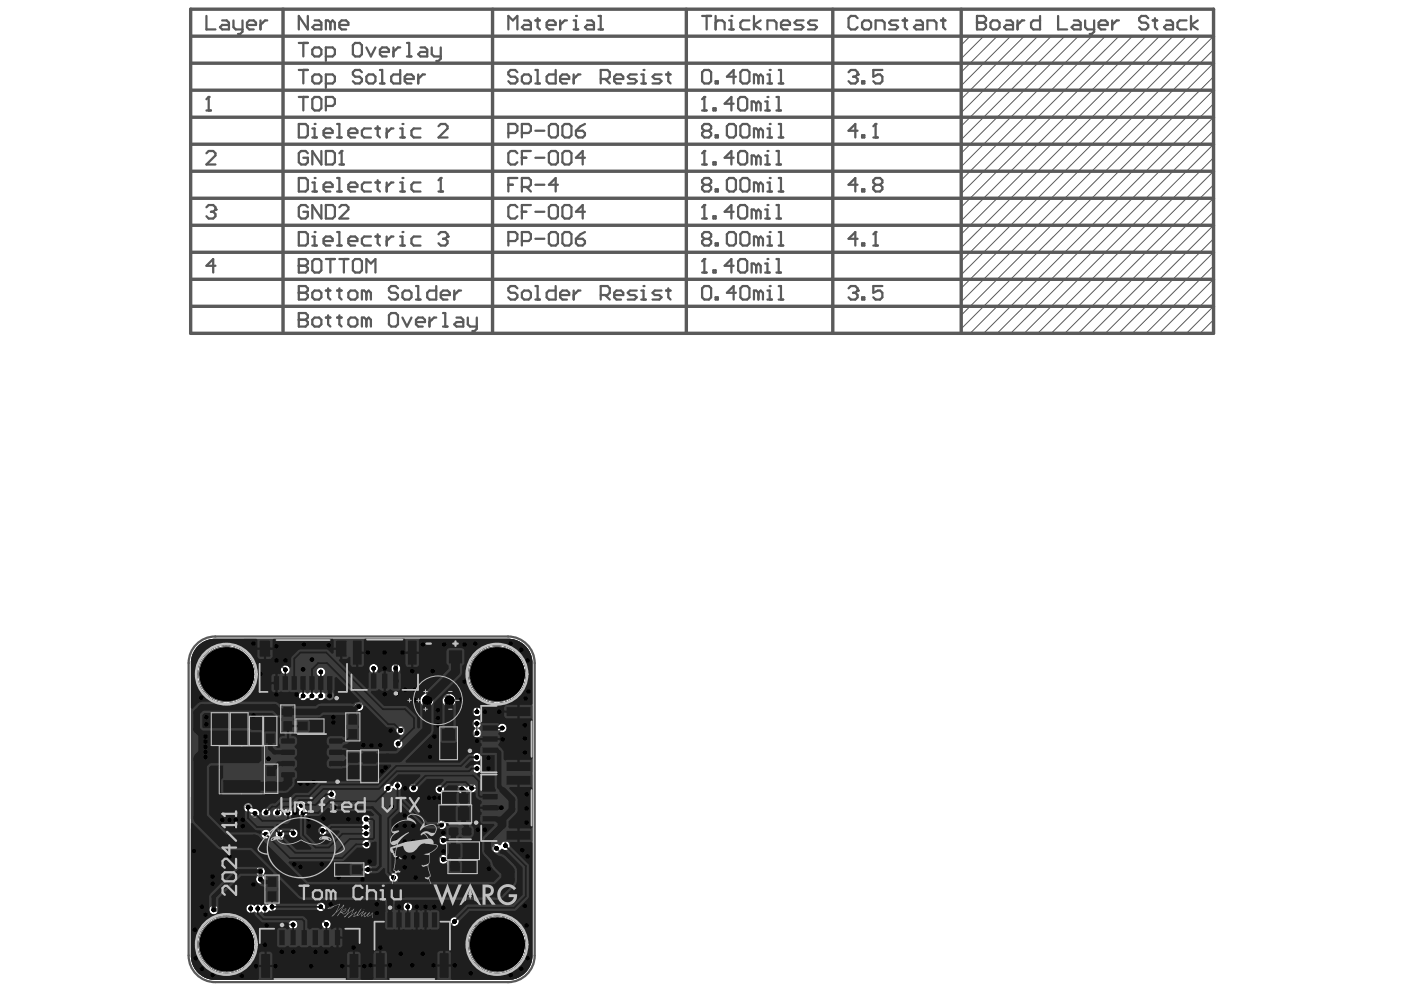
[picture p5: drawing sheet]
<svg xmlns="http://www.w3.org/2000/svg" width="297mm" height="210mm" viewBox="0 0 297 210" stroke-linecap="round" stroke-linejoin="round" font-family="sans-serif">
<g fill="none" stroke="#5a5a5a" stroke-width=".24">
<path d="M45.2 154h6.2v2.9h-6.2zM52.8 151.6h2.8v6.1h-2.8zM55.8 151.6h2.8v6.1h-2.8zM59.4 155h.1M59.4 155h.7M60.1 149.2h-.7v5.8M61.5 149.2h.9v5.8h-.9M62.7 153v-.9h5.8v.9M62.7 154.4v.7h5.8M63.5 150.6h2.8v6.2h-2.8zM68.5 154.4v.7M68.5 155.1h.1"/>
<path d="M73.1 156.7h.1M73.1 156.7h.7M73.4 158.9h2.8v6.2h-2.8zM73.8 150.9h-.7v5.8M75.2 150.9h.9v5.8h-.9M82.2 147.5h2.9v6.2h-2.9zM40.8 169.6h2.8v6.2h-2.8zM44.9 164.5h2.8v6.2h-2.8zM56 161.7h2.8v6.2h-2.8zM63.5 169.6h.1M63.5 168.9v.7M69.1 176.8h6.2v2.8h-6.2z"/>
<path d="M69.3 167.5v-.9h-5.8v.9M69.3 168.9v.7h-5.8M77.7 169.4h-5.8v.7M77.7 169.4h.1M77.7 169.4v.7M77.7 171.5v.9h-5.8v-.9M93.4 167.4h6.2v2.8h-6.2zM93.7 169.8v.7M93.7 173v.7M93.7 170.5h.1M93.7 173.7h.1M94.7 177.5h6.2v5.7h-6.2z"/>
<path d="M99.5 168.4v-.9h-5.8v.9M99.5 171.6v-.9h-5.8v.9M99.5 169.8v.7h-5.8M99.5 173v.7h-5.8M102.2 177.5h-.9v5.8h.9M103.6 177.5h.7v5.8M41.5 184.8h2.8v6.2h-2.8zM45.8 184.9h2.8v6.2h-2.8zM51.9 191h-5.8v.7M51.9 191h.1M51.9 191v.7M51.9 193.1v.9h-5.8v-.9"/>
<path d="M56.1 191h.1M56.1 191h.7M56.8 185.2h-.7v5.8M58.2 185.2h.9v5.8h-.9M58.7 191.8h6.2v2.8h-6.2zM70.8 183.9h-2.8v6.2h2.8v-7.5h6.2v2.8h-6.2M92.5 188.1h-5.8v.7M92.5 188.1h.1M92.5 188.1v.7M92.5 190.2v.9h-5.8v-.9M93.9 183.8h2.8v6.2h-2.8zM94.7 180.3h6.2"/>
<path d="M94.8 182h6.2v2.8h-6.2zM103.6 183.3h.7M104.3 183.3h.1"/>
</g>
<g fill="none" stroke="#5a5a5a" stroke-width=".38">
<path d="M54.9 135.5h18.4v10.8h-18.4zM74.4 135.4h13.9v10.5h-13.9zM52.1 152.5h10.8v17.8h-10.8zM85.6 149.6h14.4v16.6h-14.4zM101.9 149.5h10.5v13.8h-10.5zM40.8 176.3h6.9v8.1h-6.9zM49.1 172.8h18.4v18.3h-18.4zM78.4 168.5h14.5v19.1h-14.5zM94.6 174.6h5.5v2.7h-5.5zM95.8 175.2h3.1v1.5h-3.1zM101.9 164h10.5v13.9h-10.5zM55.1 196.6h20.9v10.5h-20.9z"/>
<path d="M71 188.2h8.1v6.6h-8.1zM79.3 192.9h15.8v14.2h-15.8z"/>
</g>
<path d="M44.9 157h6.4v7.6h-6.4zM92.7 147.7l-.5-.5h-.9l-.5 .5v1.9l.5 .5h.9l.5-.5M92.9 153.8h3.9v7h-3.9zM93.6 147.7l.5-.5h1l.5 .5v.4l-2 2h2M98.4 148.6h-1.9l1.4-1.4v2.9" fill="none" stroke="#5a5a5a" stroke-width=".48"/>
<g fill="none" stroke="#5a5a5a" stroke-width=".21">
<path d="M58.8 155.2h14.1v10.3h-14.1zM66 159.4v1.9M41.5 170.8h.2l1-.9h.2v.9M41.5 171.5v.5M41.5 171.8h1.4M41.7 172.5l-.2 .2v.5l.2 .2h1l.2-.2v-.5l-.2-.2M42.9 171.8h.1M42.9 171.8l-.2 .2M51.7 175.4h13.2v13.1h-13.2zM65.1 160.4h1.8M84.7 178h1.9M85.6 177.1v1.9"/>
<path d="M42.1 188.9h.1M42.1 188.9h1.4M42.3 188.2l-.2-.2v-.5l.2-.2h1l.2 .2v.5l-.2 .2M42.3 188.7l-.2 .2M42.8 189.8h.5l.2 .3v.4l-.2 .3-.5-.3zM42.8 189.8l-.7 1M43.5 188.7v.4M46.5 187.3h.3l.9-1h.2v1M46.8 187.7l-.3 .3v.4l.3 .3h.9l.2-.3v-.4l-.2-.3M47.1 192.2l.9 .7M47.1 193.1l.2-.2h.7v.4l-.2 .3h-.5zM49 193.1l-.5 .5"/>
<path d="M49.4 193.1h-.7l-.2-.2v-.5l.2-.2h.7v1.4M97.2 184.8h6v8.8h-6zM103.5 184.8h6.1v8.8h-6.1z"/>
</g>
<g fill="none" stroke="#5a5a5a" stroke-width=".56">
<circle cx="47.9" cy="142.7" r="5.6"/>
<circle cx="105.1" cy="142.7" r="5.6"/>
<circle cx="47.9" cy="199.8" r="5.6"/>
<circle cx="105.1" cy="199.8" r="5.6"/>
</g>
<g fill="#5a5a5a">
<path d="M58.4 182.9l.1-.1a.46 .46 0 0 1 .5 0 .46 .46 0 0 1 .2 .5v.7h-.1v-.7a.32 .32 0 0 0-.3-.4 .32 .32 0 0 0-.3 .4v.7h-.2z"/>
<path d="M59.8 182.8h.2v1.2l-.4-.3v-.2l.2 .2z"/>
</g>
<path d="M46.1 157.7l.5-.5h.4l.5 .5v1.4h-.9l-.5-.4zM48.9 157.2l-.4 1-1 .9M48.9 160.1h-2.3l-.5 .5v.9l.5 .5h2.3" fill="none" stroke="#5a5a5a" stroke-width=".48"/>
<g fill="#5a5a5a">
<path d="M85.6 178.3l.5-.3 .4 .3v1h-.1v-.7a.32 .32 0 0 0-.3-.4 .32 .32 0 0 0-.3 .4v.7h-.2z"/>
<path d="M86.7 178.1h.8v.1h-.5l.2 .2a.44 .44 0 0 1 .4 .5 .44 .44 0 0 1-.6 .4l-.2-.3h.1a.25 .25 0 0 0 .4 .1 .25 .25 0 0 0-.1-.4z"/>
</g>
<path d="M42.6 176.3v1.9l1.9-1.9h.4l.5 .4v1l-.5 .5M45.4 179.1h-.5l-.9 1M42.6 180.1h1.4M44 180.1l.9 .9h.5M105 192.2h2.9M105.5 190.7l-.5-.4v-1l.5-.5h1.9l.5 .5v1l-.5 .4M107.9 191.7v.9" fill="none" stroke="#5a5a5a" stroke-width=".48"/>
<circle cx="105" cy="192.2" r=".24" fill="#5a5a5a"/>
<path d="M98.6 192.2h2.9M99.1 190.7l-.5-.4v-1l.5-.5h1.9l.5 .5v1l-.5 .4M101.5 191.7v.9M105.5 191.7l-.5 .5M107.9 195.5h-2.9l1.5-1.4v1.9" fill="none" stroke="#5a5a5a" stroke-width=".48"/>
<circle cx="98.6" cy="192.2" r=".24" fill="#5a5a5a"/>
<path d="M99.1 191.7l-.5 .5M99.1 194.1l-.5 .4v1l.5 .5h.5" fill="none" stroke="#5a5a5a" stroke-width=".48"/>
<circle cx="99.6" cy="196" r=".24" fill="#5a5a5a"/>
<path d="M77.4 156.8v1.5h1.1l-.4-.7v-.4l.4-.4h.7l.4 .4v.7l-.4 .4M79.6 159.1v1.5l-1.5-1.5h-.4l-.3 .3v.8l.3 .4M63.1 161.3l-.4-.4h-1l-.5 .4v1l.5 .5h.5l.9-.5v1.4h-1.9M64.1 163.7v-2.4l.5-.4h.9l.5 .4v2.4M77.7 161.3l-.3 .4v.7l.3 .4h1.5l.4-.4v-.7l-.4-.4M97.2 171.7l-.4-.4h-.8l-.3 .4v1.5l.3 .4h.8l.4-.4M97.9 171.7l.4-.4h.7l.4 .4v.4l-1.5 1.5h1.5M100.1 195.5l-.5 .5M100.1 195v.5M101 194.1l.5 .4v1l-.5 .5h-.5l-.4-.5" fill="none" stroke="#5a5a5a" stroke-width=".48"/>
<g fill="none" stroke="#5a5a5a" stroke-width=".21">
<path d="M60.5 151h.1M60.5 149.3l.2-.2h1l.2 .2v.5l-.2 .2h-1l-.2-.2zM60.5 151l.2 .2M60.5 151h1.4M61.4 152.6v-.7l-.2-.2h-.5l-.2 .2v.7h1.4M61.9 151.7l-.5 .4M61.9 150.7v.5M62.5 152.6h1l-1 .9 .3 .5h.4l.3-.2M64.2 152.6h.4M64.4 154h.1M64.4 152.6v1.4M64.6 153.8l-.2 .2"/>
<path d="M65.1 152.6l.5 .5M66 152.6v1.4h-.7l-.2-.2v-.5l.2-.2h.7M74.1 158.9l.7 .9M74.8 159.1l.4-.2 .3 .2v.5l-.3 .2h-.4zM75 151.9v.7l-.3 .3-.4-.3v-.4l.2-.3h.9l.3 .3v.4l-.3 .3M75.2 154.3v-.7l-.2-.3h-.5l-.2 .3v.7h1.4M75.7 153.3l-.5 .5M94.4 156.2h.1M94.4 155.1h.1M94.4 156.2l.2 .3M94.4 156.2h1.4M94.4 155.1h1.4"/>
<path d="M94.4 155.1l.2 .2M95.3 157.9v-.7l-.2-.3h-.5l-.2 .3v.7h1.4M95.8 156.9l-.5 .5M95.8 154.8v.5M95.8 156v.5M74.3 161.7l-.2 .3v.4l.2 .3h.9l.3-.3v-.4l-.3-.3M75.5 160.3v.9l-1-.9-.4 .2v.5l.2 .2M96.8 168.3l-.3-.2h-.4l-.3 .2v.9l.3 .3h.4l.3-.3M97.2 169.5h.5M97.5 168.1h.1M97.5 168.1v1.4M97.5 168.1l-.3 .2"/>
</g>
<g fill="#5a5a5a">
<path d="M96.6 176h.7v1.1h-.1v-1h-.6z"/>
<path d="M95.9 176h.1v.9l.3-.2-.3 .5z"/>
</g>
<path d="M53.5 156.8h.3l.9 .9h.2v-.9M53.8 154.9l-.3-.2v-.5l.3-.2h.9l.2 .2v.5l-.2 .2M54.7 155.4l.2 .2v.5l-.2 .2h-.2l-1-.9v.9M56.5 157l.3-.2h.9l.2 .2v.5l-.2 .2h-.9l-.3-.2zM56.8 154.9l-.3-.2v-.5l.3-.2h.9l.2 .2v.5l-.2 .2M56.8 155.4l-.3 .2v.5l.3 .2 .4-.2M57.2 156.1l.3 .2M57.2 155.8v.3M57.5 156.3h.1M57.7 155.4l.2 .2v.5l-.4 .2M96.4 182.8v1.4l.7-.7h-.9M97.6 183l.2-.2h.5l.3 .2v1l-.3 .2h-.5l-.2-.2" fill="none" stroke="#5a5a5a" stroke-width=".21"/>
<path d="M97.1 179l.4-.4h.7l.4 .4v1.5l-.4 .4h-.7l-.4-.4M94.9 180.1v.4l.3 .4h.8l.4-.4" fill="none" stroke="#5a5a5a" stroke-width=".48"/>
<circle cx="94.9" cy="180.1" r=".24" fill="#5a5a5a"/>
<g fill="none" stroke="#5a5a5a" stroke-width=".48">
<path d="M45.5 155.1l-.3-.3v-.8l.3-.4h1.5l.4 .4v.8l-.4 .3M45.5 158.1l-.3 .4v.8l.3 .3h1.5l.4-.3v-.8l-.4-.4h-.3l-.4 .4v1.1M47 155.9l.4 .4v.7l-.4 .4h-.3l-1.5-1.5v1.5M49.6 155.1l-.4-.3v-.8l.4-.4h1.5l.4 .4v.8l-.4 .3M50.3 158.5l.4-.4h.4l.4 .4v.8l-.4 .3h-.4l-.4-.3M50.3 158.5l-.3-.4h-.4l-.4 .4v.8l.4 .3h.4l.3-.3M50.3 158.5v.8M51.1 155.9l.4 .4v.7l-.4 .4h-.4l-1.5-1.5v1.5M52.6 164.3v1.9h-2.9M52.6 161.4v1.9l-1.9-1.9h-.5l-.5 .5v.9l.5 .5M95.2 179.7l-.3 .4M95.2 179.7h.4"/>
<path d="M96.4 179l-.4-.4h-.8l-.3 .4v.4l.3 .3"/>
</g>
<g fill="none" stroke="#5a5a5a" stroke-width=".21">
<path d="M56.8 164.5l-.2 .3v.4l.2 .3h1l.2-.3v-.4l-.2-.3M57.1 161.7h.1M57.1 161.7l-.5 .3v.4l.2 .3M57.1 161.7l.2 .3M57.3 162l.2-.3 .5 .3v.4l-.2 .3M57.3 162v.2M58 163.1v1l-.9-1-.5 .3v.4l.2 .3M95 178.2h.9v.7l-.4-.2-.5 .2v.5l.2 .2h.5l.2-.2M96.1 168v1.4h.7l.3-.3v-.4l-.3-.3h-.7M96.1 171.2v1.4h.7l.3-.3v-.4l-.3-.3h-.7M96.6 179.6h.5M96.9 178.2h.1"/>
<path d="M96.9 178.2v1.4M96.9 178.2l.2 .2M97.1 168l-.5 .4M97.1 171.2l-.5 .4M97.5 168.2l.3-.2h.4l.3 .2-.3 .5M97.6 178.4l.2-.2h.5l.2 .2v1l-.2 .2h-.5l-.2-.2M98 168.7h.2M98.2 168.7l.3 .2M98.5 168.9h.1M98.5 168.9l-.3 .5h-.4l-.3-.3M98.5 171.2h-1l1 .9-.3 .5h-.4l-.3-.3M101.8 179.5h.2l.9-.9h.3v.9"/>
<path d="M101.8 180l.4 .4M94.5 187.9h.1M94.5 187.9h1.4M94.8 187.2l-.3-.3v-.4l.3-.3h.9l.2 .3v.4l-.2 .3M94.8 188.8l-.3 .2v.5l.3 .2h.2l.9-.9v.9M94.8 187.6l-.3 .3M95.5 182.4h.4M95.7 181h.1M95.7 181v1.4M95.7 181l.2 .2M95.9 187.6v.5M96.6 182.4h.5"/>
<path d="M96.9 181h.1M96.9 181v1.4M96.9 181l.2 .2M97.6 181.2l.2-.2h.5l.2 .2v1l-.2 .2h-.5l-.2-.2M101.8 180.9h1.4v-.7l-.3-.2h-.4l-.3 .2v.7"/>
</g>
<g fill="#5a5a5a">
<path d="M57.5 160.7l.2-.2h1v.1h-.7a.32 .32 0 0 0-.4 .3 .32 .32 0 0 0 .4 .3h.7v.2h-.7a.47 .47 0 0 1-.5-.2 .47 .47 0 0 1 0-.5z"/>
<path d="M90.7 157.9h.9a.46 .46 0 0 1 .4 .5 .46 .46 0 0 1-.6 .4h-.7v-.1h.7a.32 .32 0 0 0 .4-.3 .32 .32 0 0 0-.4-.4h-.7z"/>
<path d="M90.8 159.2l.2-.2 .1 .2a.21 .21 0 0 0-.3 .2 .21 .21 0 0 0 .3 .2 .21 .21 0 0 0 .2-.3h.1a.23 .23 0 0 0 .1 .3 .23 .23 0 0 0 .3-.1 .23 .23 0 0 0-.2-.3v-.2a.38 .38 0 0 1 .4 .6 .38 .38 0 0 1-.7 0 .34 .34 0 0 1-.5 .1 .34 .34 0 0 1 0-.5z"/>
<path d="M57.9 159.8h.6l-.6 .3zM57.5 159.6v.2h.3v.5l.9-.5v-.2h-.8v-.1z"/>
</g>
<path d="M65.9 167v1.4h.7l.2-.2v-.5l-.2-.2h-.7M66.8 167l-.4 .5M67.5 167.7l-.2 .3 .2 .4h.5l.3-.2-.3-.5M67.5 167.7l-.2-.2 .2-.5h.5l.3 .3-.3 .4M67.5 167.7h.5M87.7 189.3h1v.7l-.5-.3-.5 .3v.4l.3 .3h.4l.3-.3M89.6 190.2l-.5 .5M90.1 190.2h-.7l-.3-.2v-.5l.3-.2h.7v1.4" fill="none" stroke="#5a5a5a" stroke-width=".21"/>
<path d="M71.9 193.2h1M72.4 190.3v2.9M73.8 190.3v.5l1 .9M74.8 191.7v1.5M75.7 190.3v.5l-.9 .9" fill="none" stroke="#5a5a5a" stroke-width=".48"/>
<circle cx="72.4" cy="190.3" r=".24" fill="#5a5a5a"/>
<path d="M79.1 150.9v1.5l1.5-1.5h.3l.4 .4v.7l-.4 .4M79.1 149.4v.7M79.1 149.8h2.2M79.4 153.1l-.3 .4v.8l.3 .3h1.5l.4-.3v-.8l-.4-.4M69.8 174.9l-.3-.4v-.4l.3-.3h.8l.4 .3v.4l-.4 .4M69.8 174.9l-.3 .4v.3l.3 .4h.8l.4-.4v-.3l-.4-.4M69.8 174.9h.8M71.7 174.1l.4-.3h.7l.4 .3v1.5l-.4 .4h-.7l-.4-.4M72.4 190.3l.5 .5" fill="none" stroke="#5a5a5a" stroke-width=".48"/>
<g fill="none" stroke="#5a5a5a" stroke-width=".21">
<path d="M64.1 154.7h.1M64.1 154.7h1.4M64.4 154l-.3-.3v-.4l.3-.3h.9l.2 .3v.4l-.2 .3M64.4 154.4l-.3 .3M64.8 155.8l-.2-.2-.5 .2v.5l.3 .2 .4-.2M64.8 155.8l.3-.2 .4 .2v.5l-.2 .2-.5-.2M64.8 155.8v.5M65.5 154.4v.5M70.5 178.4l.3-.3h.7v.5l-.3 .2h-.4zM70.5 177.4l1 .7M71.9 177.7l.3-.3h.4l.3 .3v.9l-.3 .2h-.4l-.3-.2M72.9 171.2h1l-.7-.7v1.4"/>
<path d="M74.8 171.4l-.4 .5M75.3 171.4h-.7l-.2-.2v-.5l.2-.2h.7v1.4M62 192.8l-.2-.3h-.5l-.2 .3v.9l.2 .2h.5l.2-.2M62.5 192.8l.2-.3h.5l.2 .3v.4l-.2 .3-.7-.3v.7h.9M69 186.8l-.3 .2v.5l.3 .2h.9l.2-.2v-.5l-.2-.2M69.4 185.3v.7l.3 .3 .4-.3v-.4l-.2-.3h-.9l-.3 .3v.4l.3 .3"/>
</g>
<circle cx="81.3" cy="149.8" r=".24" fill="#5a5a5a"/>
<path d="M67.4 155.5h2.3M67.8 154.4l-.4-.4v-.7l.4-.4h1.5l.4 .4v.7l-.4 .4M69.7 155.1v.8M75.4 148.6v1.5l1.5-1.5h.4l.4 .4v.8l-.4 .3M75.4 150.9v1.5l1.5-1.5h.4l.4 .4v.7l-.4 .4M75.8 153.1l-.4 .4v.8l.4 .3h1.5l.4-.3v-.8l-.4-.4M81.3 149.8l-.4 .3" fill="none" stroke="#5a5a5a" stroke-width=".48"/>
<path d="M82.9 153l.2-.3h1l.2 .3v.5l-.2 .2h-1l-.2-.2zM83.1 150.9l-.2-.3v-.4l.2-.3h1l.2 .3v.4l-.2 .3M83.1 151.3l-.2 .3v.4l.2 .3h.3l.9-1v1" fill="none" stroke="#5a5a5a" stroke-width=".21"/>
<circle cx="67.4" cy="155.5" r=".24" fill="#5a5a5a"/>
<path d="M67.8 155.1l-.4 .4M69.3 157l.4 .4v.7l-.4 .4h-1.5l-.4-.4v-.7l.4-.4h.4l.3 .4v1.1" fill="none" stroke="#5a5a5a" stroke-width=".48"/>
<path d="M55.1 196.6h20.9v10.5h-20.9z" fill="none" stroke="#5a5a5a" stroke-width=".38"/>
<g fill="#5a5a5a">
<path d="M105.9 170.3h.8a.34 .34 0 0 1 .4 .3 .34 .34 0 0 1-.3 .4v-.2a.2 .2 0 0 0 .2-.2 .2 .2 0 0 0-.2-.2h-.9z"/>
<path d="M105.9 169.5l.2-.2 .1 .2a.28 .28 0 0 0-.1 .4 .28 .28 0 0 0 .4 .1 .38 .38 0 0 1 .1-.7 .38 .38 0 0 1 .5 .2 .38 .38 0 0 1-.3 .5l-.5 .1a.45 .45 0 0 1-.4-.6zM106.5 169.7a.26 .26 0 0 0 .5 0 .26 .26 0 0 0-.5 0z"/>
</g>
<path d="M74.6 181l-.2-.3h-.5l-.2 .3v.9l.2 .2h.5l.2-.2M75.1 182.1h.5M75.3 180.7h.1M75.3 180.7v1.4M75.3 180.7l-.2 .3M76.3 181l.2-.3h.5l.2 .3v.9l-.2 .2h-.5l-.2-.2z" fill="none" stroke="#5a5a5a" stroke-width=".21"/>
<path d="M100.7 144.4v-2.8l1 .9 .9-.9v2.8M103.6 141.6v2.8M103.6 143h1.9M105.5 141.6v2.8M106.5 142l.4-.4h1l.5 .4v.5l-1.9 1.9h1.9" fill="none" stroke="#5a5a5a" stroke-width=".48"/>
<g fill="#5a5a5a">
<path d="M86.6 200.1h.1a.34 .34 0 0 1 .4-.1 .34 .34 0 0 1 .1 .4h-.1a.2 .2 0 0 0-.2-.3 .2 .2 0 0 0-.2 .3v.8h-.2z"/>
<path d="M85.6 200.1h.1a.45 .45 0 0 1 .6 .2l-.1 .1a.24 .24 0 0 0-.3-.2 .24 .24 0 0 0-.2 .3 .24 .24 0 0 0 .3 .1v.1a.2 .2 0 0 0-.2 .2 .2 .2 0 0 0 .1 .2 .2 .2 0 0 0 .3-.2h.1a.34 .34 0 0 1-.5 .4 .34 .34 0 0 1 0-.6l-.3-.2z"/>
<path d="M66 200.7h.2v.8a.33 .33 0 0 1-.4 .4 .33 .33 0 0 1-.3-.4l.3 .3 .2-.1z"/>
<path d="M66.4 200.8l.2-.1a.44 .44 0 0 1 .5 .3 .44 .44 0 0 1-.3 .5l-.2 .2h.5v.2h-.7l.3-.5a.3 .3 0 0 0 .3-.3 .3 .3 0 0 0-.4-.3l-.2 .2z"/>
<path d="M105.9 155.8h.8a.34 .34 0 0 1 .4 .3 .34 .34 0 0 1-.3 .3v-.1a.2 .2 0 0 0 .2-.2 .2 .2 0 0 0-.2-.2h-.9z"/>
<path d="M80.8 140.8a.37 .37 0 0 1 .4-.1 .37 .37 0 0 1 .2 .3h-.2a.2 .2 0 0 0-.1-.2 .2 .2 0 0 0-.2 .2v.9h-.2z"/>
<path d="M80 140.7h.1v.9l.3-.2v.2l-.3 .3z"/>
<path d="M64.6 140.5h.1v.8a.34 .34 0 0 1-.3 .4 .34 .34 0 0 1-.3-.4h.1a.2 .2 0 0 0 .2 .3 .2 .2 0 0 0 .2-.3z"/>
<path d="M65.1 140.5h.6v.1h-.5v.3a.41 .41 0 0 1 .5 .3 .41 .41 0 0 1-.3 .5 .41 .41 0 0 1-.5-.3l.2-.1a.26 .26 0 0 0 .4 .2 .26 .26 0 0 0 .1-.4 .26 .26 0 0 0-.4 0h-.2z"/>
<path d="M106.1 155.1l.6 .4v-.4zM105.9 154.9h.8l.1-.1v.1h.3v.2h-.3l-.1 .5z"/>
</g>
<g fill="none" stroke="#5a5a5a" stroke-width=".21">
<path d="M48.5 155l-.2-.2h-.5l-.2 .2v1l.2 .2h.5l.2-.2M49 155l.2-.2h.5l.2 .2-.2 .5M49.4 155.5h.3M49.7 155.5l.2 .2M49.9 155.7h.1M49.9 155.7l-.2 .5h-.5l-.2-.2M50.4 155l.2-.2h.5l.2 .2-.2 .5M50.9 155.5h.2M51.1 155.5l.2 .2M51.3 155.7h.1M51.3 155.7l-.2 .5h-.5l-.2-.2M45.6 164.5v1l1-1 .4 .3v.4l-.2 .3"/>
<path d="M45.9 167.3l-.3 .3v.4l.3 .3h.9l.2-.3v-.4l-.2-.3M46.3 166.2l-.2-.3-.5 .3v.4l.3 .3M46.3 166.2v.2M46.6 165.9h.1M46.6 165.9l.4 .3v.4l-.2 .3M46.6 165.9l-.3 .3"/>
</g>
<path d="M48.8 166.9l-.3 .4v.8l.3 .3h1.5l.4-.3v-.8l-.4-.4M50 164.7h.3l.4 .4v.7l-.4 .4" fill="none" stroke="#5a5a5a" stroke-width=".48"/>
<circle cx="50" cy="164.7" r=".24" fill="#5a5a5a"/>
<path d="M48.5 163.2v.7M48.5 163.6h2.2M49.6 165.1v.3M49.6 165.1l-.4-.4h-.4l-.3 .4v.7l.3 .4M50 164.7l-.4 .4" fill="none" stroke="#5a5a5a" stroke-width=".48"/>
<circle cx="50.7" cy="163.6" r=".24" fill="#5a5a5a"/>
<path d="M48.9 150.9l-.4-.4h-.7l-.4 .4v1.5l.4 .3h.7l.4-.3M51.2 152v.4l-.4 .3h-.7l-.4-.3M50.7 163.6l-.4 .3" fill="none" stroke="#5a5a5a" stroke-width=".48"/>
<circle cx="51.2" cy="152" r=".24" fill="#5a5a5a"/>
<g fill="none" stroke="#5a5a5a" stroke-width=".48">
<path d="M43.5 144.4v-2.8l.9 .9 1-.9v2.8M46.3 141.6v2.8M46.3 143h1.9M48.2 141.6v2.8M49.2 144.4h1M49.7 150.9l.4-.4h.7l.4 .4v.3l-.4 .4M49.7 141.6v2.8M50.4 151.6h.4M50.8 151.6l.4 .4M53.1 150.5v2.2l-1.2-1.1h1.5M103.6 198.8v2.8M105.5 198.8v2.8"/>
<path d="M100.7 201.6v-2.8l1 .9 .9-.9v2.8M103.6 200.2h1.9M108.4 200.2h-1.9l1.4-1.4v2.8"/>
</g>
<circle cx="49.7" cy="141.6" r=".24" fill="#5a5a5a"/>
<path d="M49.7 141.6l-.5 .4M46.3 198.8v2.8M48.2 198.8v2.8M49.2 199.2l.5-.4h.9l.5 .4v.5M43.5 201.6v-2.8l.9 .9 1-.9v2.8M46.3 200.2h1.9" fill="none" stroke="#5a5a5a" stroke-width=".48"/>
<circle cx="51.1" cy="199.7" r=".24" fill="#5a5a5a"/>
<path d="M43.7 3.4v2.8h1.9M47 4.3h1l.4 .5v1.4h-1.4l-.5-.4 .5-.5h1.4M49.4 4.3v1.5l.5 .4h1.4M51.3 4.3v2.4l-.5 .5h-.5M52.3 5.3h1.9v-.5l-.5-.5h-1l-.4 .5v1l.4 .4h1M55.1 4.3v1.9M56.5 4.3h-.4l-1 1M43.7 43.9l.5-.5h.9l.5 .5v.4M45.6 56.2h-1.9l1.4-1.4v2.9M51.1 199.7l-.5 .5M50.2 200.2h.4M50.6 200.2l.5 .5v.4l-.5 .5h-.9l-.5-.5" fill="none" stroke="#5a5a5a" stroke-width=".48"/>
<g fill="none" stroke="#5a5a5a" stroke-width=".21">
<path d="M205.3 7.7l-1.9 1.8M208.1 7.7l-4.7 4.7M211 7.7l-7.6 7.6M213.8 7.7l-10.4 10.4M216.7 7.7l-13.3 13.3M219.6 7.7l-16.2 16.1M222.4 7.7l-19 19M225.3 7.7l-21.9 21.9M228.1 7.7l-24.7 24.7M231 7.7l-27.6 27.6M233.9 7.7l-30.5 30.4M236.7 7.7l-33.3 33.3"/>
<path d="M239.6 7.7l-36.2 36.1M242.4 7.7l-39 39M245.3 7.7l-41.9 41.9M248.2 7.7l-44.8 44.7M251 7.7l-47.6 47.6M253.9 7.7l-50.5 50.4M256.7 19.1l-51.4 51.4M256.7 16.2l-53.3 53.4M256.7 13.4l-53.3 53.3M256.7 10.5l-53.3 53.3M256.7 7.7l-53.3 53.3M256.7 39.1l-31.4 31.4"/>
<path d="M256.7 36.2l-34.3 34.3M256.7 33.4l-37.1 37.1M256.7 30.5l-40 40M256.7 27.7l-42.9 42.8M256.7 24.8l-45.7 45.7M256.7 21.9l-48.6 48.6M256.7 59.1l-11.4 11.4M256.7 56.2l-14.3 14.3M256.7 53.4l-17.1 17.1M256.7 50.5l-20 20M256.7 47.7l-22.8 22.8M256.7 44.8l-25.7 25.7"/>
<path d="M256.7 42l-28.6 28.5M256.7 67.7l-2.8 2.8M256.7 64.8l-5.7 5.7M256.7 62l-8.5 8.5M80.5 139.8h1.8M81.4 138.9v1.9M107 156.4h1.9M108 155.5v1.8M56.5 161.4h1.9M57.5 160.4v1.9M96.4 175.9h1.9M97.3 175v1.9"/>
<path d="M107 170.9h1.9M108 170v1.9M57.2 187h.1M57.2 187l.2 .2M57.2 187h1.4M57.4 181.9h1.8M58.1 188.6v-.7l-.2-.2h-.5l-.2 .2v.7h1.4M58.3 181v1.9M58.6 187.7l-.5 .4M58.6 186.7v.5M97.2 184.8h6v8.8h-6zM103.5 184.8h6.1v8.8h-6.1z"/>
<path d="M64.6 202.7h1.9M65.5 201.7v1.9"/>
<circle cx="92.7" cy="148.2" r="4.7"/>
</g>
<g fill="none" stroke="#5a5a5a" stroke-width=".38">
<path d="M54.9 135.5h18.4v10.8h-18.4zM64.1 140v1.9M74.4 135.4h13.9v10.5h-13.9zM46.4 142.7h3M47.9 141.2v3M52.1 152.5h10.8v17.8h-10.8zM63.2 140.9h1.9M85.6 149.6h14.4v16.6h-14.4zM101.9 149.5h10.5v13.8h-10.5zM103.6 142.7h3M105.1 141.2v3M40.8 176.3h6.9v8.1h-6.9z"/>
<path d="M49.1 172.8h18.4v18.3h-18.4zM78.4 168.5h14.5v19.1h-14.5zM94.6 174.6h5.5v2.7h-5.5zM101.9 164h10.5v13.9h-10.5zM46.4 199.8h3M47.9 198.3v3M55.1 196.6h20.9v10.5h-20.9zM71 188.2h8.1v6.6h-8.1zM79.3 192.9h15.8v14.2h-15.8zM87.2 199.8v1.9M103.6 199.8h3M105.1 198.3v3"/>
<path d="M86.3 200.7h1.9"/>
</g>
<g fill="none" stroke="#5a5a5a" stroke-width=".56">
<circle cx="47.9" cy="142.7" r="5.6"/>
<circle cx="105.1" cy="142.7" r="5.6"/>
<circle cx="47.9" cy="199.8" r="5.6"/>
<circle cx="105.1" cy="199.8" r="5.6"/>
</g>
<g fill="none" stroke="#5a5a5a" stroke-width=".72">
<path d="M40.3 7.7h216.4M40.3 1.9h216.4v68.6h-216.4zM40.3 19.1h216.4M40.3 13.4h216.4M59.9 1.9v68.6M104.2 1.9v68.6M145.2 1.9v68.6M176.2 1.9v68.6M203.4 1.9v68.6M40.3 36.2h216.4M40.3 30.5h216.4M40.3 24.8h216.4"/>
<path d="M40.3 59.1h216.4M40.3 53.4h216.4M40.3 47.7h216.4M40.3 42h216.4M40.3 64.8h216.4"/>
</g>
<circle cx="45.6" cy="44.3" r=".24" fill="#5a5a5a"/>
<path d="M43.7 32.4l.5-.4h.9l.5 .4v.5l-1.9 1.9h1.9M43.7 23.4h.9M44.2 20.5v2.9M44.6 44.8h.5M45.1 44.8l.5 .5v.5l-.5 .4h-.9l-.5-.4M45.6 44.3l-.5 .5" fill="none" stroke="#5a5a5a" stroke-width=".48"/>
<circle cx="44.2" cy="20.5" r=".24" fill="#5a5a5a"/>
<path d="M65.1 3.4v2.8l-1.9-2.8v2.8M66.6 4.3h.9l.5 .5v1.4h-1.4l-.5-.4 .5-.5h1.4M69.9 4.8l-.5-.5h-.5v1.9M69.9 4.8v1.4M69.9 4.8l.5-.5 .4 .5v1.4M71.8 5.3h1.9v-.5l-.5-.5h-.9l-.5 .5v1l.5 .4h.9M44.2 20.5l-.5 .5M63.2 66.2v2.9h1.4l.5-.5v-.5l-.5-.4h-1.4" fill="none" stroke="#5a5a5a" stroke-width=".48"/>
<circle cx="63.2" cy="67.7" r=".24" fill="#5a5a5a"/>
<g fill="none" stroke="#5a5a5a" stroke-width=".48">
<path d="M63.2 66.2h1.4l.5 .5v.5l-.5 .5h-1.4M63.2 60.5v2.9h1.4l.5-.5v-.5l-.5-.4h-1.4M66.1 67.7l.5-.5h.9l.5 .5v.9l-.5 .5h-.9l-.5-.5zM68.9 67.2h1M69.4 66.7v1.9l.5 .5M71.3 67.2h1M71.8 66.7v1.9l.5 .5M73.7 67.7l.5-.5h.9l.5 .5v.9l-.5 .5h-.9l-.5-.5zM77.5 67.7l-.5-.5h-.4v1.9M77.5 67.7v1.4M77.5 67.7l.5-.5 .5 .5v1.4M82.3 66.7l.5-.5h.9l.5 .5v1.9l-.5 .5h-.9l-.5-.5z"/>
<path d="M85.1 67.2l1 1.9 1-1.9M88 68.1h1.9v-.4l-.5-.5h-.9l-.5 .5v.9l.5 .5h.9M90.9 67.2v1.9M92.3 67.2h-.5l-.9 .9M93.7 66.2h.5v2.9M93.7 69.1h1M96.6 67.2h.9l.5 .5v1.4h-1.4l-.5-.5 .5-.5h1.4M99 67.2v1.4l.4 .5h1.5M100.9 67.2v2.4l-.5 .5h-.5"/>
</g>
<circle cx="63.2" cy="62" r=".24" fill="#5a5a5a"/>
<g fill="none" stroke="#5a5a5a" stroke-width=".48">
<path d="M63.2 54.8v2.9h1.4l.5-.5v-.5l-.5-.5h-1.4M63.2 60.5h1.4l.5 .5v.5l-.5 .5h-1.4M66.1 62l.5-.5h.9l.5 .5v.9l-.5 .5h-.9l-.5-.5zM68.9 61.5h1M69.4 61v1.9l.5 .5M71.3 61.5h1M71.8 61v1.9l.5 .5M73.7 62l.5-.5h.9l.5 .5v.9l-.5 .5h-.9l-.5-.5zM77.5 62l-.5-.5h-.4v1.9M77.5 62v1.4M77.5 62l.5-.5 .5 .5v1.4M84.2 61l-.5-.5h-.9l-.5 .5v.5l.5 .5h.9l.5 .4v.5l-.5 .5h-.9l-.5-.5"/>
<path d="M85.1 62l.5-.5h1l.5 .5v.9l-.5 .5h-1l-.5-.5zM88 60.5h.5v2.9M88 63.4h1M92.3 60.5v2.9h-1.4l-.5-.5v-.9l.5-.5h1.4M93.2 62.4h2v-.4l-.5-.5h-1l-.5 .5v.9l.5 .5h1M96.1 61.5v1.9M97.5 61.5h-.4l-1 .9"/>
</g>
<circle cx="63.2" cy="56.2" r=".24" fill="#5a5a5a"/>
<path d="M63.2 54.8h1.4l.5 .5v.5l-.5 .4h-1.4M63.2 49.1h1.4l.5 .5v1.9l-.5 .5h-1.4zM66.1 55.3l.5-.5h.9l.5 .5v1.9l-.5 .5h-.9l-.5-.5zM66.1 52h.9M66.1 50h.5v2M68.9 54.8h1.9M69.9 54.8v2.9M71.8 54.8h1.9M72.8 54.8v2.9M74.7 55.3l.4-.5h1l.5 .5v1.9l-.5 .5h-1l-.4-.5zM77.5 57.7v-2.9l1 1 .9-1v2.9" fill="none" stroke="#5a5a5a" stroke-width=".48"/>
<circle cx="66.6" cy="49.1" r=".24" fill="#5a5a5a"/>
<path d="M68.5 51h1.9v-.5l-.5-.5h-1l-.4 .5v1l.4 .5h1M71.3 52h1M71.3 49.1h.5v2.9M73.7 51h1.9v-.5l-.5-.5h-.9l-.5 .5v1l.5 .5h.9M78.5 50h-1.5l-.4 .5v1l.4 .5h1.5M79.4 50h1M79.9 49.6v1.9l.5 .5M81.8 50v2M83.2 50h-.4l-1 1M84.7 52h.9M84.7 50h.4v2" fill="none" stroke="#5a5a5a" stroke-width=".48"/>
<circle cx="85.1" cy="49.1" r=".24" fill="#5a5a5a"/>
<path d="M89 50h-1.5l-.4 .5v1l.4 .5h1.5M92.8 49.6l.4-.5h1l.5 .5v.4" fill="none" stroke="#5a5a5a" stroke-width=".48"/>
<circle cx="94.7" cy="50" r=".24" fill="#5a5a5a"/>
<path d="M63.2 37.7h1.4l.5 .4v1.9l-.5 .5h-1.4zM66.1 38.6h.5v1.9M65.1 43.9l-.5-.5h-.9l-.5 .5v1.9l.5 .4h.9l.5-.4v-1h-.9M66.1 40.5h.9M68 43.4v2.8l-1.9-2.8v2.8M68.9 43.4h1.5l.4 .5v1.9l-.4 .4h-1.5zM71.8 43.9l.5-.5h.9l.5 .5v.4l-1.9 1.9h1.9M93.7 50.5h.5M94.2 50.5l.5 .5v.5l-.5 .5h-1l-.4-.5M94.7 50l-.5 .5" fill="none" stroke="#5a5a5a" stroke-width=".48"/>
<circle cx="66.6" cy="37.7" r=".24" fill="#5a5a5a"/>
<path d="M68.5 39.6h1.9v-.5l-.5-.5h-1l-.4 .5v.9l.4 .5h1M71.3 37.7h.5v2.8M73.7 39.6h1.9v-.5l-.5-.5h-.9l-.5 .5v.9l.5 .5h.9M78.5 38.6h-1.5l-.4 .5v.9l.4 .5h1.5M79.4 38.6h1M79.9 38.1v1.9l.5 .5M81.8 38.6v1.9M83.2 38.6h-.4l-1 1M84.7 38.6h.4v1.9M71.3 40.5h1M84.7 40.5h.9" fill="none" stroke="#5a5a5a" stroke-width=".48"/>
<circle cx="85.1" cy="37.7" r=".24" fill="#5a5a5a"/>
<path d="M89 38.6h-1.5l-.4 .5v.9l.4 .5h1.5M93.2 37.7v2.8M92.8 40.5h.9" fill="none" stroke="#5a5a5a" stroke-width=".48"/>
<circle cx="93.2" cy="37.7" r=".24" fill="#5a5a5a"/>
<path d="M65.1 32.4l-.5-.4h-.9l-.5 .4v1.9l.5 .5h.9l.5-.5v-.9h-.9M68 32v2.8l-1.9-2.8v2.8M68.9 32h1.5l.4 .4v1.9l-.4 .5h-1.5zM71.8 34.8h1M72.3 32v2.8M93.2 37.7l-.4 .4" fill="none" stroke="#5a5a5a" stroke-width=".48"/>
<circle cx="72.3" cy="32" r=".24" fill="#5a5a5a"/>
<path d="M63.2 26.2h1.4l.5 .5v1.9l-.5 .5h-1.4zM66.1 29.1h.9M66.1 27.2h.5v1.9M72.3 32l-.5 .4" fill="none" stroke="#5a5a5a" stroke-width=".48"/>
<circle cx="66.6" cy="26.2" r=".24" fill="#5a5a5a"/>
<path d="M68.5 28.1h1.9v-.4l-.5-.5h-1l-.4 .5v.9l.4 .5h1M71.3 29.1h1M71.3 26.2h.5v2.9M73.7 28.1h1.9v-.4l-.5-.5h-.9l-.5 .5v.9l.5 .5h.9M78.5 27.2h-1.5l-.4 .5v.9l.4 .5h1.5M79.4 27.2h1M79.9 26.7v1.9l.5 .5M81.8 27.2v1.9M83.2 27.2h-.4l-1 .9M84.7 29.1h.9M84.7 27.2h.4v1.9" fill="none" stroke="#5a5a5a" stroke-width=".48"/>
<circle cx="85.1" cy="26.2" r=".24" fill="#5a5a5a"/>
<g fill="none" stroke="#5a5a5a" stroke-width=".48">
<path d="M63.2 14.8h1.9M63.2 9.1h1.9M64.2 9.1v2.8M64.2 14.8v2.9M66.1 10.5l.5-.5h.9l.5 .5v1l-.5 .4h-.9l-.5-.4zM66.1 16.2l.5-.4h.9l.5 .4v1l-.5 .5h-.9l-.5-.5zM68.9 11.9h1.5l.4-.4v-1l-.4-.5h-1.5v2.9M68.9 17.7h1.5l.4-.5v-1l-.4-.4h-1.5v2.8M74.7 9.6l.4-.5h1l.5 .5v1.9l-.5 .4h-1l-.4-.4zM76.6 15.3l-.5-.5h-1l-.4 .5v.5l.4 .4h1l.5 .5v.5l-.5 .5h-1l-.4-.5M77.5 16.2l.5-.4h.9l.5 .4v1l-.5 .5h-.9l-.5-.5zM77.5 10l1 1.9 .9-1.9"/>
<path d="M80.4 11h1.9v-.5l-.5-.5h-.9l-.5 .5v1l.5 .4h.9M80.4 14.8h.5v2.9M80.4 17.7h.9M83.2 10v1.9M84.7 14.8v2.9h-1.5l-.4-.5v-1l.4-.4h1.5M84.7 10h-.5l-1 1M85.6 16.7h1.9v-.5l-.4-.4h-1l-.5 .4v1l.5 .5h1M86.1 9.1h.5v2.8M86.1 11.9h1M88.5 15.8v1.9M89 10h.9l.5 .5v1.4h-1.4l-.5-.4 .5-.5h1.4M89.9 15.8h-.5l-.9 .9"/>
<path d="M91.3 10v1.5l.5 .4h1.4M93.2 10v2.4l-.4 .5h-.5M107.5 6.2v-2.8l1 .9 1-.9v2.8M110.9 4.3h.9l.5 .5v1.4h-1.4l-.5-.4 .5-.5h1.4M113.3 4.3h.9M113.7 3.8v2l.5 .4M115.7 5.3h1.9v-.5l-.5-.5h-1l-.4 .5v1l.4 .4h1M118.5 4.3v1.9M119.9 4.3h-.4l-1 1M121.4 4.3h.4v1.9M121.4 6.2h.9M63.2 20.5h1.9"/>
<path d="M64.2 20.5v2.9M66.1 21l.5-.5h.9l.5 .5v1.9l-.5 .5h-.9l-.5-.5zM68.9 22.4h1.5l.4-.5v-.9l-.4-.5h-1.5v2.9M89 27.2h-1.5l-.4 .5v.9l.4 .5h1.5M92.8 26.7l.4-.5h1l.5 .5v.5l-1.9 1.9h1.9"/>
</g>
<circle cx="121.8" cy="3.4" r=".24" fill="#5a5a5a"/>
<g fill="none" stroke="#5a5a5a" stroke-width=".48">
<path d="M124.2 4.3h1l.5 .5v1.4h-1.5l-.4-.4 .4-.5h1.5M126.6 6.2h1M126.6 3.4h.5v2.8M109.5 61l-.5-.5h-1l-.5 .5v.5l.5 .5h1l.5 .4v.5l-.5 .5h-1l-.5-.5M110.4 62l.5-.5h.9l.5 .5v.9l-.5 .5h-.9l-.5-.5zM113.3 60.5h.4v2.9M113.3 63.4h.9M117.6 60.5v2.9h-1.5l-.4-.5v-.9l.4-.5h1.5M118.5 62.4h1.9v-.4l-.5-.5h-.9l-.5 .5v.9l.5 .5h.9M121.4 61.5v1.9M122.8 61.5h-.5l-.9 .9M127.1 62.4h1.4l.5-.4v-1l-.5-.5h-1.4v2.9"/>
<path d="M128 62.4l1 1M130 62.4h1.9v-.4l-.5-.5h-1l-.4 .5v.9l.4 .5h1M134.7 61.5h-1.4l-.5 .5 .5 .4h.9l.5 .5-.5 .5h-1.4M135.7 63.4h.9M135.7 61.5h.4v1.9"/>
</g>
<circle cx="136.1" cy="60.5" r=".24" fill="#5a5a5a"/>
<g fill="none" stroke="#5a5a5a" stroke-width=".48">
<path d="M109.5 15.3l-.5-.5h-1l-.5 .5v.5l.5 .4h1l.5 .5v.5l-.5 .5h-1l-.5-.5M110.4 16.2l.5-.4h.9l.5 .4v1l-.5 .5h-.9l-.5-.5zM113.3 14.8h.4v2.9M113.3 17.7h.9M117.6 14.8v2.9h-1.5l-.4-.5v-1l.4-.4h1.5M118.5 16.7h1.9v-.5l-.5-.4h-.9l-.5 .4v1l.5 .5h.9M121.4 15.8v1.9M122.8 15.8h-.5l-.9 .9M127.1 16.7h1.4l.5-.5v-.9l-.5-.5h-1.4v2.9M128 16.7l1 1M130 16.7h1.9v-.5l-.5-.4h-1l-.4 .4v1l.4 .5h1M134.7 15.8h-1.4l-.5 .4 .5 .5h.9l.5 .5-.5 .5h-1.4"/>
<path d="M135.7 17.7h.9M135.7 15.8h.4v1.9M107.5 28.1h1.5l.5-.4v-1l-.5-.5h-1.5v2.9M107.5 39.1h1M109.5 32.4l-.5-.4h-1l-.5 .4v1.9l.5 .5h1l.5-.5M109.5 37.7h-2v2.8M110.4 28.1h1.4l.5-.4v-1l-.5-.5h-1.4v2.9M110.4 39.6h1.4l.5-.5v-1l-.5-.4h-1.4v2.8M110.4 33.4h1M111.4 39.6l.9 .9M112.3 32h-1.9v2.8M113.3 39.1h1.9"/>
<path d="M113.3 33.4h1.9M113.3 27.7h1.9M116.1 26.7l.5-.5h1l.4 .5v1.9l-.4 .5h-1l-.5-.5zM116.1 32.4l.5-.4h1l.4 .4v1.9l-.4 .5h-1l-.5-.5zM118 39.1h-1.9l1.5-1.4v2.8M119 26.7l.5-.5h.9l.5 .5v1.9l-.5 .5h-.9l-.5-.5zM119 32.4l.5-.4h.9l.5 .4v1.9l-.5 .5h-.9l-.5-.5zM121.8 27.7h1.5l.5 .4v.5l-.5 .5h-1l-.5-.5zM123.8 33.4h-2l1.5-1.4v2.8M123.8 26.2l-1 .5-1 1M107.5 51h1.5l.5-.5v-.9l-.5-.5h-1.5v2.9M109.5 43.9l-.5-.5h-1l-.5 .5v1.9l.5 .4h1l.5-.4"/>
<path d="M110.4 51h1.4l.5-.5v-.9l-.5-.5h-1.4v2.9M110.4 44.8h1M112.3 43.4h-1.9v2.8M113.3 50.5h1.9M113.3 44.8h1.9M116.1 49.6l.5-.5h1l.4 .5v1.9l-.4 .5h-1l-.5-.5zM116.1 43.9l.5-.5h1l.4 .5v1.9l-.4 .4h-1l-.5-.4zM119 49.6l.5-.5h.9l.5 .5v1.9l-.5 .5h-.9l-.5-.5zM119 43.9l.5-.5h.9l.5 .5v1.9l-.5 .4h-.9l-.5-.4zM121.8 50.5h1.5l.5 .5v.5l-.5 .5h-1l-.5-.5zM123.8 49.1l-1 .5-1 .9M123.8 44.8h-2l1.5-1.4v2.8"/>
<path d="M140 61.5h-1.5l-.4 .5 .4 .4h1l.5 .5-.5 .5h-1.4M140.9 61.5h1M141.4 61v1.9l.5 .5"/>
</g>
<circle cx="136.1" cy="14.8" r=".24" fill="#5a5a5a"/>
<path d="M140 15.8h-1.5l-.4 .4 .4 .5h1l.5 .5-.5 .5h-1.4M140.9 15.8h1M141.4 15.3v1.9l.5 .5M148.5 3.4h1.9M149.5 3.4v2.8M151.4 3.4v2.8M151.4 4.8l.5-.5h.9l.5 .5v1.4M154.3 4.3h.4v1.9M154.3 6.2h.9" fill="none" stroke="#5a5a5a" stroke-width=".48"/>
<circle cx="154.7" cy="3.4" r=".24" fill="#5a5a5a"/>
<g fill="none" stroke="#5a5a5a" stroke-width=".48">
<path d="M158.6 4.3h-1.5l-.5 .5v1l.5 .4h1.5M159.5 3.4v2.8M160.9 4.3l-1.4 1 1.4 .9M162.4 6.2v-1.9h1.4l.5 .5v1.4M165.2 5.3h1.9v-.5l-.4-.5h-1l-.5 .5v1l.5 .4h1M170 4.3h-1.4l-.5 .5 .5 .5h.9l.5 .5-.5 .4h-1.4M172.9 4.3h-1.5l-.5 .5 .5 .5h1l.5 .5-.5 .4h-1.5M148.5 61l.5-.5h1l.4 .5v1.9l-.4 .5h-1l-.5-.5zM151.4 62.9h.5v.5h-.5zM155.7 62h-1.9l1.4-1.5v2.9M156.6 61l.5-.5h1l.5 .5v1.9l-.5 .5h-1l-.5-.5zM160.5 62l-.5-.5h-.5v1.9"/>
<path d="M160.5 62v1.4M160.5 62l.4-.5 .5 .5v1.4M162.4 63.4h.9M162.4 61.5h.4v1.9"/>
</g>
<circle cx="162.8" cy="60.5" r=".24" fill="#5a5a5a"/>
<path d="M148.5 57.7h1M149 54.8v2.9M164.7 63.4h1M164.7 60.5h.5v2.9" fill="none" stroke="#5a5a5a" stroke-width=".48"/>
<circle cx="149" cy="54.8" r=".24" fill="#5a5a5a"/>
<path d="M149 54.8l-.5 .5M150.9 57.2h.5v.5h-.5zM155.2 56.2h-1.9l1.4-1.4v2.9M156.2 55.3l.4-.5h1l.5 .5v1.9l-.5 .5h-1l-.4-.5zM160 56.2l-.5-.4h-.5v1.9M160 56.2v1.5M160 56.2l.5-.4 .4 .4v1.5M161.9 57.7h.9M161.9 55.8h.5v1.9" fill="none" stroke="#5a5a5a" stroke-width=".48"/>
<circle cx="162.4" cy="54.8" r=".24" fill="#5a5a5a"/>
<g fill="none" stroke="#5a5a5a" stroke-width=".48">
<path d="M149 50.5l-.5-.5v-.4l.5-.5h1l.4 .5v.4l-.4 .5M149 50.5l-.5 .5v.5l.5 .5h1l.4-.5v-.5l-.4-.5M149 50.5h1M151.4 51.5h.5v.5h-.5zM153.8 49.6l.5-.5h.9l.5 .5v1.9l-.5 .5h-.9l-.5-.5zM156.6 49.6l.5-.5h1l.5 .5v1.9l-.5 .5h-1l-.5-.5zM160.5 50.5l-.5-.5h-.5v2M160.5 50.5v1.5M160.5 50.5l.4-.5 .5 .5v1.5M162.4 52h.9M162.4 50h.4v2M164.3 57.7h.9"/>
<path d="M164.3 54.8h.4v2.9"/>
</g>
<circle cx="162.8" cy="49.1" r=".24" fill="#5a5a5a"/>
<path d="M148.5 46.2h1M149 43.4v2.8M164.7 52h1M164.7 49.1h.5v2.9" fill="none" stroke="#5a5a5a" stroke-width=".48"/>
<circle cx="149" cy="43.4" r=".24" fill="#5a5a5a"/>
<path d="M149 43.4l-.5 .5M150.9 45.8h.5v.4h-.5zM155.2 44.8h-1.9l1.4-1.4v2.8M156.2 43.9l.4-.5h1l.5 .5v1.9l-.5 .4h-1l-.4-.4zM160 44.8l-.5-.5h-.5v1.9M160 44.8v1.4M160 44.8l.5-.5 .4 .5v1.4M161.9 46.2h.9M161.9 44.3h.5v1.9" fill="none" stroke="#5a5a5a" stroke-width=".48"/>
<circle cx="162.4" cy="43.4" r=".24" fill="#5a5a5a"/>
<g fill="none" stroke="#5a5a5a" stroke-width=".48">
<path d="M149 39.1l-.5-.5v-.5l.5-.4h1l.4 .4v.5l-.4 .5M149 39.1l-.5 .5v.4l.5 .5h1l.4-.5v-.4l-.4-.5M149 39.1h1M153.8 38.1l.5-.4h.9l.5 .4v1.9l-.5 .5h-.9l-.5-.5zM156.6 38.1l.5-.4h1l.5 .4v1.9l-.5 .5h-1l-.5-.5zM160.5 39.1l-.5-.5h-.5v1.9M160.5 39.1v1.4M160.5 39.1l.4-.5 .5 .5v1.4M162.4 38.6h.4v1.9M151.4 40h.5v.5h-.5zM162.4 40.5h.9M164.3 46.2h.9"/>
<path d="M164.3 43.4h.4v2.8"/>
</g>
<circle cx="162.8" cy="37.7" r=".24" fill="#5a5a5a"/>
<path d="M148.5 34.8h1M149 32v2.8M164.7 37.7h.5v2.8M164.7 40.5h1" fill="none" stroke="#5a5a5a" stroke-width=".48"/>
<circle cx="149" cy="32" r=".24" fill="#5a5a5a"/>
<path d="M149 32l-.5 .4M150.9 34.3h.5v.5h-.5zM155.2 33.4h-1.9l1.4-1.4v2.8M156.2 32.4l.4-.4h1l.5 .4v1.9l-.5 .5h-1l-.4-.5zM160 33.4l-.5-.5h-.5v1.9M160 33.4v1.4M160 33.4l.5-.5 .4 .5v1.4M161.9 34.8h.9M161.9 32.9h.5v1.9" fill="none" stroke="#5a5a5a" stroke-width=".48"/>
<circle cx="162.4" cy="32" r=".24" fill="#5a5a5a"/>
<g fill="none" stroke="#5a5a5a" stroke-width=".48">
<path d="M149 27.7l-.5-.5v-.5l.5-.5h1l.4 .5v.5l-.4 .5M149 27.7l-.5 .4v.5l.5 .5h1l.4-.5v-.5l-.4-.4M149 27.7h1M151.4 28.6h.5v.5h-.5zM153.8 26.7l.5-.5h.9l.5 .5v1.9l-.5 .5h-.9l-.5-.5zM156.6 26.7l.5-.5h1l.5 .5v1.9l-.5 .5h-1l-.5-.5zM160.5 27.7l-.5-.5h-.5v1.9M160.5 27.7v1.4M160.5 27.7l.4-.5 .5 .5v1.4M162.4 29.1h.9M162.4 27.2h.4v1.9M164.3 34.8h.9"/>
<path d="M164.3 32h.4v2.8"/>
</g>
<circle cx="162.8" cy="26.2" r=".24" fill="#5a5a5a"/>
<path d="M148.5 23.4h1M149 20.5v2.9M164.7 29.1h1M164.7 26.2h.5v2.9" fill="none" stroke="#5a5a5a" stroke-width=".48"/>
<circle cx="149" cy="20.5" r=".24" fill="#5a5a5a"/>
<path d="M149 20.5l-.5 .5M150.9 22.9h.5v.5h-.5zM155.2 21.9h-1.9l1.4-1.4v2.9M156.2 21l.4-.5h1l.5 .5v1.9l-.5 .5h-1l-.4-.5zM160 21.9l-.5-.4h-.5v1.9M160 21.9v1.5M160 21.9l.5-.4 .4 .4v1.5M161.9 23.4h.9M161.9 21.5h.5v1.9" fill="none" stroke="#5a5a5a" stroke-width=".48"/>
<circle cx="162.4" cy="20.5" r=".24" fill="#5a5a5a"/>
<path d="M148.5 15.3l.5-.5h1l.4 .5v1.9l-.4 .5h-1l-.5-.5zM151.4 17.2h.5v.5h-.5zM155.7 16.2h-1.9l1.4-1.4v2.9M156.6 15.3l.5-.5h1l.5 .5v1.9l-.5 .5h-1l-.5-.5zM160.5 16.2l-.5-.4h-.5v1.9M160.5 16.2v1.5M160.5 16.2l.4-.4 .5 .4v1.5M162.4 17.7h.9M162.4 15.8h.4v1.9M164.3 23.4h.9M164.3 20.5h.4v2.9" fill="none" stroke="#5a5a5a" stroke-width=".48"/>
<circle cx="162.8" cy="14.8" r=".24" fill="#5a5a5a"/>
<g fill="none" stroke="#5a5a5a" stroke-width=".48">
<path d="M164.7 17.7h1M164.7 14.8h.5v2.9M181.4 3.8l-.4-.4h-1l-.5 .4v2l.5 .4h1l.4-.4M182.4 4.8l.5-.5h.9l.5 .5v1l-.5 .4h-.9l-.5-.4zM185.2 6.2v-1.9h1.5l.5 .5v1.4M190 4.3h-1.4l-.5 .5 .5 .5h.9l.5 .5-.5 .4h-1.4M191 4.3h.9M191.4 3.8v2l.5 .4M193.8 4.3h1l.5 .5v1.4h-1.5l-.5-.4 .5-.5h1.5M196.2 6.2v-1.9h1.4l.5 .5v1.4M199.1 4.3h.9M199.5 3.8v2l.5 .4"/>
<path d="M179.5 61l.5-.5h1l.4 .5v.5"/>
</g>
<circle cx="181.4" cy="61.5" r=".24" fill="#5a5a5a"/>
<path d="M181.4 50.5h-1.9l1.5-1.4v2.9M182.4 51.5h.5v.5h-.5zM184.8 52h.9M185.2 49.1v2.9M180.5 62h.5M181 62l.4 .4v.5l-.4 .5h-1l-.5-.5M181.4 61.5l-.4 .5M182.4 62.9h.5v.5h-.5zM186.7 60.5h-1.9v1.5l.9-.5h.5l.5 .5v.9l-.5 .5h-1l-.4-.5" fill="none" stroke="#5a5a5a" stroke-width=".48"/>
<circle cx="185.2" cy="49.1" r=".24" fill="#5a5a5a"/>
<path d="M181.4 27.7h-1.9l1.5-1.5v2.9M181.4 39.1h-1.9l1.5-1.4v2.8M182.4 28.6h.5v.5h-.5zM184.8 29.1h.9M185.2 39.1h1M185.2 39.1l-.4 .5v.4l.4 .5h1l.5-.5v-.4l-.5-.5M185.2 39.1l-.4-.5v-.5l.4-.4h1l.5 .4v.5l-.5 .5M185.2 26.2v2.9M182.4 40h.5v.5h-.5zM185.2 49.1l-.4 .5" fill="none" stroke="#5a5a5a" stroke-width=".48"/>
<circle cx="185.2" cy="26.2" r=".24" fill="#5a5a5a"/>
<path d="M179.5 15.3l.5-.5h1l.4 .5v.5M185.2 26.2l-.4 .5" fill="none" stroke="#5a5a5a" stroke-width=".48"/>
<circle cx="181.4" cy="15.8" r=".24" fill="#5a5a5a"/>
<path d="M180.5 16.2h.5M181 16.2l.4 .5v.5l-.4 .5h-1l-.5-.5M181.4 15.8l-.4 .4M182.4 17.2h.5v.5h-.5zM186.7 14.8h-1.9v1.4l.9-.4h.5l.5 .4v1l-.5 .5h-1l-.4-.5M206.7 3.4v2.8h1.4l.5-.4v-.5l-.5-.5h-1.4" fill="none" stroke="#5a5a5a" stroke-width=".48"/>
<circle cx="206.7" cy="4.8" r=".24" fill="#5a5a5a"/>
<g fill="none" stroke="#5a5a5a" stroke-width=".48">
<path d="M206.7 3.4h1.4l.5 .4v.5l-.5 .5h-1.4M209.6 4.8l.4-.5h1l.5 .5v1l-.5 .4h-1l-.4-.4zM212.9 4.3h.9l.5 .5v1.4h-1.4l-.5-.4 .5-.5h1.4M215.3 4.3v1.9M216.7 4.3h-.5l-.9 1M220 3.4v2.8h-1.4l-.5-.4v-1l.5-.5h1.4M223.9 3.4v2.8h1.9M227.2 4.3h.9l.5 .5v1.4h-1.4l-.5-.4 .5-.5h1.4M229.6 4.3v1.5l.5 .4h1.4M231.5 4.3v2.4l-.5 .5h-.5M232.4 5.3h1.9v-.5l-.4-.5h-1l-.5 .5v1l.5 .4h1M235.3 4.3v1.9"/>
<path d="M236.7 4.3h-.5l-.9 1M242.9 3.8l-.5-.4h-.9l-.5 .4v.5l.5 .5h.9l.5 .5v.5l-.5 .4h-.9l-.5-.4M243.9 4.3h.9M244.4 3.8v2l.4 .4M246.7 4.3h1l.5 .5v1.4h-1.5l-.4-.4 .4-.5h1.5M251 4.3h-1.4l-.5 .5v1l.5 .4h1.4M252 3.4v2.8M253.4 4.3l-1.4 1 1.4 .9M41.6 136.3a5.6 5.6 0 0 1 3.9-1.6h62a5.6 5.6 0 0 1 5.6 5.6v61.9a5.6 5.6 0 0 1-5.6 5.6h-62a5.6 5.6 0 0 1-5.6-5.6v-61.9a5.6 5.6 0 0 1 1.7-4z"/>
</g>
<g fill="none" stroke="#8c8c8c" stroke-width=".24">
<path d="M44.6 150h6.9v3.8h-6.9zM45.2 154h6.2v2.9h-6.2zM63.5 150.6h2.8v6.2h-2.8zM66.4 150.1h3.7v6.9h-3.7zM75 150.5h7.3v7h-7.3zM78.6 150.5v7M78.7 150.5v7M82.2 147.5h2.9v6.2h-2.9zM40.8 169.6h2.8v6.2h-2.8zM44.9 164.5h2.8v6.2h-2.8zM48 164.3h3.7v7h-3.7zM63.4 166.6h5.9v3h-5.9z"/>
<path d="M69.1 172.8h6.9v3.7h-6.9zM69.1 176.8h6.2v2.8h-6.2zM71.9 169.4h5.9v3h-5.9zM93.6 170.7h6v3h-6zM93.6 167.5h6v3h-6zM94.7 177.5h6.2v5.7h-6.2zM101.3 177.5h3v5.9h-3zM41.5 184.8h2.8v6.2h-2.8zM45.8 184.9h2.8v6.2h-2.8zM46 191h5.9v3h-5.9zM58.7 191.8h6.2v2.8h-6.2zM68 183.9h2.8v6.2h-2.8z"/>
<path d="M86.6 188.1h6v3h-6zM93.9 183.8h2.8v6.2h-2.8zM94.7 180.3h6.2M97.1 184.6h6.1v9.2h-6.1zM103.5 184.6h6.1v9.2h-6.1z"/>
</g>
<g fill="none" stroke="#8c8c8c" stroke-width=".38">
<path d="M44.8 158.4v4.8M51.4 158.4v4.8M52 152.4h11v17.9h-11zM89.8 149.5h6M51.6 172.7h-2.6v2.6M65 172.7h2.6v2.6M78.3 169v-.6h14.7v.6M89.8 166.3h6M47.7 184.5h-7v-8.3h7.1v8.3M49 188.6v2.6h2.6M67.6 188.6v2.6h-2.6M70.9 188.1h8.3v6.8h-8.3z"/>
<path d="M78.3 187v.7h14.7v-.7"/>
<circle cx="100.7" cy="150.6" r=".09"/>
</g>
<g fill="none" stroke="#8c8c8c" stroke-width=".47">
<circle cx="61.1" cy="171.1" r=".23"/>
<circle cx="50.5" cy="188.7" r=".23"/>
<circle cx="77.7" cy="186" r=".23"/>
</g>
<circle cx="51.4" cy="163.9" r=".09" fill="none" stroke="#8c8c8c" stroke-width=".21"/>
<g fill="none" stroke="#8c8c8c" stroke-width=".48">
<circle cx="41.1" cy="185.3" r=".24"/>
<circle cx="80" cy="194.6" r=".24"/>
</g>
<g fill="#5a5a5a">
<path d="M70.5 170.4l.5-.5 .8-.1 .3-.6v-.4l1.8-1.8h.3l.8 .8 .4 .1v.6l-1 1.1v.8z"/>
<path d="M76.9 141.8l.9-.9 .3 .3v.4l.3 .5v1.3l1.1 1.1 .5 .2h15.6l4.3 4.4-.2 .3h-3.3l-.2-.4a1.41 1.41 0 0 0-.8-2.2 1.41 1.41 0 0 0-1.8 1.5 1.41 1.41 0 0 0 2.1 1.1l.3 .2v1.7l.1 .4-.1 .8 .1 2-.1 .4h-2.2l-1.2 1.3-.2 .4v3.9l-1.5 1.5h-1.2l-.2-.4 .1-1.9a1.21 1.21 0 0 1 0-1.2v-1.2a1.21 1.21 0 0 1 0-1.2v-1.2l-.1-.4 .1-2-.1-.8 .1-.4v-1.5l.3-.3a1.42 1.42 0 0 0 1.8-1.4 1.42 1.42 0 0 0-1.9-1.3 1.42 1.42 0 0 0-.6 2.2l-.2 .4h-3.3l-1.4 1.3-2.1 .1-.5-.3h-2.5l-.6 .2-.5-.2h-1.3l-.2-.4 .3-.6z"/>
<path d="M101.5 153.8l2.6-.1 1-.9h.8v.4a.87 .87 0 0 0-.6 .9l-3.1 3.1h-2l-.1-.7 .2-.3 .6-.1a.93 .93 0 0 0 .9-.6 .93 .93 0 0 0-.3-1.1z"/>
<path d="M75 154.1l.4-.2h2.7l.5-.1 .6 .1h2.5l.5-.3 1.5 .1a.62 .62 0 0 1 .1 .9l-1.4 1.4-.2 .4v9.3l-.1 .2a.92 .92 0 0 0-.9 1.1l-.2 .2h-6z"/>
<path d="M100.2 158.5h2.5l3.6-3.5a.93 .93 0 0 0 .9-.8 .93 .93 0 0 0-.5-1l.1-.4h.2l1.9 1.9v24l-.5 .5-.5-.1v-.3l-.3-.5 .4-.7-.1-7.7-3.7-3.8h-3.8a.92 .92 0 0 0-1.4 .2l-.5 .1-.6-.4h-1.7v-1.9l.3-.3 3.4-.1a.59 .59 0 0 1 .8-.1 .97 .97 0 0 0 1.2-1.2 .97 .97 0 0 0-1.5-.6l-.2-.1v-.5l.2-.1a.97 .97 0 0 0 1.4-.9 .97 .97 0 0 0-1.4-.8l-.3-.2z"/>
<path d="M64.9 169.5l1.2-.1 .4 .1v.5a5.1 5.1 0 0 0 1.9 2.1l.7 .2 .3 .2-.3 .9v1.3l-.4 .2-.4-.1-1.1-1v-1.5l-2.4-2.4z"/>
<path d="M64.5 172.8l.5-.4 .4-.1 .5 .5v1.5l1 1-.2 .4h-1.4a.98 .98 0 0 0-.9 1.2l-.3 .3h-1.1l-.2-.3 .2-.7 .3-.3a.98 .98 0 0 0 1.3-1z"/>
<path d="M59.5 152.6l1.7-1.7h3.9l2.8-2.7 .6-.2 1.4 1.4h1.3l.4 .4v4.3h-1.5l-.2-.3-.4-.2h-2.5l-.8 .4-.5-.2h-1.6l-1 .5-.5-.5-.5-.1-.2-1.1a1.85 1.85 0 0 0-1.5-.1l-.3 .5h-.4z"/>
<path d="M59.7 156.4h.4l.1 .3a1.85 1.85 0 0 0 1.5 .1l.4-.4 .3-.2 1.1 .1a.6 .6 0 0 0 .6 .5h1.6l.5-.1 .8 .3h2.5l.4-.2 .2-.3h1.5l.1 12.6-.3 .4h-1.5l-.2-.3 .2-.2a.94 .94 0 0 0 1.1-.5 .94 .94 0 0 0-.2-1.1l-.1-1.7-2.1-2.2h-6.5l-2.8-2.8v-3.8z"/>
<path d="M54.9 156.4h.4l.1 .3a1.85 1.85 0 0 0 1.6 .1l.3-.4h.4l.3 .5 .1 4.3 3.3 3.4 .5 .2h6.1l1.4 1.4 .1 .4-.4 .1-2.1-.1a1.05 1.05 0 0 1-1.2 0h-1.8a.64 .64 0 0 0-.6 .8h-1.3v-1l-.2-.4a1.85 1.85 0 0 0-1.5-.1l-.3 .5h-.4l-.2-.4a1.85 1.85 0 0 0-1.5-.1l-.3 .5h-.4l-.3-.5h-1.2l-.1-1.1-1.1-1.3v-6.6z"/>
<path d="M41.7 144.6l.4-.1a6.1 6.1 0 0 0 8.7 3.5l.2 .3a5.2 5.2 0 0 1-2.5 1.8l-.3 .6v2.4l.5 .7v.3l-.4 .6v1.5l.2 .5 .4 .2v2.3a.56 .56 0 0 0 .5 .6h.9a.56 .56 0 0 0 .6-.6l-.1-2.3a.6 .6 0 0 0 .6-.7l-.1-1.8a.62 .62 0 0 1 .2-1l.5-1.1 .9-1 4.7-4.8h5.4l.3 .4-.3 .5-4.6 .1-5.5 5.3v3.6l.3 .5v6.9l.2 .5 1 1v4.4l-.4 .5h-.9a.94 .94 0 0 0-1.1-.2 .94 .94 0 0 0-.4 1l-.3 .4h-5.8l-.6-.6v-1.2a1.78 1.78 0 0 0-2.3-1.3l-.9-.9v-2.1l.4-.1 .1 .2a5.4 5.4 0 0 0 2.2 2.1l6.7 .2a.67 .67 0 0 0 .6-.7v-2a.67 .67 0 0 0-.7-.7l-.2-.4 .1-1.5a.56 .56 0 0 0-.6-.6h-.9a.56 .56 0 0 0-.5 .6v1.5l-.2 .4-.5 .2h-1l.1-2.1a.56 .56 0 0 0-.6-.6l-1.1 .1a.42 .42 0 0 1-.6 .1v-2.5a.42 .42 0 0 1 .6 .2 1.8 1.8 0 0 0 1.5-.1l.2-.4v-1.4a.56 .56 0 0 0-.6-.6l-1.1 .1a.42 .42 0 0 1-.6 .1 2.81 2.81 0 0 0-.5-2.6 1.5 1.5 0 0 0-2.4 .5l-.4-.1z"/>
<path d="M40.4 168.5l.4-.1 1.3 1.2 1.3 .1 .2 .1v1.6l1.4 1.3 6.9 .1 .2 .3a3 3 0 0 0 .2 2.5 .97 .97 0 0 0 1.2 .2l.5 .1 .9 1-.2 .3-.6 .3-1.2 1.2h-.4l-.3-.3-.2-1 .1-.3a.99 .99 0 0 0-.8-1.4h-1.5l-.6 .2-1.1-1.2a1.75 1.75 0 0 0-2.4 .5h-1.7l-.4-.4v-1.4a.62 .62 0 0 0-.6-.6h-1.6l-.5 .2-.1 .3h-.4z"/>
<path d="M69.1 171.5h3.4l-1.2 1.3h-1z"/>
<path d="M68.4 145.7h3.6l.4 .4v3.4l-.2 .2-.8-.8h-1.3l-1.3-1.2v-1.2l-.5-.5z"/>
<path d="M94.1 169.6l.5 .3-.4 .3-.4-.2z"/>
<path d="M93.8 168.1l.3-.3 .4 .3-.4 .4z"/>
<path d="M48.8 150.5a5.4 5.4 0 0 0 2.5-1.7l1.5 1.9-1.2 1.4-.5 1.1z"/>
<path d="M49.2 153.3h1.4l-.2 .2-.1 .7h-.9l-.1-.7z"/>
<path d="M49.4 153.6h.9l.1 .7 .2 .2h-1.4l.1-.2z"/>
<path d="M49.2 156.4h1.4l-.2 .2-.1 .7h-.9l-.1-.7z"/>
<path d="M49.4 163.8h.9l.1 .8 .2 .2h-1.4l.1-.2z"/>
<path d="M66.3 154.8h1.5v1h-1.5z"/>
<path d="M68.6 177.7h.7l.3-.2v1.4l-.3-.2h-.7z"/>
<path d="M51.6 135.2h56.2a5.1 5.1 0 0 1 4.8 5.1v62.2a5.1 5.1 0 0 1-5.1 4.8h-62.3a5.1 5.1 0 0 1-4.8-5.1v-26.8l.4-.1 .3 .5h1.6l.7 .7h.9l.2 .3v2.6l-.2 .4-1.1 1h-1.6a.64 .64 0 0 0-.7 .6l.1 2.4 .3 .3 .9 .1v.6h-.1a.62 .62 0 0 0-.7 .7v1.7l.2 .5 .5 .2h1.6a.62 .62 0 0 0 .6-.7l-.1-2-.3-.3-.4-.1v-.7l.3-.1 .2-.5v-1.6l.8-.8h2.5l1.1-1.1 .4 .1 .3 .3a3 3 0 0 0 2.4 .2h1.3l.4 .4v.4l-.4 .3h-3l-.6 .1a2.34 2.34 0 0 0-1.8 2.7l-.3 .4h-.7a.62 .62 0 0 0-.6 .6v1.8l.3 .6h1.9l.5-.3h.4l.5 .5 .4 .1v2.9h-.2a1.05 1.05 0 0 1-1.2 0l-2.1 .1-.3 .5h-.4a.98 .98 0 0 0-1.3 1 .98 .98 0 0 0 1.5 .7l.2 .3-.1 .4a6.1 6.1 0 0 0-3.1 9.2 6.1 6.1 0 0 0 9.7 .5 6.1 6.1 0 0 0-2-9.5l.1-.3 1-.1 .4-.5 .4-.1v1.2l.2 .5 3.5 3.5 .5 .2h36.4l.5-.2 2.6-2.6h.2a.95 .95 0 0 0 .8-1 .95 .95 0 0 0-1-.8 .95 .95 0 0 0-.9 .8l-2.4 2.5h-35.9l-3.2-3.2v-.9l.4-.2 1.2 .1 .3 .7 2.4 2.3 3.3 .1a.94 .94 0 0 0 1.4 .1 .94 .94 0 0 0-.1-1.4l.2-.4h1.5a.64 .64 0 0 0 .6-.7h1.5l1.7 1.7a.94 .94 0 0 0 1 .9 .94 .94 0 0 0 .9-1l.3-.2 1.2 1.2 .5 .2 7.8-.1 2.2-2.2 .1-4.5 1.8-1.9v-1.7a.94 .94 0 0 0 0-1.3 .94 .94 0 0 0-1.3 .1l-.4-.2-.2-.8a.85 .85 0 0 0 .2-.9 .85 .85 0 0 0-.8-.5l-2.5 .1a2.16 2.16 0 0 0-2 1 .95 .95 0 0 0 1.1 1.1l.4 .2 .1 .3-.1 .4a.77 .77 0 0 0 .7 1l3.5-.1v.8l-1.8 1.9-.1 4.5-1.5 1.4h-6.9l-3.5-3.4v-.2a.95 .95 0 0 0-1.2-.7 .95 .95 0 0 0-.6 1.2l-.3 .3h-1.8v-.1a.68 .68 0 0 0-.9-.6l-.1-.4 .4-.2a2.91 2.91 0 0 0 0-2.9 1.08 1.08 0 0 0-1.5-.1l-.7-.2-.8 .2-.7-.2-.8 .2-.7-.2-.8 .2-.7-.2-.8 .2-.7-.2-.8 .2-.8-.2-.7 .2-.4-.2a1 1 0 0 0-1.4 1v1.5l.3 .7-.1 .1-1.1-.2v-2.9h.2a1.05 1.05 0 0 0 .9-.7 1.05 1.05 0 0 0-.2-1.1 1 1 0 0 0 .2-1.1 1 1 0 0 0-.9-.6h-1.8l-.3-.2v-.6l.3-.3h3.7l.6-.1 .4 .1v2.5a.96 .96 0 0 0 .9 .9 .96 .96 0 0 0 1-.9l-.1-3.8-.9-.9v-1.1l-.5-.6 .5-.6h9l.3 .4 .2 .9-.2 .4a1 1 0 0 0 .9 1.4h1.5l.8-.3h.9l.2 .1v1.9l-.5 .1-.4-.1a.96 .96 0 0 0-1-.7l-1.8 .1a1.06 1.06 0 0 0-.4 1.6l-.3 .8 .3 .8a1 1 0 0 0-.2 1.1 1 1 0 0 0 .9 .6l1.9-.1a.98 .98 0 0 0 .6-1.2l.3-.2 .5 .2h1.6l.4-.2 .2-.4v-1.8a.64 .64 0 0 0-.7-.6l-.1-2.4a1.8 1.8 0 0 0-2.1-1l-.2-.4 .1-.6 .3-.4 1 .1 .2 .2 .4 .2h1.8a.62 .62 0 0 0 .6-.6v-1.8l.4-1.4v-2.4l-.3-.9 .3-.2 2-.1a.83 .83 0 0 1 .9 .1h1.2l.2 .4a1.03 1.03 0 0 0 .1 1.5l-.2 .3a.92 .92 0 0 0 .1 1.2 .92 .92 0 0 0 .2 1.5l.2 .5-.5 .4-.3 1h-.8l-.6 .2-2.6 2.7v6.3h-.6a.63 .63 0 0 0-.6 .6v1.8l.1 .4 .5 .2h2.4l1.3 1.3v1.5a.64 .64 0 0 0 .6 .6h2.1l.5-.2 .2-.4v-1.8a.64 .64 0 0 0-.7-.6h-1.5l-.7-.8v-7.7l1.3-1.3h4.1a.86 .86 0 0 0 .8-.5 .86 .86 0 0 0-.2-.9 .87 .87 0 0 0 0-1.2 .9 .9 0 0 0 0-1.3 .9 .9 0 0 0 0-1.2 .9 .9 0 0 0 0-1.2 .87 .87 0 0 0 0-1.2 .9 .9 0 0 0 0-1.2 .9 .9 0 0 0 0-1.2 .9 .9 0 0 0 0-1.3l.5-1.1h6.3l.3 .3 .2 .8a.87 .87 0 0 0 0 1.3 .9 .9 0 0 0 0 1.2 .87 .87 0 0 0 0 1.2 .85 .85 0 0 0-.2 .9 .85 .85 0 0 0 .8 .5h2.1l.5-.1h.9a1.24 1.24 0 0 0 .8-1.7l.2-.4h1.6a1.05 1.05 0 0 1 1.2 0h1.8l.4-.2 .2-.4v-1.6a.6 .6 0 0 0-.5-.6v-.4l.3-.2 .2-.4v-1.7l.3-.4 .6-.3h3.1l3 3v6.9l-.3 .4v.6l-.3 .3-.4 .1-.9-.4h-.5v-.5l-.4-.3-1.8-.1a.66 .66 0 0 0-.6 .9h-.5v-.2a.62 .62 0 0 0-.6-.6h-1.8l-.5 .3h-.4l-.5-.3-2 .1-.5-.2-.3-.4-.8-.2h-1l-.5-.2-2.4 .1a.87 .87 0 0 0-.3 1.4 .84 .84 0 0 0-.2 .9 .84 .84 0 0 0 .8 .5h2.1l.7-.2 .5 .3h1.5l.1 .4a.73 .73 0 0 1-.5 1.1l-.5-.2a1.13 1.13 0 0 0-1.3-.5l-.5-.1h-2.4a.86 .86 0 0 0-.3 1.4 .9 .9 0 0 0 0 1.2 .87 .87 0 0 0 0 1.2 .9 .9 0 0 0 0 1.3 .84 .84 0 0 0-.2 .9 .84 .84 0 0 0 .8 .5l2.5-.1 .3 .2 1.2 1.1v1h-1.3v-.4l-.4-.3-2-.1a1.05 1.05 0 0 1-1.2 0h-1.8l-.4 .2-.2 .6-.4 .2-.5 .5-.1 1.5a.95 .95 0 0 0 0 1.3 .95 .95 0 0 0 1.2 .2 .95 .95 0 0 0 .3-1.3l.2-.4h1.9a.83 .83 0 0 1 1 0h1.8l.4-.1 .2-.6h1.6l.5-.3h1.2l.2 .3 .1 1.3 .6 .7 .3 .1 .1 .9 .4 .4 4.9 .1a.68 .68 0 0 0 .7-.7h.3l.2 .4-.1 .4-.8 .3a6.1 6.1 0 0 0-2.5 9.4 6.1 6.1 0 0 0 9.7-.1 6.1 6.1 0 0 0-2.7-9.4l.1-.3h1.5a.71 .71 0 0 0 .7-.7v-2.6l-.5-.6-4.9-.1a.68 .68 0 0 0-.7 .6h-.3l-.2-.4-.5-.2h-5.1l-.7-.8v-1.2l.4-.2a.78 .78 0 0 0 .8 1h4.6l.5-.2 .2-.4h.3a.68 .68 0 0 0 .7 .6h4.9l.5-.7v-2.5a.71 .71 0 0 0-.7-.8h-4.7l-.5 .3-.2 .4h-.3a.68 .68 0 0 0-.7-.7h-4.6l-.9 .3-.3-.5a.62 .62 0 0 0-.6-.6h-1.2l-.5-.5 .1-.5h.3l.5 .4h1.8a.62 .62 0 0 0 .6-.7v-1.5l-.1-.6a.66 .66 0 0 1 .9 0h1.8l.4-.2 .2-.6h.5v.2a.62 .62 0 0 0 .6 .7l1.8-.1a1.4 1.4 0 0 1 1.6 .3h3.3l1.3-1.3 .2-.5v-24.5l-.2-.5-2.4-2.4h-2.8l-.5 .1-.8 .8h-2a.96 .96 0 0 0-1.1-.1l-.3-.3v-.3l.5-.2a.93 .93 0 0 0 1.1-.3 .93 .93 0 0 0-.1-1.2v-.9l-.2-.5-5.3-5.2h-15.8l-.6-.6v-.7l.3-.5-.1-.5 .2-.4h2.7v.8a.95 .95 0 0 0 1 .9 .95 .95 0 0 0 .9-1 2.09 2.09 0 0 0-1.5-2.6h-5.6l-.7 .3-1.8 1.9-.1 3.6-.4 .2a4.6 4.6 0 0 0-1.9-1.6l-3.9-.1-.1-.4a.96 .96 0 0 0-.8-1.5 .96 .96 0 0 0-.8 1.5l-.2 .4-10.4 .1-.8 .4-2.1 2.2-.4-.2 .3-.6a6 6 0 0 0-.3-5.3l.3-.2 2.3 2.2h3.6v.2a.95 .95 0 0 0 1.1 .8 .95 .95 0 0 0 .8-1 .95 .95 0 0 0-.9-.9l-.7-.4h-3.4l-4.8-4.9zM99 142.7a6.1 6.1 0 0 0 12.3 0 6.1 6.1 0 0 0-12.3 0z"/>
</g>
<path d="M50.8 135.8h-6.3l-3.5 3.4v28.5M79 141.4v1.7l1 1M100.9 153.1h2.9l1-1h2.5l2.3 2.3v24.5M106.3 154l-3.8 3.9h-4.4M56.1 192.3v1.1l2.2 2.2 3.7 .1M63.4 193.2h3.3l2.4 2.4M88.1 189.6h-1.5l-.3 .4v1.9" fill="none" stroke="#5a5a5a" stroke-width=".38"/>
<path d="M83.7 141.4v-1.1l-.5-.6h-5.6l-1.7 1.7v8.1" fill="none" stroke="#5a5a5a" stroke-width=".94"/>
<path d="M80.3 183.5h-2l-.5 .5" fill="none" stroke="#5a5a5a" stroke-width=".56"/>
<circle cx="45.2" cy="192.5" r=".38" fill="#5a5a5a"/>
<g fill="none" stroke="#5a5a5a" stroke-width=".38">
<path d="M64.1 147.2l-.8 .9h-4.6l-4.8 4.8v1.2M64.1 149.1h-4.2l-3.6 3.6v2M84.2 157.4l-.1 8.9M44.2 169.6v1.5l1 1h8.7M49.3 178.2l-2.3 2.2M54.9 175.9l.6 .6h.7M56.3 172h.1M56.3 168.1v3.9M58.7 160.9l3.2 3.2h6.4l1.8 1.9M58.7 168.1v3.9M61.1 168.1v3.8l-.2 .1M91 176.2h.1"/>
<path d="M91 176.2h2.8M93 167l2.1 2-1.8 1.8v.7l-1 1.1M93.5 174.5l-.1 .5M93.8 176.2h.1M99.8 166.8h.1M99.8 166.8h4.1M42.4 182.5l.5 .4v3.4M50.5 187.2v5.3M95.3 185.3h1.1l.4 .4v.6l.4 .3h3"/>
</g>
<path d="M45.2 192.5h2.3M50.5 182.7h-1.3l-.9 .9v1.3l-1.1 1.1v.4" fill="none" stroke="#5a5a5a" stroke-width=".75"/>
<path d="M69.1 170.9h4.2" fill="none" stroke="#5a5a5a" stroke-width="1.9"/>
<path d="M70.6 178.2h-15.9l-1.5 1.5M94 165.6l1.3 1.4 2.4-.1 .4 .4v4.9" fill="none" stroke="#5a5a5a" stroke-width=".94"/>
<path d="M91.5 165.6l-2.8 2.8h-15.1" fill="none" stroke="#5a5a5a" stroke-width="1.4"/>
<path d="M56.9 144.8h15.4l1 1v6.2M73.3 155.3v13.4" fill="none" stroke="#5a5a5a" stroke-width="2.4"/>
<path d="M75.6 179.9l-2.5 2.4v7.2l-.2 .3" fill="none" stroke="#5a5a5a" stroke-width=".56"/>
<path d="M43.5 160.2v4.5l1.3 1.3" fill="none" stroke="#5a5a5a" stroke-width="2.1"/>
<circle cx="70.6" cy="178.2" r=".47" fill="#5a5a5a"/>
<g fill="none" stroke="#5a5a5a" stroke-width=".38">
<path d="M66 147.2l-1.9 1.9M67.9 147.2l-3 3h-4l-2.2 2.3M82.9 158.5v7.5l-.8 .8M41 167.7l1.3 1.3h1.4l.5 .6M42.2 174.3l1.5 1.5h2.3M46 175.8l.7-.6h.9l1.5 1.5h1.4M46 175.8v2.4M49.3 178.2h1.2M55.1 165v5l-.8 .8h-1.8M64.3 170.3l-.6 .1M70.1 166v2.1M76.3 170.9h1.4l.5 .4v.8"/>
<path d="M77.5 173.3l.4 .5M78.2 172.1l.4 .5h1.7M78.2 172.2h.1M87.5 165.1v1.6M47 180.4h-2.5l-2.1 2.1M48.5 181.2h2"/>
</g>
<path d="M76.8 152.2h3.7M70.8 171v3.6M70.9 174.7v1.8l-.3 .3M73.6 168.4l-.3 .3v2.2" fill="none" stroke="#5a5a5a" stroke-width="1.9"/>
<path d="M54.2 180.6v1.2l-1 .9h-2.7M55.1 182.7v3.4" fill="none" stroke="#5a5a5a" stroke-width=".94"/>
<path d="M44.8 166h1.5" fill="none" stroke="#5a5a5a" stroke-width="2.1"/>
<circle cx="70.6" cy="178.2" r=".47" fill="#5a5a5a"/>
<path d="M73.5 152.2h3.3M70.6 176.8v1.4" fill="none" stroke="#5a5a5a" stroke-width="1.9"/>
<circle cx="67.9" cy="168.1" r=".94" fill="#5a5a5a"/>
<path d="M67.9 168.1v1.5l1.2 1.3" fill="none" stroke="#5a5a5a" stroke-width="1.9"/>
<g fill="none" stroke="#5a5a5a" stroke-width=".38">
<path d="M53.9 154.7v9.1l1.2 1.2M58.7 154.7v6.2M84.8 154.6l-1.9 1.8v2.1M94.1 155.6h6.4M100.9 153.1v2M54.5 174.2v1.4l.4 .3M64.1 172l-.5 .6v1.6M64.3 170.3l2.3 2.3v1.5l1.7 1.7M103.9 166.8l3.4 3.3v7.5l-.4 .4v.9M109.6 178.9l-1.2 1.2h-2.8M53 192.3v2.2l3.6 3.6h36.4M95.3 188.5l1.5 1.5v1.3l.5 .5h9.2"/>
<path d="M100.2 186.6h6.3M106.5 191.8h.1"/>
</g>
<path d="M99.4 181.9h.4" fill="none" stroke="#5a5a5a" stroke-width=".75"/>
<path d="M68.3 155.3h5" fill="none" stroke="#5a5a5a" stroke-width="1.4"/>
<path d="M56.9 144.8l-7 7.1M73.3 152v3.3" fill="none" stroke="#5a5a5a" stroke-width="2.4"/>
<path d="M43.5 155.9v4.3" fill="none" stroke="#5a5a5a" stroke-width="2.1"/>
<path d="M53.9 168.1l-2.6 .1-1.4 1.4-.4-.4h-3.2" fill="none" stroke="#5a5a5a" stroke-width=".94"/>
<circle cx="62.1" cy="176.3" r=".19" fill="#5a5a5a"/>
<path d="M59.1 174.2v2.1l.1 .2M62.1 174.2v2.1M81.4 189.6v4.5l-1.9 1.9" fill="none" stroke="#5a5a5a" stroke-width=".38"/>
<circle cx="67.9" cy="191.9" r=".19" fill="#5a5a5a"/>
<path d="M50.8 135.8l5.3 5.3h3.6l.7 .6M80 144.1h15.8l5.1 5v1.5M94.1 155.6l-1.1 1v4.1l-1.8 1.9h-3.7M80.2 177.5h-1.5l-1.2 1.2M102.8 178.9h1.7l1.1 1.2M67.9 191.9l4.1 4.1h7.5M83.3 185.7v2.1l-1.9 1.8M96.1 195l-3.1 3.1" fill="none" stroke="#5a5a5a" stroke-width=".38"/>
<path d="M75.6 179.9h4.7" fill="none" stroke="#5a5a5a" stroke-width=".56"/>
<circle cx="102.8" cy="178.9" r=".19" fill="#5a5a5a"/>
<path d="M50.5 179.7h2.7l1 .9M54.2 181.8l.9 .9" fill="none" stroke="#5a5a5a" stroke-width=".94"/>
<path d="M73.3 152l.2 .2" fill="none" stroke="#5a5a5a" stroke-width="1.9"/>
<circle cx="98.1" cy="172.2" r=".47" fill="#5a5a5a"/>
<path d="M49.9 151.9v3.6M91.5 165.6h2.5" fill="none" stroke="#5a5a5a" stroke-width=".94"/>
<path d="M98.1 150.6h2.8M98.1 153.1h2.8M100.9 155.1l-.4 .5M98.1 160.2h2.8M98.1 162.6h2.8" fill="none" stroke="#5a5a5a" stroke-width=".38"/>
<circle cx="46.3" cy="163.1" r=".47" fill="#5a5a5a"/>
<path d="M49.9 155.5v3M46.3 163.1v2.9M49.9 163.1v2.9" fill="none" stroke="#5a5a5a" stroke-width=".94"/>
<path d="M46.3 166h3.6" fill="none" stroke="#5a5a5a" stroke-width="2.1"/>
<path d="M80.3 181.1h-3.3l-1.8 1.8v8.3l2 2" fill="none" stroke="#5a5a5a" stroke-width=".56"/>
<path d="M68.3 175.8v.5l-.4 .4h-1.8M77.5 175h2.8M77.8 176.2h2.5M80.3 177.4l-.1 .1M78.2 182.3h2.1" fill="none" stroke="#5a5a5a" stroke-width=".38"/>
<circle cx="69.4" cy="185.4" r=".19" fill="#5a5a5a"/>
<g fill="none" stroke="#5a5a5a" stroke-width=".38">
<path d="M58.7 152.5v2.2M87.5 153.1h-1.3l-1.4 1.5M61.1 168.1h3.8M91 175h2.4M91 172.6h1.3M93.2 178.9h3M93.5 179.9l.3 .3M93.5 177.4l.3 .4M95.1 172.2h-1.1l-1.6 1.6h-1.4M66.1 181.2h2.7l.6 .6v3.6M91 183.5h1.5l.7 .7v2.2l2.1 2.1-1.1 1.1h-3.1M91 182.3h1.5l2 2v.3"/>
<path d="M93 181.1l.8 .7h2.4M106.5 191.9v.1"/>
</g>
<path d="M61.1 154.7h1.1l.6 .6h5.5M87.5 150.6h-1.8l-1.6 1.6h-.5" fill="none" stroke="#5a5a5a" stroke-width=".94"/>
<path d="M80.5 152.2h3.1" fill="none" stroke="#5a5a5a" stroke-width="1.9"/>
<path d="M99.4 181.8v.1" fill="none" stroke="#5a5a5a" stroke-width=".75"/>
<circle cx="91" cy="172.6" r=".19" fill="#5a5a5a"/>
<path d="M77.9 173.8h2.4M91 178.7h1.9l.3 .2M91 179.9h2.5M91 177.4h2.5M99.4 178.9h3.4M54.5 189.7v2.6M56.1 189.7v2.6M57.6 192.4l.7 .8M91 181.1h2M94.5 184.6l.8 .7" fill="none" stroke="#5a5a5a" stroke-width=".38"/>
<circle cx="56.1" cy="192.3" r=".19" fill="#5a5a5a"/>
<path d="M57.6 191.9v.5" fill="none" stroke="#5a5a5a" stroke-width=".38"/>
<circle cx="57.6" cy="191.9" r=".19" fill="#5a5a5a"/>
<path d="M53 189.7v2.6M57.6 189.7v2.2M58.3 193.2h1.9" fill="none" stroke="#5a5a5a" stroke-width=".38"/>
<g fill="#000">
<circle cx="44.8" cy="139.5" r=".47"/>
<circle cx="47.9" cy="138.2" r=".47"/>
<circle cx="51" cy="139.5" r=".47"/>
<circle cx="53.6" cy="136.2" r=".47"/>
<circle cx="58.5" cy="136.7" r=".47"/>
<circle cx="58.5" cy="139.7" r=".47"/>
<circle cx="60.4" cy="139.7" r=".47"/>
<circle cx="64.3" cy="136.4" r=".47"/>
<circle cx="66" cy="139.6" r=".47"/>
<circle cx="69.6" cy="136.5" r=".47"/>
<circle cx="77.8" cy="138.1" r=".47"/>
<circle cx="81.4" cy="138.1" r=".47"/>
<circle cx="85.1" cy="138.1" r=".47"/>
<circle cx="89.5" cy="136.4" r=".47"/>
<circle cx="94" cy="136.4" r=".47"/>
<circle cx="98.3" cy="136.4" r=".47"/>
<circle cx="100.5" cy="136.2" r=".47"/>
<circle cx="102" cy="139.5" r=".47"/>
<circle cx="105.1" cy="138.2" r=".47"/>
<circle cx="108" cy="136.2" r=".47"/>
<circle cx="108.3" cy="139.5" r=".47"/>
<circle cx="110.3" cy="137.5" r=".47"/>
<circle cx="111.6" cy="139.7" r=".47"/>
<circle cx="42.5" cy="147.6" r=".47"/>
<circle cx="43.5" cy="142.7" r=".47"/>
<circle cx="43.5" cy="157" r=".47"/>
<circle cx="43.5" cy="158" r=".47"/>
<circle cx="43.5" cy="155.9" r=".47"/>
<circle cx="43.5" cy="159.1" r=".47"/>
<circle cx="43.7" cy="151.7" r=".47"/>
<circle cx="43.7" cy="153.2" r=".47"/>
<circle cx="44.8" cy="145.8" r=".47"/>
<circle cx="47.9" cy="147.1" r=".47"/>
<circle cx="47.9" cy="142.7" r="5.6"/>
<circle cx="51" cy="145.8" r=".47"/>
<circle cx="52.3" cy="142.7" r=".47"/>
<circle cx="53.6" cy="151.4" r=".47"/>
<circle cx="55.1" cy="142.6" r=".47"/>
<circle cx="58.4" cy="147" r=".47"/>
<circle cx="60.4" cy="141.7" r=".47"/>
<circle cx="62.7" cy="147" r=".47"/>
<circle cx="64.1" cy="147.2" r=".47"/>
<circle cx="64.1" cy="141.6" r=".47"/>
<circle cx="64.5" cy="158.5" r=".47"/>
<circle cx="66" cy="158.5" r=".47"/>
<circle cx="66" cy="147.2" r=".47"/>
<circle cx="67.5" cy="158.5" r=".47"/>
<circle cx="67.9" cy="142.2" r=".47"/>
<circle cx="67.9" cy="147.2" r=".47"/>
<circle cx="69.8" cy="147.2" r=".47"/>
<circle cx="70.5" cy="152.9" r=".47"/>
<circle cx="70.5" cy="151.7" r=".47"/>
<circle cx="75.9" cy="149.5" r=".47"/>
<circle cx="76.9" cy="157.7" r=".47"/>
<circle cx="78.6" cy="157.7" r=".47"/>
<circle cx="79" cy="141.4" r=".47"/>
<circle cx="80.5" cy="157.7" r=".47"/>
<circle cx="81.4" cy="146.9" r=".47"/>
<circle cx="81.4" cy="141.4" r=".47"/>
<circle cx="82.7" cy="154.6" r=".47"/>
<circle cx="83.7" cy="141.4" r=".47"/>
<circle cx="83.8" cy="146.9" r=".47"/>
<circle cx="84.2" cy="157.4" r=".47"/>
<circle cx="84.8" cy="154.6" r=".47"/>
<circle cx="85.7" cy="145.9" r=".47"/>
<circle cx="87.2" cy="142" r=".47"/>
<circle cx="87.8" cy="145.9" r=".47"/>
<circle cx="87.8" cy="148.2" r=".47"/>
<circle cx="90.3" cy="148.2" r=".94"/>
<circle cx="91" cy="157.9" r=".47"/>
<circle cx="91.5" cy="142" r=".47"/>
<circle cx="91.9" cy="155.9" r=".47"/>
<circle cx="92.7" cy="153.4" r=".47"/>
<circle cx="92.7" cy="150.2" r=".47"/>
<circle cx="92.7" cy="151.9" r=".47"/>
<circle cx="95" cy="148.2" r=".94"/>
<circle cx="97.5" cy="148" r=".47"/>
<circle cx="98.3" cy="144.2" r=".47"/>
<circle cx="100.7" cy="142.7" r=".47"/>
<circle cx="100.9" cy="153.1" r=".47"/>
<circle cx="100.9" cy="150.6" r=".47"/>
<circle cx="100.9" cy="155.1" r=".47"/>
<circle cx="100.9" cy="156.7" r=".47"/>
<circle cx="102" cy="145.8" r=".47"/>
<circle cx="102.6" cy="150.6" r=".47"/>
<circle cx="105.1" cy="147.1" r=".47"/>
<circle cx="105.1" cy="142.7" r="5.6"/>
<circle cx="105.6" cy="150.6" r=".47"/>
<circle cx="106.3" cy="154" r=".47"/>
<circle cx="106.4" cy="156.4" r=".47"/>
<circle cx="108.3" cy="145.8" r=".47"/>
<circle cx="109.6" cy="142.7" r=".47"/>
<circle cx="111" cy="159.2" r=".47"/>
<circle cx="111.1" cy="153.4" r=".47"/>
<circle cx="111.1" cy="156.2" r=".47"/>
<circle cx="111.2" cy="147.8" r=".47"/>
<circle cx="111.8" cy="146.3" r=".47"/>
<circle cx="43.5" cy="160.2" r=".47"/>
<circle cx="47" cy="173.5" r=".47"/>
<circle cx="48.5" cy="173.5" r=".47"/>
<circle cx="49.9" cy="174.8" r=".47"/>
<circle cx="49.9" cy="173.5" r=".47"/>
<circle cx="51.4" cy="174.8" r=".47"/>
<circle cx="51.4" cy="173.5" r=".47"/>
<circle cx="52.5" cy="170.8" r=".47"/>
<circle cx="53.9" cy="172.1" r=".47"/>
<circle cx="56.2" cy="176.5" r=".47"/>
<circle cx="56.3" cy="172" r=".47"/>
<circle cx="56.8" cy="160.6" r=".47"/>
<circle cx="58.7" cy="172" r=".47"/>
<circle cx="59.2" cy="176.5" r=".47"/>
<circle cx="60.9" cy="172" r=".47"/>
<circle cx="62.1" cy="176.3" r=".47"/>
<circle cx="62.4" cy="172" r=".47"/>
<circle cx="63.6" cy="165.8" r=".47"/>
<circle cx="63.7" cy="170.4" r=".47"/>
<circle cx="64.1" cy="172" r=".47"/>
<circle cx="64.5" cy="162.2" r=".47"/>
<circle cx="64.5" cy="160.4" r=".47"/>
<circle cx="65.1" cy="165.8" r=".47"/>
<circle cx="65.3" cy="174.8" r=".47"/>
<circle cx="65.3" cy="173.3" r=".47"/>
<circle cx="66" cy="162.2" r=".47"/>
<circle cx="66" cy="160.4" r=".47"/>
<circle cx="66.4" cy="165.4" r=".47"/>
<circle cx="67.5" cy="162.2" r=".47"/>
<circle cx="67.5" cy="160.4" r=".47"/>
<circle cx="68.3" cy="175.8" r=".47"/>
<circle cx="68.4" cy="173.2" r=".47"/>
<circle cx="70.1" cy="168.1" r=".47"/>
<circle cx="70.7" cy="170.9" r=".47"/>
<circle cx="73.7" cy="173.3" r=".47"/>
<circle cx="75.8" cy="173.3" r=".47"/>
<circle cx="77.5" cy="175" r=".47"/>
<circle cx="77.5" cy="176.4" r=".47"/>
<circle cx="77.5" cy="173.3" r=".47"/>
<circle cx="77.5" cy="178.7" r=".47"/>
<circle cx="80.8" cy="163.2" r=".47"/>
<circle cx="81.6" cy="162.4" r=".47"/>
<circle cx="82.1" cy="166.8" r=".47"/>
<circle cx="82.9" cy="170.7" r=".47"/>
<circle cx="83.9" cy="174.7" r=".47"/>
<circle cx="83.9" cy="178" r=".47"/>
<circle cx="84.1" cy="166.3" r=".47"/>
<circle cx="85.6" cy="174.7" r=".47"/>
<circle cx="85.6" cy="178" r=".47"/>
<circle cx="85.6" cy="172.6" r=".47"/>
<circle cx="85.7" cy="166.8" r=".47"/>
<circle cx="87.4" cy="174.7" r=".47"/>
<circle cx="87.4" cy="178" r=".47"/>
<circle cx="87.5" cy="166.8" r=".47"/>
<circle cx="90.8" cy="168.8" r=".47"/>
<circle cx="91" cy="160.2" r=".47"/>
<circle cx="91.9" cy="168.8" r=".47"/>
<circle cx="93" cy="168.8" r=".47"/>
<circle cx="93" cy="167" r=".47"/>
<circle cx="93.5" cy="174.5" r=".47"/>
<circle cx="93.8" cy="176.2" r=".47"/>
<circle cx="93.8" cy="177.8" r=".47"/>
<circle cx="97.7" cy="166.9" r=".47"/>
<circle cx="99.8" cy="166.8" r=".47"/>
<circle cx="100.9" cy="160.2" r=".47"/>
<circle cx="100.9" cy="162.6" r=".47"/>
<circle cx="101.1" cy="175.6" r=".47"/>
<circle cx="102.6" cy="175.6" r=".47"/>
<circle cx="103.4" cy="160.4" r=".47"/>
<circle cx="103.4" cy="162.6" r=".47"/>
<circle cx="105" cy="179.5" r=".47"/>
<circle cx="106.1" cy="170.9" r=".47"/>
<circle cx="106.9" cy="178.9" r=".47"/>
<circle cx="110.5" cy="179.9" r=".47"/>
<circle cx="111.4" cy="168.1" r=".47"/>
<circle cx="111.4" cy="171.1" r=".47"/>
<circle cx="111.4" cy="174.1" r=".47"/>
<circle cx="41" cy="180.1" r=".47"/>
<circle cx="41.2" cy="196.8" r=".47"/>
<circle cx="42.7" cy="191.9" r=".47"/>
<circle cx="43.5" cy="199.8" r=".47"/>
<circle cx="43.5" cy="193.6" r=".47"/>
<circle cx="44.8" cy="196.7" r=".47"/>
<circle cx="45" cy="185.5" r=".47"/>
<circle cx="45" cy="187" r=".47"/>
<circle cx="45.2" cy="192.5" r=".47"/>
<circle cx="47.9" cy="195.4" r=".47"/>
<circle cx="47.9" cy="199.8" r="5.6"/>
<circle cx="48.5" cy="181.2" r=".47"/>
<circle cx="51" cy="196.7" r=".47"/>
<circle cx="52.3" cy="199.8" r=".47"/>
<circle cx="53" cy="192.3" r=".47"/>
<circle cx="53.6" cy="187.2" r=".47"/>
<circle cx="54.5" cy="192.3" r=".47"/>
<circle cx="55.1" cy="186.1" r=".47"/>
<circle cx="55.1" cy="184.4" r=".47"/>
<circle cx="56.1" cy="199.9" r=".47"/>
<circle cx="56.1" cy="192.3" r=".47"/>
<circle cx="56.4" cy="195.8" r=".47"/>
<circle cx="57.6" cy="191.9" r=".47"/>
<circle cx="62" cy="195.7" r=".47"/>
<circle cx="62.2" cy="182.9" r=".47"/>
<circle cx="63.6" cy="183.4" r=".47"/>
<circle cx="67.9" cy="191.9" r=".47"/>
<circle cx="68.1" cy="182.9" r=".47"/>
<circle cx="69.1" cy="195.6" r=".47"/>
<circle cx="69.9" cy="191.3" r=".47"/>
<circle cx="71.6" cy="185.7" r=".47"/>
<circle cx="76.7" cy="186.1" r=".47"/>
<circle cx="77.8" cy="184" r=".47"/>
<circle cx="78.2" cy="182.3" r=".47"/>
<circle cx="79.7" cy="191.3" r=".47"/>
<circle cx="79.7" cy="193.2" r=".47"/>
<circle cx="83.3" cy="185.7" r=".47"/>
<circle cx="83.9" cy="181.4" r=".47"/>
<circle cx="84.4" cy="191.9" r=".47"/>
<circle cx="85.6" cy="181.4" r=".47"/>
<circle cx="85.6" cy="183.5" r=".47"/>
<circle cx="86.3" cy="191.9" r=".47"/>
<circle cx="87.4" cy="181.4" r=".47"/>
<circle cx="88" cy="185.7" r=".47"/>
<circle cx="88.2" cy="191.9" r=".47"/>
<circle cx="90" cy="191.9" r=".47"/>
<circle cx="91.9" cy="191.9" r=".47"/>
<circle cx="93.8" cy="181.8" r=".47"/>
<circle cx="93.8" cy="192.1" r=".47"/>
<circle cx="93.8" cy="180.2" r=".47"/>
<circle cx="96.1" cy="195" r=".47"/>
<circle cx="99.4" cy="183.8" r=".47"/>
<circle cx="100.7" cy="199.8" r=".47"/>
<circle cx="102" cy="196.7" r=".47"/>
<circle cx="103.4" cy="183.8" r=".47"/>
<circle cx="105.1" cy="195.4" r=".47"/>
<circle cx="105.1" cy="199.8" r="5.6"/>
<circle cx="108.3" cy="196.7" r=".47"/>
<circle cx="109.6" cy="199.8" r=".47"/>
<circle cx="111.1" cy="191.7" r=".47"/>
<circle cx="111.4" cy="195.8" r=".47"/>
<circle cx="111.6" cy="181.2" r=".47"/>
<circle cx="41.4" cy="202.8" r=".47"/>
<circle cx="42.7" cy="205" r=".47"/>
<circle cx="44.8" cy="203" r=".47"/>
<circle cx="45" cy="206.3" r=".47"/>
<circle cx="47.9" cy="204.3" r=".47"/>
<circle cx="51" cy="203" r=".47"/>
<circle cx="51.2" cy="206.5" r=".47"/>
<circle cx="54.2" cy="204.4" r=".47"/>
<circle cx="58.3" cy="204.4" r=".47"/>
<circle cx="59.6" cy="201.4" r=".47"/>
<circle cx="62.1" cy="201.4" r=".47"/>
<circle cx="65.8" cy="204.4" r=".47"/>
<circle cx="66.7" cy="201.4" r=".47"/>
<circle cx="69" cy="201.4" r=".47"/>
<circle cx="72.4" cy="204.4" r=".47"/>
<circle cx="74.8" cy="200.5" r=".47"/>
<circle cx="77.1" cy="204.4" r=".47"/>
<circle cx="78.4" cy="204.2" r=".47"/>
<circle cx="80.5" cy="200.5" r=".47"/>
<circle cx="82.5" cy="204.2" r=".47"/>
<circle cx="84.8" cy="201.8" r=".47"/>
<circle cx="87.2" cy="204.3" r=".47"/>
<circle cx="89.5" cy="201.8" r=".47"/>
<circle cx="91.7" cy="204.2" r=".47"/>
<circle cx="96.2" cy="204.2" r=".47"/>
<circle cx="99.6" cy="205.9" r=".47"/>
<circle cx="102" cy="203" r=".47"/>
<circle cx="105.1" cy="204.3" r=".47"/>
<circle cx="108" cy="206.3" r=".47"/>
<circle cx="108.3" cy="203" r=".47"/>
<circle cx="110.3" cy="205" r=".47"/>
<circle cx="111.6" cy="202.8" r=".47"/>
</g>
<g fill="#5a5a5a">
<path d="M46.4 191.7l.2-.1h1.8l.1 .1v1.6l-.1 .2h-1.8l-.2-.2z" fill-rule="evenodd"/>
<path d="M49.4 191.7l.2-.1h1.8l.1 .1v1.6l-.1 .2h-1.8l-.2-.2z" fill-rule="evenodd"/>
<path d="M46.2 188.7l.2-.2h1.6l.1 .2v1.8l-.1 .1h-1.6l-.2-.1z" fill-rule="evenodd"/>
<path d="M46.2 185.5l.2-.1h1.6l.1 .1v1.8l-.1 .1h-1.6l-.2-.1z" fill-rule="evenodd"/>
<path d="M41.2 173.4l.2-.1h1.6l.1 .1v1.8l-.1 .1h-1.6l-.2-.1z" fill-rule="evenodd"/>
<path d="M41.2 170.2l.2-.1h1.6l.1 .1v1.8l-.1 .2h-1.6l-.2-.2z" fill-rule="evenodd"/>
<path d="M41.9 185.5l.2-.2h1.6l.1 .2v1.7l-.1 .2h-1.6l-.2-.2z" fill-rule="evenodd"/>
<path d="M41.9 188.6l.2-.1h1.6l.1 .1v1.8l-.1 .2h-1.6l-.2-.2z" fill-rule="evenodd"/>
</g>
<g fill="#5a5a5a">
<path d="M46.5 191.6l.1 .1z"/>
<path d="M46.4 193.3l.2 .2z"/>
<path d="M48.4 193.3h.1l-.1 .2z"/>
<path d="M48.4 191.6l.1 .1z"/>
<path d="M49.5 191.6l.1 .1z"/>
<path d="M49.4 193.3l.2 .2z"/>
<path d="M51.4 193.3h.1l-.1 .2z"/>
<path d="M51.4 191.6l.1 .1z"/>
<path d="M46.3 188.6l.1 .1z"/>
<path d="M46.2 190.5l.2 .1z"/>
<path d="M48 190.5h.1l-.1 .1z"/>
<path d="M48 188.5l.1 .2z"/>
<path d="M46.3 185.4l.1 .1z"/>
<path d="M46.2 187.3l.2 .1z"/>
<path d="M48 187.3h.1l-.1 .1z"/>
<path d="M48 185.4l.1 .1z"/>
<path d="M41.3 173.3l.1 .1z"/>
<path d="M41.2 175.2l.2 .1z"/>
<path d="M43 175.2h.1l-.1 .1z"/>
<path d="M43 173.3l.1 .1z"/>
<path d="M41.3 170.1l.1 .1z"/>
<path d="M41.2 172l.2 .2z"/>
<path d="M43 172h.1l-.1 .2z"/>
<path d="M43 170.1l.1 .1z"/>
<path d="M43.7 187.2h.1l-.1 .2z"/>
<path d="M43.7 185.3l.1 .2z"/>
<path d="M42 185.4l.1 .1z"/>
<path d="M41.9 187.2l.2 .2z"/>
<path d="M43.7 190.4h.1l-.1 .2z"/>
<path d="M43.7 188.5l.1 .1z"/>
<path d="M42 188.5l.1 .1z"/>
<path d="M41.9 190.4l.2 .2z"/>
</g>
<g fill="none" stroke="#5a5a5a" stroke-width="1">
<path d="M49.8 179.7h1.5M49.8 178.2h1.5M49.8 176.7h1.5M53 173.4v1.5M54.5 173.4v1.5M56.1 173.4v1.5M57.6 173.4v1.5M59.1 173.4v1.5M60.6 173.4v1.5M62.1 173.4v1.5M63.6 173.4v1.5M65.3 179.7h1.5"/>
<path d="M65.3 178.2h1.5M65.3 176.7h1.5M49.8 187.2h1.5M49.8 185.7h1.5M49.8 184.2h1.5M49.8 182.7h1.5M49.8 181.2h1.5M53 189v1.5M54.5 189v1.5M56.1 189v1.5M57.6 189v1.5M59.1 189v1.5"/>
<path d="M60.6 189v1.5M62.1 189v1.5M63.6 189v1.5M65.3 187.2h1.5M65.3 185.7h1.5M65.3 184.2h1.5M65.3 182.7h1.5M65.3 181.2h1.5"/>
</g>
<g fill="#5a5a5a">
<path d="M45.8 162.4h1l-.1 1.5-.9-.1z" fill-rule="evenodd"/>
<path d="M47.5 162.4h1.1l-.1 1.5-1-.1z" fill-rule="evenodd"/>
<path d="M49.4 162.3l1 .1-.1 1.5-1-.1z" fill-rule="evenodd"/>
<path d="M45.8 157.8h1l-.1 1.5-.9-.1z" fill-rule="evenodd"/>
<path d="M49.3 157.8h1.1l-.1 1.5-1-.1z" fill-rule="evenodd"/>
<path d="M89.5 170.1l.4-.3h2.1l.4 .3-.4 .4h-2.1z" fill-rule="evenodd"/>
<path d="M79.2 169.8h2.2l.3 .3-.3 .4h-2.2l-.3-.4z" fill-rule="evenodd"/>
<path d="M89.5 171.3l.4-.3h2.1l.4 .3-.4 .4h-2.1z" fill-rule="evenodd"/>
<path d="M78.9 171.3l.3-.3h2.2l.3 .3-.3 .4h-2.2z" fill-rule="evenodd"/>
<path d="M89.5 172.6l.4-.4h2.1l.4 .4-.4 .3h-2.1z" fill-rule="evenodd"/>
<path d="M78.9 172.6l.3-.4h2.2l.3 .4-.3 .3h-2.2z" fill-rule="evenodd"/>
<path d="M89.5 173.8l.4-.4h2.1l.4 .4-.4 .3h-2.1z" fill-rule="evenodd"/>
<path d="M78.9 173.8l.3-.4h2.2l.3 .4-.3 .3h-2.2z" fill-rule="evenodd"/>
<path d="M89.5 175l.4-.4h2.1l.4 .4-.4 .4h-2.1z" fill-rule="evenodd"/>
<path d="M78.9 175l.3-.4h2.2l.3 .4-.3 .4h-2.2z" fill-rule="evenodd"/>
<path d="M89.5 176.2l.4-.3h2.1l.4 .3-.4 .4h-2.1z" fill-rule="evenodd"/>
<path d="M78.9 176.2l.3-.3h2.2l.3 .3-.3 .4h-2.2z" fill-rule="evenodd"/>
<path d="M89.5 177.4l.4-.3h2.1l.4 .3-.4 .4h-2.1z" fill-rule="evenodd"/>
<path d="M78.9 177.4l.3-.3h2.2l.3 .3-.3 .4h-2.2z" fill-rule="evenodd"/>
<path d="M89.5 178.7l.4-.4h2.1l.4 .4-.4 .3h-2.1z" fill-rule="evenodd"/>
<path d="M78.9 178.7l.3-.4h2.2l.3 .4-.3 .3h-2.2z" fill-rule="evenodd"/>
<path d="M89.5 179.9l.4-.4h2.1l.4 .4-.4 .3h-2.1z" fill-rule="evenodd"/>
<path d="M78.9 179.9l.3-.4h2.2l.3 .4-.3 .3h-2.2z" fill-rule="evenodd"/>
<path d="M89.5 181.1l.4-.4h2.1l.4 .4-.4 .4h-2.1z" fill-rule="evenodd"/>
<path d="M79.2 180.7h2.2l.3 .4-.3 .4h-2.2l-.3-.4z" fill-rule="evenodd"/>
<path d="M89.5 182.3l.4-.3h2.1l.4 .3-.4 .4h-2.1z" fill-rule="evenodd"/>
<path d="M79.2 182h2.2l.3 .3-.3 .4h-2.2l-.3-.4z" fill-rule="evenodd"/>
<path d="M89.5 183.5l.4-.3h2.1l.4 .3-.4 .4h-2.1z" fill-rule="evenodd"/>
<path d="M79.2 183.2h2.2l.3 .3-.3 .4h-2.2l-.3-.4z" fill-rule="evenodd"/>
<path d="M89.5 184.8l.4-.4h2.1l.4 .4-.4 .3h-2.1z" fill-rule="evenodd"/>
<path d="M79.2 184.4h2.2l.3 .4-.3 .3h-2.2l-.3-.3z" fill-rule="evenodd"/>
<path d="M89.5 186l.4-.4h2.1l.4 .4-.4 .3h-2.1z" fill-rule="evenodd"/>
<path d="M79.1 185.6h2.5l.1 .2v.3l-.1 .2h-2.5l-.2-.2v-.3z" fill-rule="evenodd"/>
<path d="M82.7 173l1.5-1.4h2.9l1.4 1.4v10.1l-1.4 1.4h-2.9l-1.5-1.4z" fill-rule="evenodd"/>
<path d="M41.6 176.9h1.7l.2 .2v2.1l-.2 .2h-1.7l-.2-.2v-2.1z" fill-rule="evenodd"/>
<path d="M45 181.4l.1-.1h1.8l.1 .1v2.1l-.1 .2h-1.8l-.1-.2z" fill-rule="evenodd"/>
<path d="M41.6 181.3h1.7l.2 .1v2.1l-.2 .2h-1.7l-.2-.2v-2.1z" fill-rule="evenodd"/>
<path d="M45 177.1l.1-.2h1.8l.1 .2v2.1l-.1 .2h-1.8l-.1-.2z" fill-rule="evenodd"/>
<path d="M45.4 165.1l.1-.1h1.6l.1 .1v1.8l-.1 .1h-1.6l-.1-.1z" fill-rule="evenodd"/>
<path d="M45.4 168.3l.1-.1h1.6l.1 .1v1.8l-.1 .1h-1.6l-.1-.1z" fill-rule="evenodd"/>
<path d="M49 154.5h1.7l.2 .2v1.5l-.2 .2h-1.7l-.2-.2v-1.5z" fill-rule="evenodd"/>
<path d="M45.8 154.5h1.8l.1 .2v1.5l-.1 .2h-1.8l-.2-.2v-1.5z" fill-rule="evenodd"/>
<path d="M48.4 168.5l.2-.2h2.5l.2 .2v2.1l-.2 .2h-2.5l-.2-.2z" fill-rule="evenodd"/>
<path d="M48.4 165l.2-.2h2.5l.2 .2v2l-.2 .2h-2.5l-.2-.2z" fill-rule="evenodd"/>
<path d="M45.3 150.5h2l.2 .2v2.4l-.2 .2h-2l-.2-.2v-2.4z" fill-rule="evenodd"/>
<path d="M48.6 150.7l.2-.2h2.1l.2 .2v2.4l-.2 .2h-2.1l-.2-.2z" fill-rule="evenodd"/>
<path d="M104.2 185.1h4.7l.2 .3v2.5l-.2 .2h-4.7l-.2-.2v-2.5z" fill-rule="evenodd"/>
<path d="M104 190.5l.2-.2h4.7l.2 .2v2.6l-.2 .2h-4.7l-.2-.2z" fill-rule="evenodd"/>
<path d="M97.9 185.1h4.6l.2 .3v2.5l-.2 .2h-4.6l-.3-.2v-2.5z" fill-rule="evenodd"/>
<path d="M97.6 190.5l.3-.2h4.6l.2 .2v2.6l-.2 .2h-4.6l-.3-.2z" fill-rule="evenodd"/>
<path d="M101.9 181l.1-.1h1.6l.1 .1v1.8l-.1 .2h-1.6l-.1-.2z" fill-rule="evenodd"/>
<path d="M101.9 178l.1-.1h1.6l.1 .1v1.8l-.1 .2h-1.6l-.1-.2z" fill-rule="evenodd"/>
<path d="M98.4 178.1l.1-.1h1.8l.1 .1v1.6l-.1 .2h-1.8l-.1-.2z" fill-rule="evenodd"/>
<path d="M95.2 178.1l.1-.1h1.8l.2 .1v1.6l-.2 .2h-1.8l-.1-.2z" fill-rule="evenodd"/>
<path d="M98.4 181l.1-.2h1.8l.1 .2v1.5l-.1 .2h-1.8l-.1-.2z" fill-rule="evenodd"/>
<path d="M95.2 181l.1-.2h1.8l.2 .2v1.5l-.2 .2h-1.8l-.1-.2z" fill-rule="evenodd"/>
<path d="M94.5 187.5h1.6l.1 .1v1.8l-.1 .1h-1.6l-.2-.1v-1.8z" fill-rule="evenodd"/>
<path d="M94.5 184.3h1.6l.1 .1v1.8l-.1 .1h-1.6l-.2-.1v-1.8z" fill-rule="evenodd"/>
<path d="M97.2 168.1h1.8l.1 .1v1.6l-.1 .1h-1.8l-.1-.1v-1.6z" fill-rule="evenodd"/>
<path d="M94.2 168.1h1.8l.1 .1v1.6l-.1 .1h-1.8l-.1-.1v-1.6z" fill-rule="evenodd"/>
<path d="M97.2 171.3h1.8l.1 .1v1.6l-.1 .1h-1.8l-.1-.1v-1.6z" fill-rule="evenodd"/>
<path d="M94.2 171.3h1.8l.1 .1v1.6l-.1 .1h-1.8l-.1-.1v-1.6z" fill-rule="evenodd"/>
<path d="M60.5 166.4h1.1l-.1 3.4-1-.1z" fill-rule="evenodd"/>
<path d="M58.2 166.4h1v3.4l-1-.1z" fill-rule="evenodd"/>
<path d="M55.8 166.4h1v3.4l-1-.1z" fill-rule="evenodd"/>
<path d="M53.4 166.4h1v3.4l-1-.1z" fill-rule="evenodd"/>
<path d="M53.4 153h1v3.4h-1z" fill-rule="evenodd"/>
<path d="M55.8 153h1v3.4h-1z" fill-rule="evenodd"/>
<path d="M58.2 153h1v3.4h-1z" fill-rule="evenodd"/>
<path d="M60.5 153h1.1l-.1 3.4h-1z" fill-rule="evenodd"/>
<path d="M96.5 149.9h3.2v1.4l-3.2 .1z" fill-rule="evenodd"/>
<path d="M85.9 149.9h3.2v1.4l-3.2 .1z" fill-rule="evenodd"/>
<path d="M85.9 152.5l3.2-.1v1.3l-3.2 .1z" fill-rule="evenodd"/>
<path d="M85.9 154.9l3.2-.1v1.3h-3.2z" fill-rule="evenodd"/>
<path d="M85.9 157.3l3.2-.1v1.3h-3.2z" fill-rule="evenodd"/>
<path d="M85.9 159.7l3.2-.1v1.2l-3.2 .1z" fill-rule="evenodd"/>
<path d="M85.9 162h3.2v1.2l-3.2 .1z" fill-rule="evenodd"/>
<path d="M85.9 164.4l3.2-.1v1.5h-3.2z" fill-rule="evenodd"/>
<path d="M96.5 164.4l3.2-.1v1.5h-3.2z" fill-rule="evenodd"/>
<path d="M96.5 162h3.2v1.2l-3.2 .1z" fill-rule="evenodd"/>
<path d="M96.5 159.7l3.2-.1v1.2l-3.2 .1z" fill-rule="evenodd"/>
<path d="M96.5 157.3l3.2-.1v1.3h-3.2z" fill-rule="evenodd"/>
<path d="M96.5 154.9l3.2-.1v1.3h-3.2z" fill-rule="evenodd"/>
<path d="M96.5 152.5l3.2-.1v1.3l-3.2 .1z" fill-rule="evenodd"/>
<path d="M87.1 188.8l.1-.1h1.8l.1 .1v1.6l-.1 .2h-1.8l-.1-.2z" fill-rule="evenodd"/>
<path d="M90.1 188.8l.1-.1h1.8l.1 .1v1.6l-.1 .2h-1.8l-.1-.2z" fill-rule="evenodd"/>
<path d="M63.8 167.3l.2-.2h1.8l.1 .2v1.6l-.1 .1h-1.8l-.2-.1z" fill-rule="evenodd"/>
<path d="M66.8 167.3l.2-.2h1.8l.1 .2v1.6l-.1 .1h-1.8l-.2-.1z" fill-rule="evenodd"/>
<path d="M71.8 192.2h2.1l.2 .1v1.8l-.2 .1h-2.1l-.2-.1v-1.8z" fill-rule="evenodd"/>
<path d="M75.9 188.9l.2-.1h2.1l.2 .1v1.8l-.2 .1h-2.1l-.2-.1z" fill-rule="evenodd"/>
<path d="M75.9 192.3l.2-.1h2.1l.2 .1v1.8l-.2 .1h-2.1l-.2-.1z" fill-rule="evenodd"/>
<path d="M71.8 188.8h2.1l.2 .1v1.8l-.2 .1h-2.1l-.2-.1v-1.8z" fill-rule="evenodd"/>
<path d="M68.4 187.7l.2-.1h1.6l.1 .1v1.8l-.1 .1h-1.6l-.2-.1z" fill-rule="evenodd"/>
<path d="M68.4 184.5l.2-.1h1.6l.1 .1v1.8l-.1 .1h-1.6l-.2-.1z" fill-rule="evenodd"/>
<path d="M62.3 192.4l.2-.1h1.8l.1 .1v1.6l-.1 .1h-1.8l-.2-.1z" fill-rule="evenodd"/>
<path d="M59.1 192.4l.2-.1h1.8l.1 .1v1.6l-.1 .1h-1.8l-.2-.1z" fill-rule="evenodd"/>
<path d="M72.3 170.1l.1-.2h1.8l.2 .2v1.6l-.2 .1h-1.8l-.1-.1z" fill-rule="evenodd"/>
<path d="M75.3 170.1l.1-.2h1.8l.2 .2v1.6l-.2 .1h-1.8l-.1-.1z" fill-rule="evenodd"/>
<path d="M73.1 173.4l.2-.2h2.1l.2 .2v2.4l-.2 .2h-2.1l-.2-.2z" fill-rule="evenodd"/>
<path d="M69.6 173.4l.2-.2h2l.2 .2v2.4l-.2 .2h-2l-.2-.2z" fill-rule="evenodd"/>
<path d="M69.6 177.4l.1-.1h1.8l.1 .1v1.6l-.1 .1h-1.8l-.1-.1z" fill-rule="evenodd"/>
<path d="M72.8 177.4l.1-.1h1.8l.1 .1v1.6l-.1 .1h-1.8l-.1-.1z" fill-rule="evenodd"/>
<path d="M64.1 151.1h1.6l.1 .1v1.8l-.1 .2h-1.6l-.2-.2v-1.8z" fill-rule="evenodd"/>
<path d="M64.1 154.3h1.6l.1 .1v1.8l-.1 .1h-1.6l-.2-.1v-1.8z" fill-rule="evenodd"/>
<path d="M79.2 154.6h2.5l.2 .1v2.1l-.2 .2h-2.5l-.2-.2v-2.1z" fill-rule="evenodd"/>
<path d="M79.2 151h2.5l.2 .2v2.1l-.2 .1h-2.5l-.2-.1v-2.1z" fill-rule="evenodd"/>
<path d="M82.8 151.2h1.6l.2 .1v1.8l-.2 .1h-1.6l-.1-.1v-1.8z" fill-rule="evenodd"/>
<path d="M82.7 148.1l.1-.1h1.6l.2 .1v1.8l-.2 .2h-1.6l-.1-.2z" fill-rule="evenodd"/>
<path d="M75.4 154.7l.2-.1h2.5l.1 .1v2.1l-.1 .2h-2.5l-.2-.2z" fill-rule="evenodd"/>
<path d="M75.4 151.2l.2-.2h2.5l.1 .2v2.1l-.1 .1h-2.5l-.2-.1z" fill-rule="evenodd"/>
<path d="M66.8 154.3l.2-.2h2.5l.2 .2v2l-.2 .2h-2.5l-.2-.2z" fill-rule="evenodd"/>
<path d="M66.8 150.7l.2-.2h2.5l.2 .2v2.1l-.2 .2h-2.5l-.2-.2z" fill-rule="evenodd"/>
</g>
<g fill="#5a5a5a">
<path d="M46.7 162.3l.1 .1z"/>
<path d="M45.8 163.8v.1z"/>
<path d="M48.5 162.3l.1 .1z"/>
<path d="M47.5 163.8l.1 .1z"/>
<path d="M50.3 162.3l.1 .1z"/>
<path d="M49.3 163.8l.1 .1z"/>
<path d="M46.7 157.7l.1 .1z"/>
<path d="M45.8 159.2v.1z"/>
<path d="M50.3 157.7l.1 .1z"/>
<path d="M49.3 159.2l.1 .1z"/>
<path d="M92 169.8l.4 .3h-.4z"/>
<path d="M89.6 169.9l.3-.1v.3h-.4z"/>
<path d="M89.5 170.1h.4v.4z"/>
<path d="M92 170.1h.4l-.4 .4z"/>
<path d="M81.4 169.8l.3 .3h-.3z"/>
<path d="M78.9 169.9l.3-.1v.3h-.3z"/>
<path d="M78.9 170.1h.3v.4z"/>
<path d="M81.4 170.1h.3l-.3 .4z"/>
<path d="M92 171l.4 .3h-.4z"/>
<path d="M89.6 171.2l.3-.2v.3h-.4z"/>
<path d="M89.5 171.3h.4v.4z"/>
<path d="M92 171.3h.4l-.4 .4z"/>
<path d="M81.4 171l.3 .3h-.3z"/>
<path d="M78.9 171.2l.3-.2v.3h-.3z"/>
<path d="M78.9 171.3h.3v.4z"/>
<path d="M81.4 171.3h.3l-.3 .4z"/>
<path d="M92 172.2l.4 .4h-.4z"/>
<path d="M89.6 172.4l.3-.2v.4h-.4z"/>
<path d="M89.5 172.6h.4v.3z"/>
<path d="M92 172.6h.4l-.4 .3z"/>
<path d="M81.4 172.2l.3 .4h-.3z"/>
<path d="M78.9 172.4l.3-.2v.4h-.3z"/>
<path d="M78.9 172.6h.3v.3z"/>
<path d="M81.4 172.6h.3l-.3 .3z"/>
<path d="M92 173.4l.4 .4h-.4z"/>
<path d="M89.6 173.6l.3-.2v.4h-.4z"/>
<path d="M89.5 173.8h.4v.3z"/>
<path d="M92 173.8h.4l-.4 .3z"/>
<path d="M81.4 173.4l.3 .4h-.3z"/>
<path d="M78.9 173.6l.3-.2v.4h-.3z"/>
<path d="M78.9 173.8h.3v.3z"/>
<path d="M81.4 173.8h.3l-.3 .3z"/>
<path d="M92 174.6l.4 .4h-.4z"/>
<path d="M89.6 174.8l.3-.2v.4h-.4z"/>
<path d="M89.5 175h.4v.4z"/>
<path d="M92 175h.4l-.4 .4z"/>
<path d="M81.4 174.6l.3 .4h-.3z"/>
<path d="M78.9 174.8l.3-.2v.4h-.3z"/>
<path d="M78.9 175h.3v.4z"/>
<path d="M81.4 175h.3l-.3 .4z"/>
<path d="M92 175.9l.4 .3h-.4z"/>
<path d="M89.6 176l.3-.1v.3h-.4z"/>
<path d="M89.5 176.2h.4v.4z"/>
<path d="M92 176.2h.4l-.4 .4z"/>
<path d="M81.4 175.9l.3 .3h-.3z"/>
<path d="M78.9 176l.3-.1v.3h-.3z"/>
<path d="M78.9 176.2h.3v.4z"/>
<path d="M81.4 176.2h.3l-.3 .4z"/>
<path d="M92 177.1l.4 .3h-.4z"/>
<path d="M89.6 177.3l.3-.2v.3h-.4z"/>
<path d="M89.5 177.4h.4v.4z"/>
<path d="M92 177.4h.4l-.4 .4z"/>
<path d="M81.4 177.1l.3 .3h-.3z"/>
<path d="M78.9 177.3l.3-.2v.3h-.3z"/>
<path d="M78.9 177.4h.3v.4z"/>
<path d="M81.4 177.4h.3l-.3 .4z"/>
<path d="M92 178.3l.4 .4h-.4z"/>
<path d="M89.6 178.5l.3-.2v.4h-.4z"/>
<path d="M89.5 178.7h.4v.3z"/>
<path d="M92 178.7h.4l-.4 .3z"/>
<path d="M81.4 178.3l.3 .4h-.3z"/>
<path d="M78.9 178.5l.3-.2v.4h-.3z"/>
<path d="M78.9 178.7h.3v.3z"/>
<path d="M81.4 178.7h.3l-.3 .3z"/>
<path d="M92 179.5l.4 .4h-.4z"/>
<path d="M89.6 179.7l.3-.2v.4h-.4z"/>
<path d="M89.5 179.9h.4v.3z"/>
<path d="M92 179.9h.4l-.4 .3z"/>
<path d="M81.4 179.5l.3 .4h-.3z"/>
<path d="M78.9 179.7l.3-.2v.4h-.3z"/>
<path d="M78.9 179.9h.3v.3z"/>
<path d="M81.4 179.9h.3l-.3 .3z"/>
<path d="M92 180.7l.4 .4h-.4z"/>
<path d="M89.6 180.9l.3-.2v.4h-.4z"/>
<path d="M89.5 181.1h.4v.4z"/>
<path d="M92 181.1h.4l-.4 .4z"/>
<path d="M81.4 180.7l.3 .4h-.3z"/>
<path d="M78.9 180.9l.3-.2v.4h-.3z"/>
<path d="M78.9 181.1h.3v.4z"/>
<path d="M81.4 181.1h.3l-.3 .4z"/>
<path d="M92 182l.4 .3h-.4z"/>
<path d="M89.6 182.1l.3-.1v.3h-.4z"/>
<path d="M89.5 182.3h.4v.4z"/>
<path d="M92 182.3h.4l-.4 .4z"/>
<path d="M81.4 182l.3 .3h-.3z"/>
<path d="M78.9 182.1l.3-.1v.3h-.3z"/>
<path d="M78.9 182.3h.3v.4z"/>
<path d="M81.4 182.3h.3l-.3 .4z"/>
<path d="M92 183.2l.4 .3h-.4z"/>
<path d="M89.6 183.4l.3-.2v.3h-.4z"/>
<path d="M89.5 183.5h.4v.4z"/>
<path d="M92 183.5h.4l-.4 .4z"/>
<path d="M81.4 183.2l.3 .3h-.3z"/>
<path d="M78.9 183.4l.3-.2v.3h-.3z"/>
<path d="M78.9 183.5h.3v.4z"/>
<path d="M81.4 183.5h.3l-.3 .4z"/>
<path d="M92 184.4l.4 .4h-.4z"/>
<path d="M89.6 184.6l.3-.2v.4h-.4z"/>
<path d="M89.5 184.8h.4v.3z"/>
<path d="M92 184.8h.4l-.4 .3z"/>
<path d="M81.4 184.4l.3 .4h-.3z"/>
<path d="M78.9 184.6l.3-.2v.4h-.3z"/>
<path d="M78.9 184.8h.3v.3z"/>
<path d="M81.4 184.8h.3l-.3 .3z"/>
<path d="M92 185.6l.4 .4h-.4z"/>
<path d="M89.6 185.8l.3-.2v.4h-.4z"/>
<path d="M89.5 186h.4v.3z"/>
<path d="M92 186h.4l-.4 .3z"/>
<path d="M81.6 185.6l.1 .2h-.1z"/>
<path d="M78.9 185.7l.2-.1v.2h-.2z"/>
<path d="M78.9 186.1h.2v.2z"/>
<path d="M81.6 186.1h.1l-.1 .2z"/>
<path d="M87.1 171.6a1.45 1.45 0 0 1 1.4 1.4h-1.4z"/>
<path d="M83 172.2l.7-.5 .5-.1v1.4h-1.5z"/>
<path d="M82.7 183.1h1.5v1.4a1.45 1.45 0 0 1-1.5-1.4z"/>
<path d="M87.1 183.1h1.4a1.45 1.45 0 0 1-1.4 1.4z"/>
<path d="M41.5 177l.1-.1v.2h-.2z"/>
<path d="M41.4 179.2h.2v.2z"/>
<path d="M43.3 179.2h.2l-.2 .2z"/>
<path d="M43.3 176.9l.2 .2h-.2z"/>
<path d="M45 181.3h.1v.1h-.1z"/>
<path d="M45 183.5h.1v.2z"/>
<path d="M46.9 183.5h.1l-.1 .2z"/>
<path d="M46.9 181.3l.1 .1h-.1z"/>
<path d="M41.5 181.3h.1v.1h-.2z"/>
<path d="M41.4 183.5h.2v.2z"/>
<path d="M43.3 183.5h.2l-.2 .2z"/>
<path d="M43.3 181.3l.2 .1h-.2z"/>
<path d="M45 177l.1-.1v.2h-.1z"/>
<path d="M45 179.2h.1v.2z"/>
<path d="M46.9 179.2h.1l-.1 .2z"/>
<path d="M46.9 176.9l.1 .2h-.1z"/>
<path d="M45.4 165l.1 .1z"/>
<path d="M45.4 166.9l.1 .1z"/>
<path d="M47.1 166.9h.1l-.1 .1z"/>
<path d="M47.1 165l.1 .1z"/>
<path d="M45.4 168.2l.1 .1z"/>
<path d="M45.4 170.1l.1 .1z"/>
<path d="M47.1 170.1h.1l-.1 .1z"/>
<path d="M47.1 168.2l.1 .1z"/>
<path d="M50.7 154.5l.2 .2z"/>
<path d="M48.9 154.6l.1 .1z"/>
<path d="M48.8 156.2l.2 .2z"/>
<path d="M50.7 156.2h.2l-.2 .2z"/>
<path d="M47.6 154.5l.1 .2z"/>
<path d="M45.7 154.6l.1 .1z"/>
<path d="M45.6 156.2l.2 .2z"/>
<path d="M47.6 156.2h.1l-.1 .2z"/>
<path d="M48.5 168.4l.1-.1v.2h-.2z"/>
<path d="M48.4 170.6h.2v.2z"/>
<path d="M51.1 170.6h.2l-.2 .2z"/>
<path d="M51.1 168.3l.2 .2h-.2z"/>
<path d="M48.5 164.8h.1v.2h-.2z"/>
<path d="M48.4 167h.2v.2z"/>
<path d="M51.1 167h.2l-.2 .2z"/>
<path d="M51.1 164.8l.2 .2h-.2z"/>
<path d="M47.3 150.5l.2 .2h-.2z"/>
<path d="M45.1 150.5h.2v.2h-.2z"/>
<path d="M45.1 153.1h.2v.2z"/>
<path d="M47.3 153.1h.2l-.2 .2z"/>
<path d="M50.9 150.5l.2 .2h-.2z"/>
<path d="M48.7 150.5h.1v.2h-.2z"/>
<path d="M48.6 153.1h.2v.2z"/>
<path d="M50.9 153.1h.2l-.2 .2z"/>
<path d="M104 187.9h.2v.2z"/>
<path d="M108.9 187.9h.2l-.2 .2z"/>
<path d="M108.9 185.1l.2 .3h-.2z"/>
<path d="M104.1 185.2l.1-.1v.3h-.2z"/>
<path d="M104 193.1h.2v.2z"/>
<path d="M108.9 193.1h.2l-.2 .2z"/>
<path d="M108.9 190.3l.2 .2h-.2z"/>
<path d="M104.1 190.3h.1v.2h-.2z"/>
<path d="M97.6 187.9h.3v.2z"/>
<path d="M102.5 187.9h.2l-.2 .2z"/>
<path d="M102.5 185.1l.2 .3h-.2z"/>
<path d="M97.7 185.2l.2-.1v.3h-.3z"/>
<path d="M97.6 193.1h.3v.2z"/>
<path d="M102.5 193.1h.2l-.2 .2z"/>
<path d="M102.5 190.3l.2 .2h-.2z"/>
<path d="M97.7 190.3h.2v.2h-.3z"/>
<path d="M103.6 180.9l.1 .1z"/>
<path d="M101.9 180.9l.1 .1z"/>
<path d="M101.9 182.8l.1 .2z"/>
<path d="M103.6 182.8h.1l-.1 .2z"/>
<path d="M103.6 177.9l.1 .1z"/>
<path d="M101.9 177.9l.1 .1z"/>
<path d="M101.9 179.8l.1 .2z"/>
<path d="M103.6 179.8h.1l-.1 .2z"/>
<path d="M98.4 179.7l.1 .2z"/>
<path d="M100.3 179.7h.1l-.1 .2z"/>
<path d="M100.3 178l.1 .1z"/>
<path d="M98.4 178l.1 .1z"/>
<path d="M95.2 179.7l.1 .2z"/>
<path d="M97.1 179.7h.2l-.2 .2z"/>
<path d="M97.1 178l.2 .1z"/>
<path d="M95.2 178l.1 .1z"/>
<path d="M98.4 182.5l.1 .2z"/>
<path d="M100.3 182.5h.1l-.1 .2z"/>
<path d="M100.3 180.8l.1 .2z"/>
<path d="M98.4 180.9l.1 .1z"/>
<path d="M95.2 182.5l.1 .2z"/>
<path d="M97.1 182.5h.2l-.2 .2z"/>
<path d="M97.1 180.8l.2 .2z"/>
<path d="M95.2 180.9l.1 .1z"/>
<path d="M96.1 189.4h.1l-.1 .1z"/>
<path d="M96.1 187.5l.1 .1z"/>
<path d="M94.4 187.5l.1 .1z"/>
<path d="M94.3 189.4l.2 .1z"/>
<path d="M96.1 186.2h.1l-.1 .1z"/>
<path d="M96.1 184.3l.1 .1z"/>
<path d="M94.4 184.3l.1 .1z"/>
<path d="M94.3 186.2l.2 .1z"/>
<path d="M99 169.8h.1l-.1 .1z"/>
<path d="M99 168.1l.1 .1z"/>
<path d="M97.1 168.1l.1 .1z"/>
<path d="M97.1 169.8l.1 .1z"/>
<path d="M96 169.8h.1l-.1 .1z"/>
<path d="M96 168.1l.1 .1z"/>
<path d="M94.1 168.1l.1 .1z"/>
<path d="M94.1 169.8l.1 .1z"/>
<path d="M99 173h.1l-.1 .1z"/>
<path d="M99 171.3l.1 .1z"/>
<path d="M97.1 171.3l.1 .1z"/>
<path d="M97.1 173l.1 .1z"/>
<path d="M96 173h.1l-.1 .1z"/>
<path d="M96 171.3l.1 .1z"/>
<path d="M94.1 171.3l.1 .1z"/>
<path d="M94.1 173l.1 .1z"/>
<path d="M96.5 151.3v.1z"/>
<path d="M85.9 151.3v.1z"/>
<path d="M89.1 164.3v.1z"/>
<path d="M99.7 164.3v.1z"/>
<path d="M87.1 188.7l.1 .1z"/>
<path d="M87.1 190.4l.1 .2z"/>
<path d="M89 190.4h.1l-.1 .2z"/>
<path d="M89 188.7l.1 .1z"/>
<path d="M90.1 188.7l.1 .1z"/>
<path d="M90.1 190.4l.1 .2z"/>
<path d="M92 190.4h.1l-.1 .2z"/>
<path d="M92 188.7l.1 .1z"/>
<path d="M65.8 168.9h.1l-.1 .1z"/>
<path d="M65.8 167.1l.1 .2z"/>
<path d="M63.9 167.2l.1 .1z"/>
<path d="M63.8 168.9l.2 .1z"/>
<path d="M68.8 168.9h.1l-.1 .1z"/>
<path d="M68.8 167.1l.1 .2z"/>
<path d="M66.9 167.2l.1 .1z"/>
<path d="M66.8 168.9l.2 .1z"/>
<path d="M71.6 194.1h.2v.1z"/>
<path d="M73.9 194.1h.2l-.2 .1z"/>
<path d="M73.9 192.2l.2 .1h-.2z"/>
<path d="M71.7 192.2h.1v.1h-.2z"/>
<path d="M75.9 190.7h.2v.1z"/>
<path d="M78.2 190.7h.2l-.2 .1z"/>
<path d="M78.2 188.8l.2 .1h-.2z"/>
<path d="M76 188.8h.1v.1h-.2z"/>
<path d="M75.9 194.1h.2v.1z"/>
<path d="M78.2 194.1h.2l-.2 .1z"/>
<path d="M78.2 192.2l.2 .1h-.2z"/>
<path d="M76 192.2h.1v.1h-.2z"/>
<path d="M71.6 190.7h.2v.1z"/>
<path d="M73.9 190.7h.2l-.2 .1z"/>
<path d="M73.9 188.8l.2 .1h-.2z"/>
<path d="M71.7 188.8h.1v.1h-.2z"/>
<path d="M68.5 187.6l.1 .1z"/>
<path d="M68.4 189.5l.2 .1z"/>
<path d="M70.2 189.5h.1l-.1 .1z"/>
<path d="M70.2 187.6l.1 .1z"/>
<path d="M68.5 184.4l.1 .1z"/>
<path d="M68.4 186.3l.2 .1z"/>
<path d="M70.2 186.3h.1l-.1 .1z"/>
<path d="M70.2 184.4l.1 .1z"/>
<path d="M64.3 192.3l.1 .1z"/>
<path d="M62.4 192.3l.1 .1z"/>
<path d="M62.3 194l.2 .1z"/>
<path d="M64.3 194h.1l-.1 .1z"/>
<path d="M61.1 192.3l.1 .1z"/>
<path d="M59.2 192.3l.1 .1z"/>
<path d="M59.1 194l.2 .1z"/>
<path d="M61.1 194h.1l-.1 .1z"/>
<path d="M72.3 170l.1 .1z"/>
<path d="M72.3 171.7l.1 .1z"/>
<path d="M74.2 171.7h.2l-.2 .1z"/>
<path d="M74.2 169.9l.2 .2z"/>
<path d="M75.3 170l.1 .1z"/>
<path d="M75.3 171.7l.1 .1z"/>
<path d="M77.2 171.7h.2l-.2 .1z"/>
<path d="M77.2 169.9l.2 .2z"/>
<path d="M73.1 175.8h.2v.2z"/>
<path d="M75.4 175.8h.2l-.2 .2z"/>
<path d="M75.4 173.2l.2 .2h-.2z"/>
<path d="M73.2 173.3l.1-.1v.2h-.2z"/>
<path d="M69.6 175.8h.2v.2z"/>
<path d="M71.8 175.8h.2l-.2 .2z"/>
<path d="M71.8 173.2l.2 .2h-.2z"/>
<path d="M69.6 173.3l.2-.1v.2h-.2z"/>
<path d="M69.6 179l.1 .1z"/>
<path d="M71.5 179h.1l-.1 .1z"/>
<path d="M71.5 177.3l.1 .1z"/>
<path d="M69.6 177.3l.1 .1z"/>
<path d="M72.8 179l.1 .1z"/>
<path d="M74.7 179h.1l-.1 .1z"/>
<path d="M74.7 177.3l.1 .1z"/>
<path d="M72.8 177.3l.1 .1z"/>
<path d="M65.7 153h.1l-.1 .2z"/>
<path d="M65.7 151.1l.1 .1z"/>
<path d="M64 151.1l.1 .1z"/>
<path d="M63.9 153l.2 .2z"/>
<path d="M65.7 156.2h.1l-.1 .1z"/>
<path d="M65.7 154.3l.1 .1z"/>
<path d="M64 154.3l.1 .1z"/>
<path d="M63.9 156.2l.2 .1z"/>
<path d="M79.1 154.6h.1v.1h-.2z"/>
<path d="M79 156.8h.2v.2z"/>
<path d="M81.7 156.8h.2l-.2 .2z"/>
<path d="M81.7 154.6l.2 .1h-.2z"/>
<path d="M79.1 151.1l.1-.1v.2h-.2z"/>
<path d="M79 153.3h.2v.1z"/>
<path d="M81.7 153.3h.2l-.2 .1z"/>
<path d="M81.7 151l.2 .2h-.2z"/>
<path d="M84.4 153.1h.2l-.2 .1z"/>
<path d="M84.4 151.2l.2 .1z"/>
<path d="M82.7 151.2l.1 .1z"/>
<path d="M82.7 153.1l.1 .1z"/>
<path d="M84.4 149.9h.2l-.2 .2z"/>
<path d="M84.4 148l.2 .1z"/>
<path d="M82.7 148l.1 .1z"/>
<path d="M82.7 149.9l.1 .2z"/>
<path d="M75.5 154.6h.1v.1h-.2z"/>
<path d="M75.4 156.8h.2v.2z"/>
<path d="M78.1 156.8h.1l-.1 .2z"/>
<path d="M78.1 154.6l.1 .1h-.1z"/>
<path d="M75.5 151.1l.1-.1v.2h-.2z"/>
<path d="M75.4 153.3h.2v.1z"/>
<path d="M78.1 153.3h.1l-.1 .1z"/>
<path d="M78.1 151l.1 .2h-.1z"/>
<path d="M69.5 156.3h.2l-.2 .2z"/>
<path d="M69.5 154.1l.2 .2h-.2z"/>
<path d="M66.9 154.1h.1v.2h-.2z"/>
<path d="M66.8 156.3h.2v.2z"/>
<path d="M69.5 152.8h.2l-.2 .2z"/>
<path d="M69.5 150.5l.2 .2h-.2z"/>
<path d="M66.9 150.6l.1-.1v.2h-.2z"/>
<path d="M66.8 152.8h.2v.2z"/>
<path d="M41.7 136.9a5.1 5.1 0 0 1 3.8-1.7h62a5.1 5.1 0 0 1 5.1 5.1v61.9a5.1 5.1 0 0 1-5.1 5.1h-62a5.1 5.1 0 0 1-5.1-5.1v-62.2a5.2 5.2 0 0 1 1.3-3.1zM82.8 141.4a.96 .96 0 0 0 1.9 0 .96 .96 0 0 0-1.9 0zM78.1 141.4a.96 .96 0 0 0 1.9 0 .96 .96 0 0 0-1.9 0zM59.4 141.7a.96 .96 0 0 0 1.9 0 .96 .96 0 0 0-1.9 0zM66.9 142.2a.96 .96 0 0 0 1.9 0 .96 .96 0 0 0-1.9 0zM63.6 146.5a.95 .95 0 0 0-.1 1.4 .95 .95 0 0 0 1.4-.2h.3a.94 .94 0 0 0 1.6 0h.3a.94 .94 0 0 0 1.6 0h.2a.95 .95 0 0 0 1.5 .3 .95 .95 0 0 0 0-1.5 .95 .95 0 0 0-1.5 .3h-.2a.94 .94 0 0 0-1.6 0h-.3a.94 .94 0 0 0-1.6 0h-.3a.94 .94 0 0 0-1.3-.3zM99 142.7a6.1 6.1 0 0 0 12.3 0 6.1 6.1 0 0 0-12.3 0zM41.8 142.7a6.1 6.1 0 0 0 12.2 0 6.1 6.1 0 0 0-12.2 0zM93.6 148.2a1.42 1.42 0 0 0 2.8 0 1.42 1.42 0 0 0-2.8 0zM88.9 148.2a1.42 1.42 0 0 0 2.8 0 1.42 1.42 0 0 0-2.8 0zM75 149.5a.96 .96 0 0 0 1.9 0 .96 .96 0 0 0-1.9 0zM100 150.6a.96 .96 0 0 0 1.9 0 .96 .96 0 0 0-1.9 0zM105.3 154a.96 .96 0 0 0 1.9 0 .96 .96 0 0 0-1.9 0zM83.8 154.6a.96 .96 0 0 0 1.9 0 .96 .96 0 0 0-1.9 0zM100.1 152.6a.94 .94 0 0 0 .5 1.4v.2a.95 .95 0 0 0-.4 1.5 .95 .95 0 0 0 1.5 0 .95 .95 0 0 0-.5-1.5v-.2a.95 .95 0 0 0 .4-1.5 .95 .95 0 0 0-1.5 .1zM83.3 157.4a.96 .96 0 0 0 1.9 0 .96 .96 0 0 0-1.9 0zM42.9 155.1a.98 .98 0 0 0-.2 1.3 .99 .99 0 0 0 0 1.1 .99 .99 0 0 0 0 1.1 .99 .99 0 0 0 0 1.1 .96 .96 0 0 0 .8 1.4 .96 .96 0 0 0 .8-1.5 .99 .99 0 0 0 0-1 .99 .99 0 0 0 0-1.1 .99 .99 0 0 0 0-1.1 .96 .96 0 0 0-.1-1.2 .96 .96 0 0 0-1.3-.1zM99.9 160.2a.96 .96 0 0 0 1.9 0 .96 .96 0 0 0-1.9 0zM100 162.6a.96 .96 0 0 0 1.9 0 .96 .96 0 0 0-1.9 0zM81.3 166.3a.95 .95 0 0 0 .5 1.4 .95 .95 0 0 0 1.2-.9l.3-.1a.95 .95 0 0 0 1.5 .2 .95 .95 0 0 0-.4-1.5 .95 .95 0 0 0-1.2 .9h-.3a.94 .94 0 0 0-1.6 0zM96.9 166.4a.96 .96 0 0 0 .5 1.4 .96 .96 0 0 0 1.3-.7h.2a.95 .95 0 0 0 1.5 .4 .95 .95 0 0 0-.2-1.6 .95 .95 0 0 0-1.4 .7h-.2a.94 .94 0 0 0-.8-.6 .94 .94 0 0 0-.9 .4zM86.5 166.7a.96 .96 0 0 0 1.9 0 .96 .96 0 0 0-1.9 0zM92.1 167a.96 .96 0 0 0 1.9 0 .96 .96 0 0 0-1.9 0zM69.2 168.1a.96 .96 0 0 0 1.9 0 .96 .96 0 0 0-1.9 0zM69.7 170.9a.96 .96 0 0 0 1.9 0 .96 .96 0 0 0-1.9 0zM55.3 172a.96 .96 0 0 0 1.9 0 .96 .96 0 0 0-1.9 0zM63 169.9a.94 .94 0 0 0 .3 1.3v.3a.95 .95 0 0 0 .3 1.3 .95 .95 0 0 0 1.3-.3 .95 .95 0 0 0-.3-1.3l-.1-.3a.96 .96 0 0 0-.2-1.3 .96 .96 0 0 0-1.3 .3zM60 172a.96 .96 0 0 0 1.9 0 .96 .96 0 0 0-1.9 0zM57.7 172a.96 .96 0 0 0 1.9 0 .96 .96 0 0 0-1.9 0zM51.7 170.3a.94 .94 0 0 0 0 1.1 .94 .94 0 0 0 1.1 .3l.2 .2a.95 .95 0 0 0 .9 1.1 .95 .95 0 0 0 1-1.1 .95 .95 0 0 0-1.3-.7l-.2-.2a.95 .95 0 0 0-.5-1.1 .95 .95 0 0 0-1.2 .4zM92.5 174.5a.96 .96 0 0 0 1.9 0 .96 .96 0 0 0-1.9 0zM67.3 175.8a.96 .96 0 0 0 1.9 0 .96 .96 0 0 0-1.9 0zM61.1 176.3a.96 .96 0 0 0 1.9 0 .96 .96 0 0 0-1.9 0zM76.7 172.8a1.06 1.06 0 0 0 .2 1.4l-.1 .1a.9 .9 0 0 0 0 1.4 .95 .95 0 0 0 0 1.4 .95 .95 0 0 0 1.3 0 .95 .95 0 0 0 0-1.4 1.02 1.02 0 0 0-.1-1.5 .98 .98 0 0 0 .1-1.5 .98 .98 0 0 0-1.4 .1zM58.3 176.5a.96 .96 0 0 0 1.9 0 .96 .96 0 0 0-1.9 0zM55.3 176.5a.96 .96 0 0 0 1.9 0 .96 .96 0 0 0-1.9 0zM92.8 177.8a.96 .96 0 0 0 1.9 0 .96 .96 0 0 0-1.9 0zM104.2 179a.96 .96 0 0 0 .5 1.4 .96 .96 0 0 0 1.3-.7l.2-.1a.95 .95 0 0 0 1.5-.1 .95 .95 0 0 0-.4-1.5 .95 .95 0 0 0-1.3 .8l-.3 .1a.93 .93 0 0 0-1.5 .1zM76.6 178.7a.96 .96 0 0 0 1.9 0 .96 .96 0 0 0-1.9 0zM92.8 181.8a.96 .96 0 0 0 1.9 0 .96 .96 0 0 0-1.9 0zM76.9 184a.96 .96 0 0 0 1.9 0 .96 .96 0 0 0-1.9 0zM82.3 185.7a.96 .96 0 0 0 1.9 0 .96 .96 0 0 0-1.9 0zM54.3 183.8a1.06 1.06 0 0 0 .3 1.4 .99 .99 0 0 0-.2 1.5 .99 .99 0 0 0 1.5 0 .99 .99 0 0 0-.2-1.5 .98 .98 0 0 0 .1-1.5 .98 .98 0 0 0-1.5 .1zM52.3 191.7a.95 .95 0 0 0 .2 1.3 .95 .95 0 0 0 1.3-.2 .93 .93 0 0 0 1.5 0 1.06 1.06 0 0 0 1.7-.1 .95 .95 0 0 0 1.4-.3 .95 .95 0 0 0-.4-1.3 .95 .95 0 0 0-1.3 .3l-.1 .1a.94 .94 0 0 0-1.3 .2 .93 .93 0 0 0-1.5 0 .94 .94 0 0 0-1.5 0zM85.3 191.9a.96 .96 0 0 0 1.9 0 .96 .96 0 0 0-1.9 0zM66.9 191.9a.96 .96 0 0 0 1.9 0 .96 .96 0 0 0-1.9 0zM44.3 192.5a.96 .96 0 0 0 1.9 0 .96 .96 0 0 0-1.9 0zM95.2 195a.96 .96 0 0 0 1.9 0 .96 .96 0 0 0-1.9 0zM68.1 195.6a.96 .96 0 0 0 1.9 0 .96 .96 0 0 0-1.9 0zM61.1 195.7a.96 .96 0 0 0 1.9 0 .96 .96 0 0 0-1.9 0zM99 199.8a6.1 6.1 0 0 0 12.3 0 6.1 6.1 0 0 0-12.3 0zM41.8 199.8a6.1 6.1 0 0 0 12.2 0 6.1 6.1 0 0 0-12.2 0z"/>
</g>
<g fill="#000">
<circle cx="53.6" cy="136.2" r=".47"/>
<circle cx="58.5" cy="136.7" r=".47"/>
<circle cx="58.5" cy="139.7" r=".47"/>
<circle cx="60.4" cy="139.7" r=".47"/>
<circle cx="64.3" cy="136.4" r=".47"/>
<circle cx="66" cy="139.6" r=".47"/>
<circle cx="69.6" cy="136.5" r=".47"/>
<circle cx="77.8" cy="138.1" r=".47"/>
<circle cx="81.4" cy="138.1" r=".47"/>
<circle cx="85.1" cy="138.1" r=".47"/>
<circle cx="89.5" cy="136.4" r=".47"/>
<circle cx="94" cy="136.4" r=".47"/>
<circle cx="98.3" cy="136.4" r=".47"/>
<circle cx="100.5" cy="136.2" r=".47"/>
<circle cx="108" cy="136.2" r=".47"/>
<circle cx="110.3" cy="137.5" r=".47"/>
<circle cx="111.6" cy="139.7" r=".47"/>
<circle cx="42.5" cy="147.6" r=".47"/>
<circle cx="43.5" cy="157" r=".47"/>
<circle cx="43.5" cy="158" r=".47"/>
<circle cx="43.5" cy="155.9" r=".47"/>
<circle cx="43.5" cy="159.1" r=".47"/>
<circle cx="43.7" cy="151.7" r=".47"/>
<circle cx="43.7" cy="153.2" r=".47"/>
<circle cx="47.9" cy="142.7" r="5.6"/>
<circle cx="53.6" cy="151.4" r=".47"/>
<circle cx="55.1" cy="142.6" r=".47"/>
<circle cx="58.4" cy="147" r=".47"/>
<circle cx="60.4" cy="141.7" r=".47"/>
<circle cx="62.7" cy="147" r=".47"/>
<circle cx="64.1" cy="147.2" r=".47"/>
<circle cx="64.1" cy="141.6" r=".47"/>
<circle cx="64.5" cy="158.5" r=".47"/>
<circle cx="66" cy="158.5" r=".47"/>
<circle cx="66" cy="147.2" r=".47"/>
<circle cx="67.5" cy="158.5" r=".47"/>
<circle cx="67.9" cy="142.2" r=".47"/>
<circle cx="67.9" cy="147.2" r=".47"/>
<circle cx="69.8" cy="147.2" r=".47"/>
<circle cx="70.5" cy="152.9" r=".47"/>
<circle cx="70.5" cy="151.7" r=".47"/>
<circle cx="75.9" cy="149.5" r=".47"/>
<circle cx="76.9" cy="157.7" r=".47"/>
<circle cx="78.6" cy="157.7" r=".47"/>
<circle cx="79" cy="141.4" r=".47"/>
<circle cx="80.5" cy="157.7" r=".47"/>
<circle cx="81.4" cy="146.9" r=".47"/>
<circle cx="81.4" cy="141.4" r=".47"/>
<circle cx="82.7" cy="154.6" r=".47"/>
<circle cx="83.7" cy="141.4" r=".47"/>
<circle cx="83.8" cy="146.9" r=".47"/>
<circle cx="84.2" cy="157.4" r=".47"/>
<circle cx="84.8" cy="154.6" r=".47"/>
<circle cx="85.7" cy="145.9" r=".47"/>
<circle cx="87.2" cy="142" r=".47"/>
<circle cx="87.8" cy="145.9" r=".47"/>
<circle cx="87.8" cy="148.2" r=".47"/>
<circle cx="90.3" cy="148.2" r=".94"/>
<circle cx="91" cy="157.9" r=".47"/>
<circle cx="91.5" cy="142" r=".47"/>
<circle cx="91.9" cy="155.9" r=".47"/>
<circle cx="92.7" cy="153.4" r=".47"/>
<circle cx="92.7" cy="150.2" r=".47"/>
<circle cx="92.7" cy="151.9" r=".47"/>
<circle cx="95" cy="148.2" r=".94"/>
<circle cx="97.5" cy="148" r=".47"/>
<circle cx="98.3" cy="144.2" r=".47"/>
<circle cx="100.9" cy="153.1" r=".47"/>
<circle cx="100.9" cy="150.6" r=".47"/>
<circle cx="100.9" cy="155.1" r=".47"/>
<circle cx="100.9" cy="156.7" r=".47"/>
<circle cx="102.6" cy="150.6" r=".47"/>
<circle cx="105.1" cy="142.7" r="5.6"/>
<circle cx="105.6" cy="150.6" r=".47"/>
<circle cx="106.3" cy="154" r=".47"/>
<circle cx="106.4" cy="156.4" r=".47"/>
<circle cx="111" cy="159.2" r=".47"/>
<circle cx="111.1" cy="153.4" r=".47"/>
<circle cx="111.1" cy="156.2" r=".47"/>
<circle cx="111.2" cy="147.8" r=".47"/>
<circle cx="111.8" cy="146.3" r=".47"/>
<circle cx="43.5" cy="160.2" r=".47"/>
<circle cx="47" cy="173.5" r=".47"/>
<circle cx="48.5" cy="173.5" r=".47"/>
<circle cx="49.9" cy="174.8" r=".47"/>
<circle cx="49.9" cy="173.5" r=".47"/>
<circle cx="51.4" cy="174.8" r=".47"/>
<circle cx="51.4" cy="173.5" r=".47"/>
<circle cx="52.5" cy="170.8" r=".47"/>
<circle cx="53.9" cy="172.1" r=".47"/>
<circle cx="56.2" cy="176.5" r=".47"/>
<circle cx="56.3" cy="172" r=".47"/>
<circle cx="56.8" cy="160.6" r=".47"/>
<circle cx="58.7" cy="172" r=".47"/>
<circle cx="59.2" cy="176.5" r=".47"/>
<circle cx="60.9" cy="172" r=".47"/>
<circle cx="62.1" cy="176.3" r=".47"/>
<circle cx="62.4" cy="172" r=".47"/>
<circle cx="63.6" cy="165.8" r=".47"/>
<circle cx="63.7" cy="170.4" r=".47"/>
<circle cx="64.1" cy="172" r=".47"/>
<circle cx="64.5" cy="162.2" r=".47"/>
<circle cx="64.5" cy="160.4" r=".47"/>
<circle cx="65.1" cy="165.8" r=".47"/>
<circle cx="65.3" cy="174.8" r=".47"/>
<circle cx="65.3" cy="173.3" r=".47"/>
<circle cx="66" cy="162.2" r=".47"/>
<circle cx="66" cy="160.4" r=".47"/>
<circle cx="66.4" cy="165.4" r=".47"/>
<circle cx="67.5" cy="162.2" r=".47"/>
<circle cx="67.5" cy="160.4" r=".47"/>
<circle cx="68.3" cy="175.8" r=".47"/>
<circle cx="68.4" cy="173.2" r=".47"/>
<circle cx="70.1" cy="168.1" r=".47"/>
<circle cx="70.7" cy="170.9" r=".47"/>
<circle cx="73.7" cy="173.3" r=".47"/>
<circle cx="75.8" cy="173.3" r=".47"/>
<circle cx="77.5" cy="175" r=".47"/>
<circle cx="77.5" cy="176.4" r=".47"/>
<circle cx="77.5" cy="173.3" r=".47"/>
<circle cx="77.5" cy="178.7" r=".47"/>
<circle cx="80.8" cy="163.2" r=".47"/>
<circle cx="81.6" cy="162.4" r=".47"/>
<circle cx="82.1" cy="166.8" r=".47"/>
<circle cx="82.9" cy="170.7" r=".47"/>
<circle cx="83.9" cy="174.7" r=".47"/>
<circle cx="83.9" cy="178" r=".47"/>
<circle cx="84.1" cy="166.3" r=".47"/>
<circle cx="85.6" cy="174.7" r=".47"/>
<circle cx="85.6" cy="178" r=".47"/>
<circle cx="85.6" cy="172.6" r=".47"/>
<circle cx="85.7" cy="166.8" r=".47"/>
<circle cx="87.4" cy="174.7" r=".47"/>
<circle cx="87.4" cy="178" r=".47"/>
<circle cx="87.5" cy="166.8" r=".47"/>
<circle cx="90.8" cy="168.8" r=".47"/>
<circle cx="91" cy="160.2" r=".47"/>
<circle cx="91.9" cy="168.8" r=".47"/>
<circle cx="93" cy="168.8" r=".47"/>
<circle cx="93" cy="167" r=".47"/>
<circle cx="93.5" cy="174.5" r=".47"/>
<circle cx="93.8" cy="176.2" r=".47"/>
<circle cx="93.8" cy="177.8" r=".47"/>
<circle cx="97.7" cy="166.9" r=".47"/>
<circle cx="99.8" cy="166.8" r=".47"/>
<circle cx="100.9" cy="160.2" r=".47"/>
<circle cx="100.9" cy="162.6" r=".47"/>
<circle cx="101.1" cy="175.6" r=".47"/>
<circle cx="102.6" cy="175.6" r=".47"/>
<circle cx="103.4" cy="160.4" r=".47"/>
<circle cx="103.4" cy="162.6" r=".47"/>
<circle cx="105" cy="179.5" r=".47"/>
<circle cx="106.1" cy="170.9" r=".47"/>
<circle cx="106.9" cy="178.9" r=".47"/>
<circle cx="110.5" cy="179.9" r=".47"/>
<circle cx="111.4" cy="168.1" r=".47"/>
<circle cx="111.4" cy="171.1" r=".47"/>
<circle cx="111.4" cy="174.1" r=".47"/>
<circle cx="41" cy="180.1" r=".47"/>
<circle cx="41.2" cy="196.8" r=".47"/>
<circle cx="42.7" cy="191.9" r=".47"/>
<circle cx="43.5" cy="193.6" r=".47"/>
<circle cx="45" cy="185.5" r=".47"/>
<circle cx="45" cy="187" r=".47"/>
<circle cx="45.2" cy="192.5" r=".47"/>
<circle cx="47.9" cy="199.8" r="5.6"/>
<circle cx="48.5" cy="181.2" r=".47"/>
<circle cx="53" cy="192.3" r=".47"/>
<circle cx="53.6" cy="187.2" r=".47"/>
<circle cx="54.5" cy="192.3" r=".47"/>
<circle cx="55.1" cy="186.1" r=".47"/>
<circle cx="55.1" cy="184.4" r=".47"/>
<circle cx="56.1" cy="199.9" r=".47"/>
<circle cx="56.1" cy="192.3" r=".47"/>
<circle cx="56.4" cy="195.8" r=".47"/>
<circle cx="57.6" cy="191.9" r=".47"/>
<circle cx="62" cy="195.7" r=".47"/>
<circle cx="62.2" cy="182.9" r=".47"/>
<circle cx="63.6" cy="183.4" r=".47"/>
<circle cx="67.9" cy="191.9" r=".47"/>
<circle cx="68.1" cy="182.9" r=".47"/>
<circle cx="69.1" cy="195.6" r=".47"/>
<circle cx="69.9" cy="191.3" r=".47"/>
<circle cx="71.6" cy="185.7" r=".47"/>
<circle cx="76.7" cy="186.1" r=".47"/>
<circle cx="77.8" cy="184" r=".47"/>
<circle cx="78.2" cy="182.3" r=".47"/>
<circle cx="79.7" cy="191.3" r=".47"/>
<circle cx="79.7" cy="193.2" r=".47"/>
<circle cx="83.3" cy="185.7" r=".47"/>
<circle cx="83.9" cy="181.4" r=".47"/>
<circle cx="84.4" cy="191.9" r=".47"/>
<circle cx="85.6" cy="181.4" r=".47"/>
<circle cx="85.6" cy="183.5" r=".47"/>
<circle cx="86.3" cy="191.9" r=".47"/>
<circle cx="87.4" cy="181.4" r=".47"/>
<circle cx="88" cy="185.7" r=".47"/>
<circle cx="88.2" cy="191.9" r=".47"/>
<circle cx="90" cy="191.9" r=".47"/>
<circle cx="91.9" cy="191.9" r=".47"/>
<circle cx="93.8" cy="181.8" r=".47"/>
<circle cx="93.8" cy="192.1" r=".47"/>
<circle cx="93.8" cy="180.2" r=".47"/>
<circle cx="96.1" cy="195" r=".47"/>
<circle cx="99.4" cy="183.8" r=".47"/>
<circle cx="103.4" cy="183.8" r=".47"/>
<circle cx="105.1" cy="199.8" r="5.6"/>
<circle cx="111.1" cy="191.7" r=".47"/>
<circle cx="111.4" cy="195.8" r=".47"/>
<circle cx="111.6" cy="181.2" r=".47"/>
<circle cx="41.4" cy="202.8" r=".47"/>
<circle cx="42.7" cy="205" r=".47"/>
<circle cx="45" cy="206.3" r=".47"/>
<circle cx="51.2" cy="206.5" r=".47"/>
<circle cx="54.2" cy="204.4" r=".47"/>
<circle cx="58.3" cy="204.4" r=".47"/>
<circle cx="59.6" cy="201.4" r=".47"/>
<circle cx="62.1" cy="201.4" r=".47"/>
<circle cx="65.8" cy="204.4" r=".47"/>
<circle cx="66.7" cy="201.4" r=".47"/>
<circle cx="69" cy="201.4" r=".47"/>
<circle cx="72.4" cy="204.4" r=".47"/>
<circle cx="74.8" cy="200.5" r=".47"/>
<circle cx="77.1" cy="204.4" r=".47"/>
<circle cx="78.4" cy="204.2" r=".47"/>
<circle cx="80.5" cy="200.5" r=".47"/>
<circle cx="82.5" cy="204.2" r=".47"/>
<circle cx="84.8" cy="201.8" r=".47"/>
<circle cx="87.2" cy="204.3" r=".47"/>
<circle cx="89.5" cy="201.8" r=".47"/>
<circle cx="91.7" cy="204.2" r=".47"/>
<circle cx="96.2" cy="204.2" r=".47"/>
<circle cx="99.6" cy="205.9" r=".47"/>
<circle cx="108" cy="206.3" r=".47"/>
<circle cx="110.3" cy="205" r=".47"/>
<circle cx="111.6" cy="202.8" r=".47"/>
</g>
<path d="M41.7 136.9a5.1 5.1 0 0 1 3.8-1.7h62a5.1 5.1 0 0 1 5.1 5.1v61.9a5.1 5.1 0 0 1-5.1 5.1h-62a5.1 5.1 0 0 1-5.1-5.1v-62.2a5.2 5.2 0 0 1 1.3-3.1zM82.8 141.4a.96 .96 0 0 0 1.9 0 .96 .96 0 0 0-1.9 0zM78.1 141.4a.96 .96 0 0 0 1.9 0 .96 .96 0 0 0-1.9 0zM59.4 141.7a.96 .96 0 0 0 1.9 0 .96 .96 0 0 0-1.9 0zM66.9 142.2a.96 .96 0 0 0 1.9 0 .96 .96 0 0 0-1.9 0zM63.6 146.5a.95 .95 0 0 0-.1 1.4 .95 .95 0 0 0 1.4-.2h.3a.94 .94 0 0 0 1.6 0h.3a.94 .94 0 0 0 1.6 0h.2a.95 .95 0 0 0 1.5 .3 .95 .95 0 0 0 0-1.5 .95 .95 0 0 0-1.5 .3h-.2a.94 .94 0 0 0-1.6 0h-.3a.94 .94 0 0 0-1.6 0h-.3a.94 .94 0 0 0-1.3-.3zM99 142.7a6.1 6.1 0 0 0 12.3 0 6.1 6.1 0 0 0-12.3 0zM41.8 142.7a6.1 6.1 0 0 0 12.2 0 6.1 6.1 0 0 0-12.2 0zM93.6 148.2a1.42 1.42 0 0 0 2.8 0 1.42 1.42 0 0 0-2.8 0zM88.9 148.2a1.42 1.42 0 0 0 2.8 0 1.42 1.42 0 0 0-2.8 0zM75 149.5a.96 .96 0 0 0 1.9 0 .96 .96 0 0 0-1.9 0zM100 150.6a.96 .96 0 0 0 1.9 0 .96 .96 0 0 0-1.9 0zM105.3 154a.96 .96 0 0 0 1.9 0 .96 .96 0 0 0-1.9 0zM83.8 154.6a.96 .96 0 0 0 1.9 0 .96 .96 0 0 0-1.9 0zM100.1 152.6a.94 .94 0 0 0 .5 1.4v.2a.95 .95 0 0 0-.4 1.5 .95 .95 0 0 0 1.5 0 .95 .95 0 0 0-.5-1.5v-.2a.95 .95 0 0 0 .4-1.5 .95 .95 0 0 0-1.5 .1zM83.3 157.4a.96 .96 0 0 0 1.9 0 .96 .96 0 0 0-1.9 0zM42.9 155.1a.98 .98 0 0 0-.2 1.3 .99 .99 0 0 0 0 1.1 .99 .99 0 0 0 0 1.1 .99 .99 0 0 0 0 1.1 .96 .96 0 0 0 .8 1.4 .96 .96 0 0 0 .8-1.5 .99 .99 0 0 0 0-1 .99 .99 0 0 0 0-1.1 .99 .99 0 0 0 0-1.1 .96 .96 0 0 0-.1-1.2 .96 .96 0 0 0-1.3-.1zM99.9 160.2a.96 .96 0 0 0 1.9 0 .96 .96 0 0 0-1.9 0zM100 162.6a.96 .96 0 0 0 1.9 0 .96 .96 0 0 0-1.9 0zM81.3 166.3a.95 .95 0 0 0 .5 1.4 .95 .95 0 0 0 1.2-.9l.3-.1a.95 .95 0 0 0 1.5 .2 .95 .95 0 0 0-.4-1.5 .95 .95 0 0 0-1.2 .9h-.3a.94 .94 0 0 0-1.6 0zM96.9 166.4a.96 .96 0 0 0 .5 1.4 .96 .96 0 0 0 1.3-.7h.2a.95 .95 0 0 0 1.5 .4 .95 .95 0 0 0-.2-1.6 .95 .95 0 0 0-1.4 .7h-.2a.94 .94 0 0 0-.8-.6 .94 .94 0 0 0-.9 .4zM86.5 166.7a.96 .96 0 0 0 1.9 0 .96 .96 0 0 0-1.9 0zM92.1 167a.96 .96 0 0 0 1.9 0 .96 .96 0 0 0-1.9 0zM69.2 168.1a.96 .96 0 0 0 1.9 0 .96 .96 0 0 0-1.9 0zM69.7 170.9a.96 .96 0 0 0 1.9 0 .96 .96 0 0 0-1.9 0zM55.3 172a.96 .96 0 0 0 1.9 0 .96 .96 0 0 0-1.9 0zM63 169.9a.94 .94 0 0 0 .3 1.3v.3a.95 .95 0 0 0 .3 1.3 .95 .95 0 0 0 1.3-.3 .95 .95 0 0 0-.3-1.3l-.1-.3a.96 .96 0 0 0-.2-1.3 .96 .96 0 0 0-1.3 .3zM60 172a.96 .96 0 0 0 1.9 0 .96 .96 0 0 0-1.9 0zM57.7 172a.96 .96 0 0 0 1.9 0 .96 .96 0 0 0-1.9 0zM51.7 170.3a.94 .94 0 0 0 0 1.1 .94 .94 0 0 0 1.1 .3l.2 .2a.95 .95 0 0 0 .9 1.1 .95 .95 0 0 0 1-1.1 .95 .95 0 0 0-1.3-.7l-.2-.2a.95 .95 0 0 0-.5-1.1 .95 .95 0 0 0-1.2 .4zM92.5 174.5a.96 .96 0 0 0 1.9 0 .96 .96 0 0 0-1.9 0zM67.3 175.8a.96 .96 0 0 0 1.9 0 .96 .96 0 0 0-1.9 0zM61.1 176.3a.96 .96 0 0 0 1.9 0 .96 .96 0 0 0-1.9 0zM76.7 172.8a1.06 1.06 0 0 0 .2 1.4l-.1 .1a.9 .9 0 0 0 0 1.4 .95 .95 0 0 0 0 1.4 .95 .95 0 0 0 1.3 0 .95 .95 0 0 0 0-1.4 1.02 1.02 0 0 0-.1-1.5 .98 .98 0 0 0 .1-1.5 .98 .98 0 0 0-1.4 .1zM58.3 176.5a.96 .96 0 0 0 1.9 0 .96 .96 0 0 0-1.9 0zM55.3 176.5a.96 .96 0 0 0 1.9 0 .96 .96 0 0 0-1.9 0zM92.8 177.8a.96 .96 0 0 0 1.9 0 .96 .96 0 0 0-1.9 0zM104.2 179a.96 .96 0 0 0 .5 1.4 .96 .96 0 0 0 1.3-.7l.2-.1a.95 .95 0 0 0 1.5-.1 .95 .95 0 0 0-.4-1.5 .95 .95 0 0 0-1.3 .8l-.3 .1a.93 .93 0 0 0-1.5 .1zM76.6 178.7a.96 .96 0 0 0 1.9 0 .96 .96 0 0 0-1.9 0zM92.8 181.8a.96 .96 0 0 0 1.9 0 .96 .96 0 0 0-1.9 0zM76.9 184a.96 .96 0 0 0 1.9 0 .96 .96 0 0 0-1.9 0zM82.3 185.7a.96 .96 0 0 0 1.9 0 .96 .96 0 0 0-1.9 0zM54.3 183.8a1.06 1.06 0 0 0 .3 1.4 .99 .99 0 0 0-.2 1.5 .99 .99 0 0 0 1.5 0 .99 .99 0 0 0-.2-1.5 .98 .98 0 0 0 .1-1.5 .98 .98 0 0 0-1.5 .1zM52.3 191.7a.95 .95 0 0 0 .2 1.3 .95 .95 0 0 0 1.3-.2 .93 .93 0 0 0 1.5 0 1.06 1.06 0 0 0 1.7-.1 .95 .95 0 0 0 1.4-.3 .95 .95 0 0 0-.4-1.3 .95 .95 0 0 0-1.3 .3l-.1 .1a.94 .94 0 0 0-1.3 .2 .93 .93 0 0 0-1.5 0 .94 .94 0 0 0-1.5 0zM85.3 191.9a.96 .96 0 0 0 1.9 0 .96 .96 0 0 0-1.9 0zM66.9 191.9a.96 .96 0 0 0 1.9 0 .96 .96 0 0 0-1.9 0zM44.3 192.5a.96 .96 0 0 0 1.9 0 .96 .96 0 0 0-1.9 0zM95.2 195a.96 .96 0 0 0 1.9 0 .96 .96 0 0 0-1.9 0zM68.1 195.6a.96 .96 0 0 0 1.9 0 .96 .96 0 0 0-1.9 0zM61.1 195.7a.96 .96 0 0 0 1.9 0 .96 .96 0 0 0-1.9 0zM99 199.8a6.1 6.1 0 0 0 12.3 0 6.1 6.1 0 0 0-12.3 0zM41.8 199.8a6.1 6.1 0 0 0 12.2 0 6.1 6.1 0 0 0-12.2 0z" fill="#3c3c3c"/>
<g fill="#000">
<circle cx="44.8" cy="139.5" r=".47"/>
<circle cx="47.9" cy="138.2" r=".47"/>
<circle cx="51" cy="139.5" r=".47"/>
<circle cx="53.6" cy="136.2" r=".47"/>
<circle cx="58.5" cy="136.7" r=".47"/>
<circle cx="58.5" cy="139.7" r=".47"/>
<circle cx="60.4" cy="139.7" r=".47"/>
<circle cx="64.3" cy="136.4" r=".47"/>
<circle cx="66" cy="139.6" r=".47"/>
<circle cx="69.6" cy="136.5" r=".47"/>
<circle cx="77.8" cy="138.1" r=".47"/>
<circle cx="81.4" cy="138.1" r=".47"/>
<circle cx="85.1" cy="138.1" r=".47"/>
<circle cx="89.5" cy="136.4" r=".47"/>
<circle cx="94" cy="136.4" r=".47"/>
<circle cx="98.3" cy="136.4" r=".47"/>
<circle cx="100.5" cy="136.2" r=".47"/>
<circle cx="102" cy="139.5" r=".47"/>
<circle cx="105.1" cy="138.2" r=".47"/>
<circle cx="108" cy="136.2" r=".47"/>
<circle cx="108.3" cy="139.5" r=".47"/>
<circle cx="110.3" cy="137.5" r=".47"/>
<circle cx="111.6" cy="139.7" r=".47"/>
<circle cx="42.5" cy="147.6" r=".47"/>
<circle cx="43.5" cy="142.7" r=".47"/>
<circle cx="43.5" cy="157" r=".47"/>
<circle cx="43.5" cy="158" r=".47"/>
<circle cx="43.5" cy="155.9" r=".47"/>
<circle cx="43.5" cy="159.1" r=".47"/>
<circle cx="43.7" cy="151.7" r=".47"/>
<circle cx="43.7" cy="153.2" r=".47"/>
<circle cx="44.8" cy="145.8" r=".47"/>
<circle cx="47.9" cy="147.1" r=".47"/>
<circle cx="47.9" cy="142.7" r="5.6"/>
<circle cx="51" cy="145.8" r=".47"/>
<circle cx="52.3" cy="142.7" r=".47"/>
<circle cx="53.6" cy="151.4" r=".47"/>
<circle cx="55.1" cy="142.6" r=".47"/>
<circle cx="58.4" cy="147" r=".47"/>
<circle cx="60.4" cy="141.7" r=".47"/>
<circle cx="62.7" cy="147" r=".47"/>
<circle cx="64.1" cy="147.2" r=".47"/>
<circle cx="64.1" cy="141.6" r=".47"/>
<circle cx="64.5" cy="158.5" r=".47"/>
<circle cx="66" cy="158.5" r=".47"/>
<circle cx="66" cy="147.2" r=".47"/>
<circle cx="67.5" cy="158.5" r=".47"/>
<circle cx="67.9" cy="142.2" r=".47"/>
<circle cx="67.9" cy="147.2" r=".47"/>
<circle cx="69.8" cy="147.2" r=".47"/>
<circle cx="70.5" cy="152.9" r=".47"/>
<circle cx="70.5" cy="151.7" r=".47"/>
<circle cx="75.9" cy="149.5" r=".47"/>
<circle cx="76.9" cy="157.7" r=".47"/>
<circle cx="78.6" cy="157.7" r=".47"/>
<circle cx="79" cy="141.4" r=".47"/>
<circle cx="80.5" cy="157.7" r=".47"/>
<circle cx="81.4" cy="146.9" r=".47"/>
<circle cx="81.4" cy="141.4" r=".47"/>
<circle cx="82.7" cy="154.6" r=".47"/>
<circle cx="83.7" cy="141.4" r=".47"/>
<circle cx="83.8" cy="146.9" r=".47"/>
<circle cx="84.2" cy="157.4" r=".47"/>
<circle cx="84.8" cy="154.6" r=".47"/>
<circle cx="85.7" cy="145.9" r=".47"/>
<circle cx="87.2" cy="142" r=".47"/>
<circle cx="87.8" cy="145.9" r=".47"/>
<circle cx="87.8" cy="148.2" r=".47"/>
<circle cx="90.3" cy="148.2" r=".94"/>
<circle cx="91" cy="157.9" r=".47"/>
<circle cx="91.5" cy="142" r=".47"/>
<circle cx="91.9" cy="155.9" r=".47"/>
<circle cx="92.7" cy="153.4" r=".47"/>
<circle cx="92.7" cy="150.2" r=".47"/>
<circle cx="92.7" cy="151.9" r=".47"/>
<circle cx="95" cy="148.2" r=".94"/>
<circle cx="97.5" cy="148" r=".47"/>
<circle cx="98.3" cy="144.2" r=".47"/>
<circle cx="100.7" cy="142.7" r=".47"/>
<circle cx="100.9" cy="153.1" r=".47"/>
<circle cx="100.9" cy="150.6" r=".47"/>
<circle cx="100.9" cy="155.1" r=".47"/>
<circle cx="100.9" cy="156.7" r=".47"/>
<circle cx="102" cy="145.8" r=".47"/>
<circle cx="102.6" cy="150.6" r=".47"/>
<circle cx="105.1" cy="147.1" r=".47"/>
<circle cx="105.1" cy="142.7" r="5.6"/>
<circle cx="105.6" cy="150.6" r=".47"/>
<circle cx="106.3" cy="154" r=".47"/>
<circle cx="106.4" cy="156.4" r=".47"/>
<circle cx="108.3" cy="145.8" r=".47"/>
<circle cx="109.6" cy="142.7" r=".47"/>
<circle cx="111" cy="159.2" r=".47"/>
<circle cx="111.1" cy="153.4" r=".47"/>
<circle cx="111.1" cy="156.2" r=".47"/>
<circle cx="111.2" cy="147.8" r=".47"/>
<circle cx="111.8" cy="146.3" r=".47"/>
<circle cx="43.5" cy="160.2" r=".47"/>
<circle cx="47" cy="173.5" r=".47"/>
<circle cx="48.5" cy="173.5" r=".47"/>
<circle cx="49.9" cy="174.8" r=".47"/>
<circle cx="49.9" cy="173.5" r=".47"/>
<circle cx="51.4" cy="174.8" r=".47"/>
<circle cx="51.4" cy="173.5" r=".47"/>
<circle cx="52.5" cy="170.8" r=".47"/>
<circle cx="53.9" cy="172.1" r=".47"/>
<circle cx="56.2" cy="176.5" r=".47"/>
<circle cx="56.3" cy="172" r=".47"/>
<circle cx="56.8" cy="160.6" r=".47"/>
<circle cx="58.7" cy="172" r=".47"/>
<circle cx="59.2" cy="176.5" r=".47"/>
<circle cx="60.9" cy="172" r=".47"/>
<circle cx="62.1" cy="176.3" r=".47"/>
<circle cx="62.4" cy="172" r=".47"/>
<circle cx="63.6" cy="165.8" r=".47"/>
<circle cx="63.7" cy="170.4" r=".47"/>
<circle cx="64.1" cy="172" r=".47"/>
<circle cx="64.5" cy="162.2" r=".47"/>
<circle cx="64.5" cy="160.4" r=".47"/>
<circle cx="65.1" cy="165.8" r=".47"/>
<circle cx="65.3" cy="174.8" r=".47"/>
<circle cx="65.3" cy="173.3" r=".47"/>
<circle cx="66" cy="162.2" r=".47"/>
<circle cx="66" cy="160.4" r=".47"/>
<circle cx="66.4" cy="165.4" r=".47"/>
<circle cx="67.5" cy="162.2" r=".47"/>
<circle cx="67.5" cy="160.4" r=".47"/>
<circle cx="68.3" cy="175.8" r=".47"/>
<circle cx="68.4" cy="173.2" r=".47"/>
<circle cx="70.1" cy="168.1" r=".47"/>
<circle cx="70.7" cy="170.9" r=".47"/>
<circle cx="73.7" cy="173.3" r=".47"/>
<circle cx="75.8" cy="173.3" r=".47"/>
<circle cx="77.5" cy="175" r=".47"/>
<circle cx="77.5" cy="176.4" r=".47"/>
<circle cx="77.5" cy="173.3" r=".47"/>
<circle cx="77.5" cy="178.7" r=".47"/>
<circle cx="80.8" cy="163.2" r=".47"/>
<circle cx="81.6" cy="162.4" r=".47"/>
<circle cx="82.1" cy="166.8" r=".47"/>
<circle cx="82.9" cy="170.7" r=".47"/>
<circle cx="83.9" cy="174.7" r=".47"/>
<circle cx="83.9" cy="178" r=".47"/>
<circle cx="84.1" cy="166.3" r=".47"/>
<circle cx="85.6" cy="174.7" r=".47"/>
<circle cx="85.6" cy="178" r=".47"/>
<circle cx="85.6" cy="172.6" r=".47"/>
<circle cx="85.7" cy="166.8" r=".47"/>
<circle cx="87.4" cy="174.7" r=".47"/>
<circle cx="87.4" cy="178" r=".47"/>
<circle cx="87.5" cy="166.8" r=".47"/>
<circle cx="90.8" cy="168.8" r=".47"/>
<circle cx="91" cy="160.2" r=".47"/>
<circle cx="91.9" cy="168.8" r=".47"/>
<circle cx="93" cy="168.8" r=".47"/>
<circle cx="93" cy="167" r=".47"/>
<circle cx="93.5" cy="174.5" r=".47"/>
<circle cx="93.8" cy="176.2" r=".47"/>
<circle cx="93.8" cy="177.8" r=".47"/>
<circle cx="97.7" cy="166.9" r=".47"/>
<circle cx="99.8" cy="166.8" r=".47"/>
<circle cx="100.9" cy="160.2" r=".47"/>
<circle cx="100.9" cy="162.6" r=".47"/>
<circle cx="101.1" cy="175.6" r=".47"/>
<circle cx="102.6" cy="175.6" r=".47"/>
<circle cx="103.4" cy="160.4" r=".47"/>
<circle cx="103.4" cy="162.6" r=".47"/>
<circle cx="105" cy="179.5" r=".47"/>
<circle cx="106.1" cy="170.9" r=".47"/>
<circle cx="106.9" cy="178.9" r=".47"/>
<circle cx="110.5" cy="179.9" r=".47"/>
<circle cx="111.4" cy="168.1" r=".47"/>
<circle cx="111.4" cy="171.1" r=".47"/>
<circle cx="111.4" cy="174.1" r=".47"/>
<circle cx="41" cy="180.1" r=".47"/>
<circle cx="41.2" cy="196.8" r=".47"/>
<circle cx="42.7" cy="191.9" r=".47"/>
<circle cx="43.5" cy="199.8" r=".47"/>
<circle cx="43.5" cy="193.6" r=".47"/>
<circle cx="44.8" cy="196.7" r=".47"/>
<circle cx="45" cy="185.5" r=".47"/>
<circle cx="45" cy="187" r=".47"/>
<circle cx="45.2" cy="192.5" r=".47"/>
<circle cx="47.9" cy="195.4" r=".47"/>
<circle cx="47.9" cy="199.8" r="5.6"/>
<circle cx="48.5" cy="181.2" r=".47"/>
<circle cx="51" cy="196.7" r=".47"/>
<circle cx="52.3" cy="199.8" r=".47"/>
<circle cx="53" cy="192.3" r=".47"/>
<circle cx="53.6" cy="187.2" r=".47"/>
<circle cx="54.5" cy="192.3" r=".47"/>
<circle cx="55.1" cy="186.1" r=".47"/>
<circle cx="55.1" cy="184.4" r=".47"/>
<circle cx="56.1" cy="199.9" r=".47"/>
<circle cx="56.1" cy="192.3" r=".47"/>
<circle cx="56.4" cy="195.8" r=".47"/>
<circle cx="57.6" cy="191.9" r=".47"/>
<circle cx="62" cy="195.7" r=".47"/>
<circle cx="62.2" cy="182.9" r=".47"/>
<circle cx="63.6" cy="183.4" r=".47"/>
<circle cx="67.9" cy="191.9" r=".47"/>
<circle cx="68.1" cy="182.9" r=".47"/>
<circle cx="69.1" cy="195.6" r=".47"/>
<circle cx="69.9" cy="191.3" r=".47"/>
<circle cx="71.6" cy="185.7" r=".47"/>
<circle cx="76.7" cy="186.1" r=".47"/>
<circle cx="77.8" cy="184" r=".47"/>
<circle cx="78.2" cy="182.3" r=".47"/>
<circle cx="79.7" cy="191.3" r=".47"/>
<circle cx="79.7" cy="193.2" r=".47"/>
<circle cx="83.3" cy="185.7" r=".47"/>
<circle cx="83.9" cy="181.4" r=".47"/>
<circle cx="84.4" cy="191.9" r=".47"/>
<circle cx="85.6" cy="181.4" r=".47"/>
<circle cx="85.6" cy="183.5" r=".47"/>
<circle cx="86.3" cy="191.9" r=".47"/>
<circle cx="87.4" cy="181.4" r=".47"/>
<circle cx="88" cy="185.7" r=".47"/>
<circle cx="88.2" cy="191.9" r=".47"/>
<circle cx="90" cy="191.9" r=".47"/>
<circle cx="91.9" cy="191.9" r=".47"/>
<circle cx="93.8" cy="181.8" r=".47"/>
<circle cx="93.8" cy="192.1" r=".47"/>
<circle cx="93.8" cy="180.2" r=".47"/>
<circle cx="96.1" cy="195" r=".47"/>
<circle cx="99.4" cy="183.8" r=".47"/>
<circle cx="100.7" cy="199.8" r=".47"/>
<circle cx="102" cy="196.7" r=".47"/>
<circle cx="103.4" cy="183.8" r=".47"/>
<circle cx="105.1" cy="195.4" r=".47"/>
<circle cx="105.1" cy="199.8" r="5.6"/>
<circle cx="108.3" cy="196.7" r=".47"/>
<circle cx="109.6" cy="199.8" r=".47"/>
<circle cx="111.1" cy="191.7" r=".47"/>
<circle cx="111.4" cy="195.8" r=".47"/>
<circle cx="111.6" cy="181.2" r=".47"/>
<circle cx="41.4" cy="202.8" r=".47"/>
<circle cx="42.7" cy="205" r=".47"/>
<circle cx="44.8" cy="203" r=".47"/>
<circle cx="45" cy="206.3" r=".47"/>
<circle cx="47.9" cy="204.3" r=".47"/>
<circle cx="51" cy="203" r=".47"/>
<circle cx="51.2" cy="206.5" r=".47"/>
<circle cx="54.2" cy="204.4" r=".47"/>
<circle cx="58.3" cy="204.4" r=".47"/>
<circle cx="59.6" cy="201.4" r=".47"/>
<circle cx="62.1" cy="201.4" r=".47"/>
<circle cx="65.8" cy="204.4" r=".47"/>
<circle cx="66.7" cy="201.4" r=".47"/>
<circle cx="69" cy="201.4" r=".47"/>
<circle cx="72.4" cy="204.4" r=".47"/>
<circle cx="74.8" cy="200.5" r=".47"/>
<circle cx="77.1" cy="204.4" r=".47"/>
<circle cx="78.4" cy="204.2" r=".47"/>
<circle cx="80.5" cy="200.5" r=".47"/>
<circle cx="82.5" cy="204.2" r=".47"/>
<circle cx="84.8" cy="201.8" r=".47"/>
<circle cx="87.2" cy="204.3" r=".47"/>
<circle cx="89.5" cy="201.8" r=".47"/>
<circle cx="91.7" cy="204.2" r=".47"/>
<circle cx="96.2" cy="204.2" r=".47"/>
<circle cx="99.6" cy="205.9" r=".47"/>
<circle cx="102" cy="203" r=".47"/>
<circle cx="105.1" cy="204.3" r=".47"/>
<circle cx="108" cy="206.3" r=".47"/>
<circle cx="108.3" cy="203" r=".47"/>
<circle cx="110.3" cy="205" r=".47"/>
<circle cx="111.6" cy="202.8" r=".47"/>
</g>
<g fill="#1e1e1e">
<path d="M104.8 173.5l.2-.2h.5l.5 .5v.6l-.5 .5-.2-.1v-.5l-.5-.5z"/>
<path d="M98.4 162.2l1.2-1.3h.6a.97 .97 0 0 0 1.1 .2 .97 .97 0 0 0 .5-1.1l.3-.2h2.6v6.7l.2 .7-.1 .3h-2.6l-.2-.1-.1-2.4-1-1.1 .1-.3a.95 .95 0 0 0 .8-1.4 .95 .95 0 0 0-1.5-.2 1.18 1.18 0 0 0-1.4 .5h-.4z"/>
<path d="M82.5 165.5l1.7-1.6h4.7l.1 .3-1.6 1.6a.95 .95 0 0 0-.9 1.1 .95 .95 0 0 0 1.1 .8 .95 .95 0 0 0 .8-1l1.9-1.9h3.4l.2 .4-.9 .9a.95 .95 0 0 0-.9 1 .95 .95 0 0 0 1 .9 .95 .95 0 0 0 .9-1l.8-.8h1.9l.1 .2v.9l-.2 .7v1.6l.2 .5-.4 .9v2.4a.64 .64 0 0 0 .6 .7l.1 .2-.3 .3a2.53 2.53 0 0 0-2.1 .2l-.3-.2a.94 .94 0 0 0-.6-1 .94 .94 0 0 0-1.1 .4h-2.2l-5.3-5.3-.4-.2v-1.6a.94 .94 0 0 0-.2-1.4 .94 .94 0 0 0-1.4 .4l-.4 .2-.2-.2z"/>
<path d="M76.9 149.5l.4-.2 4.4 4.4 .4 .2h1.1l.6 .7a.91 .91 0 0 0 .8 .9l.2 .4-.6 .5a.94 .94 0 0 0-.9 .8 .94 .94 0 0 0 .7 1.1l.1 .4-.3 .3h-3.8l-.6-.3h-2.4l-.6 .3-2.5-.1a1.85 1.85 0 0 0-1.4-.7v-.4l.4-.3a1.15 1.15 0 0 0 1.2-.7h1.3a.62 .62 0 0 0 .7-.6v-1.8a1.05 1.05 0 0 1 0-1.2v-1.8l-.3-.4 .2-.6a.95 .95 0 0 0 .9-.9z"/>
<path d="M84.8 170.6l.3-.1 4.9 4.7 2.9 .1a.91 .91 0 0 0 1.2-.1l.4 .2a1.79 1.79 0 0 1-.3 1.5 .99 .99 0 0 0-1.4 .9 .99 .99 0 0 0 1.4 .9l.3 .2v1.6l-.5 .4a.98 .98 0 0 0-1.1 1.2 .98 .98 0 0 0 1.5 .6l.4 .3v1.2a.62 .62 0 0 0 .6 .7h1.8a.62 .62 0 0 0 .6-.7v-1.6l-.2-.4v-.4l.3-.6v-2.4a.72 .72 0 0 0-1-.7v-.9l.3-.2a3.3 3.3 0 0 0 2.8 0 1.75 1.75 0 0 0-.3-2.4l-.3-.5 .4-.7v-2.4l-.4-.9 .2-.5v-1.6a.74 .74 0 0 1 .9-.3l.1 .1a1.22 1.22 0 0 0 1.1 1.5l.1 .2a.45 .45 0 0 1-.2 .7v.5h2.1v.5h-2.1l.2 .6a.45 .45 0 0 1-.1 .8 1.89 1.89 0 0 0 .1 1.5l.4 .2h2.3l.1 .4-2.3 2.3a4.3 4.3 0 0 0-.2 3.5l.2 .4a4 4 0 0 1 1.4 1.8 3.5 3.5 0 0 0 1.9 2.5v.3l-1.2 1.1h-20.2l-.1-.4a.94 .94 0 0 0 0-.9 .94 .94 0 0 0-.8-.5l-.5-.5v-10.9l1.8-1.8z"/>
<path d="M61.2 182.2h11.2l.5-.2 2.7-2.7h1.3a.94 .94 0 0 0 1.1 .2 .94 .94 0 0 0 .5-1l.2-.3h.2a.59 .59 0 0 1 .8 0v4.7l-.3 .3h-1a.92 .92 0 0 0-1.1 0l-.3-.2-.4-.4h-2a.62 .62 0 0 0-.6 .6v1.6a.62 .62 0 0 0 .6 .6h2l.4-.4 .4-.2a.91 .91 0 0 0 1 0h1.3a2.19 2.19 0 0 0 1.4-1.2l.4 .2a1.66 1.66 0 0 0 .8 1.9l.2 .5-.2 .4h-17.2l-4.1-4z"/>
<path d="M64.8 172.7l2.8-.1 1.8-1.7 .4 .1a.95 .95 0 0 0 1.5 .6h7.1l.8 .8-.2 .3a1.49 1.49 0 0 1-1.4-.3 .95 .95 0 0 0-1 .5 .95 .95 0 0 0 .2 1.1l-.2 .3h-6.5l-1.2 .8a.95 .95 0 0 0-1.3 0 .95 .95 0 0 0 0 1.3 .95 .95 0 0 0 1.3 0 1.36 1.36 0 0 0 1.5-.7h1.3l.2 .3-2.6 2.6h-2.3l-2.2-2.2z"/>
<path d="M44.6 162h2.6v2.6l-.3 .2-.2 .5v2.2a.68 .68 0 0 0 .7 .7h7.5l.6-.4h4.7a2.75 2.75 0 0 0 2.2-2.9 1.19 1.19 0 0 0-.1-1.9v-.4a1.17 1.17 0 0 0 0-2v-.4a1.17 1.17 0 0 0 0-2v-.4a1.09 1.09 0 0 0 .6-1.3 1.09 1.09 0 0 0-1.2-.7v-.7l.6-.3a.49 .49 0 0 1 .6 .2h2.1a.62 .62 0 0 0 .6-.6v-1.6a.62 .62 0 0 0-.6-.6l-2.1 .1a.45 .45 0 0 1-.4 .2 .45 .45 0 0 1-.4-.2l.3-.5h4.9l.5-.1 .6-.4h4.7l.1 .1v1.8a1.05 1.05 0 0 1 0 1.2v1.3l-.3 .3-.7-.2h-2.3a1.11 1.11 0 0 0-.8 .9 1.11 1.11 0 0 0 .6 1.1v.4a1.17 1.17 0 0 0 0 2v.4a1.12 1.12 0 0 0-.6 1.1 1.12 1.12 0 0 0 .8 .9l2.7-.1a1.6 1.6 0 0 0 1.4-.6l2.4-.1 .6 .3h2.4l.6-.3h2.7l.1 .3-3.2 3.2-12 .1-2.4 2.4h-2.8l-1.2 1.1h-1.8l-1.2 1.1-.9 .1-1 .9a1.03 1.03 0 0 0-1 .8l-.4 .1a1 1 0 0 0-1.2-.8l-.3-.2a.94 .94 0 0 0-1.2-1 .94 .94 0 0 0-.4 1.6v1.6l.2 .5 2.1 2 1.1 .1 .2 .3-.1 .3-.4 .2-1.1-.4h-5.8l-3.8-3.8v-10z"/>
<path d="M42.8 151.3l.4-.4h14.4a1.85 1.85 0 0 0 2 .9v.5l-.1 .4v1.8a.64 .64 0 0 0 .7 .6v.7a1.09 1.09 0 0 0-1.2 .5 1.09 1.09 0 0 0 .2 1.4l.1 .4-.1 .1h-.6l-.3-.2 .3-.9v-1.7a.62 .62 0 0 0-.6-.7h-1.6a1.14 1.14 0 0 1-1.3-.2h-1.9l-.5-.4h-9.7l-.2-.2z"/>
<path d="M58.6 174.4h2l.4-.2a1.3 1.3 0 0 0 .6-1.5l.3-.5a1.02 1.02 0 0 1 1.1-1.3l.3 .6a.91 .91 0 0 0 .2 1.2v4.2l2.4 2.5-.1 .4h-3.1l-2.7-2.7 .2-.5h1a.97 .97 0 0 0 1.1 .6 .97 .97 0 0 0 .7-1.1 .97 .97 0 0 0-1.1-.8h-2.1l-.6 .3-.8-.9z"/>
<path d="M42 155.3l.7-.7h10l.3 .3h2.1l.2 .2v5.8l-.6 .6h-11.2l-1.5-1.5z"/>
<path d="M42.8 161.1h1.7v.3l-1.4 1.4h-.3z"/>
<path d="M102.7 180.6l1-1 1.2 1.1 .8 .4-1.5 1.5a4.4 4.4 0 0 0-1.5-2z"/>
<path d="M105.3 166.8l.6-.7 .5 .4-.7 .8z"/>
<path d="M79.2 189.9l3.3-1.4 3.3 1.4h-1a1.55 1.55 0 0 0-1.8 .9h-.9l-.3-.4-.8-.3z"/>
<path d="M81.5 189.5h2a4.8 4.8 0 0 0-.5 3.1h-.9l-.2-2.1z"/>
<path d="M84.3 168.2l.2 .8-.2 1.1-.4-.9z"/>
<path d="M97.6 172.7h1v1.4h-1z"/>
<path d="M97.4 169.4h1.4l.1 1 .3 .4h-2.2l.3-.4z"/>
<path d="M97.1 169.7h2a1.79 1.79 0 0 0-.3 1.5h-1.4l-.1-1z"/>
<path d="M95.5 175.9l.9 1.8-.9 2.1-.1-1.3-.3-.4v-.7l.3-.4z"/>
<path d="M95.5 180l.7 .7-1.2 1-.5-.5z"/>
<path d="M95.1 181.4h2.1l-.2 .4-.1 1h-1.4l-.1-1z"/>
<path d="M95.5 177.7h.9l.2 .9h-1.3z"/>
<path d="M95 180.4l.6 1-.8 .6-.4-.8z"/>
<path d="M95.5 181.1h1.4l.1 1.1 .2 .3-1.9 .1z"/>
<path d="M95.3 176.8h1.3l-.2 .9h-.9z"/>
<path d="M41.7 136.9a5.1 5.1 0 0 1 3.8-1.7h8.8l.2 .3-.1 1.5h3.3l-.1-1.5 .2-.3h12.6l.2 .3v1.5h1.6v.3h.2v2.1h1l.4-.4h.3v1.5a.63 .63 0 0 0 .7 .6h.5v-3h.3v-.2h1.4v-2.4l.2-.3h8.4l.2 .3v2.4h2.8v-2.4l.2-.3h19a5.1 5.1 0 0 1 4.8 5.1v8.7l-.3 .2h-2.4v2.8h2.4l.3 .2v8.4l-.3 .2h-2.4v1.4h-.4v-1.4h-2.2l-.4 .1-.3-.2-.1-1.8-.9-1a.45 .45 0 0 1 .1-.8l.1-.5h-4.2v.5l.3 .5-.2 .4-.1 1.2-.3 .2-.6-.1-.5 .3h-1.1l-1.8 1.8h-11.4l-.1-.4 5.7-5.8 .2-.7v-5.7l5.7-5.7a2.46 2.46 0 0 0 .4-2.3l.3-.1 .2-.5v-2.4l-.2-.5-.5-.2h-2.4a.69 .69 0 0 0-.7 .7v2.4l.2 .5 .2 .1v.8l-5.9 6-.1 6.3-.3 .3-.3-.2-.1-2.3-2-2.1-.5-.2h-4.4l-2.9-2.9 .2-.3h.9l.4-.2a.45 .45 0 0 1 .8 .1l.5 .1v-4.2l-.5 .1-.5 .3-.2-.1-.2-.3a.96 .96 0 0 0-.8-1.5 .96 .96 0 0 0-.7 1.5l-.3 .6v3l-.4 .1-5.9-5.9 .3-.4v-1.9h-1.4v.7l-.4 .1-.7-.7-.5-.2-5.7 .1-1.7 1.6v2.1l-.4 .1a.95 .95 0 0 0-1.3-.4 .95 .95 0 0 0-.3 1.3l-.4 .5-.5-.1v3.9h.3a.7 .7 0 0 1 .9 0l1.4-.2 .5 .2 1.1-.1 .4 .3a.95 .95 0 0 0 .2 1.3 .95 .95 0 0 0 1.3-.1h.5a.91 .91 0 0 0 1.4 0h.5a.91 .91 0 0 0 1.4 0h.4a.96 .96 0 0 0 1.1 .2 .96 .96 0 0 0 .6-.9l.1-3.8 .4-.2 4.9 5-.1 .3-.8 .1-.5 .4-6.8-.1-.5 .1-.6 .4h-4.6l-.5-.3h-1.6l-.5 .2-1-.7-.5-.1h-7.4l-.1-.4a6.1 6.1 0 0 0 2-9.3 6.1 6.1 0 0 0-9.5 0 6.1 6.1 0 0 0 2.1 9.3l-.1 .4-2.8 .1-1.5 1.4-.4-.2 .1-10.5a5.2 5.2 0 0 1 1.2-2.4zM56.3 137.5v1.9h.7a.66 .66 0 0 0 .7-.6v-1.3zM54.4 137.5v1.3a.66 .66 0 0 0 .7 .6h.7v-1.9zM87.5 138.3v2.8h.5a.63 .63 0 0 0 .6-.6v-2.2zM85.8 138.3v2.2a.63 .63 0 0 0 .6 .6h.6v-2.8zM75.8 138.3v2.8h.6a.63 .63 0 0 0 .6-.6v-2.2zM81.6 142v4.2l.7-.2a.45 .45 0 0 1 .7 .1 1.9 1.9 0 0 0 1.6-.1l.2-.4-.1-4.2a.96 .96 0 0 0-1-.9 .96 .96 0 0 0-.9 .9l-.1 .7zM57.6 142.8l-.2 .4v1.1h.9v-1.7zM57.4 144.8v1.1a.62 .62 0 0 0 .9 .6v-1.7zM99 142.7a6.1 6.1 0 0 0 12.3 0 6.1 6.1 0 0 0-12.3 0zM106.9 149.3l-.2 1h2.8v-1.1h-2.2zM100 150.6a.96 .96 0 0 0 1.9 0 .96 .96 0 0 0-1.9 0zM106.7 150.8v.6a.63 .63 0 0 0 .6 .6h2.2v-1.2zM100.1 152.6a.94 .94 0 0 0 .3 1.3v.4a.95 .95 0 0 0-.3 1.2 .95 .95 0 0 0 1.1 .5l.2 .2h4.4l-.1-.5-.3-.5 .4-.3a.97 .97 0 0 0 1.4-1 .97 .97 0 0 0-1.6-.7l-.4-.2h-3l-.5-.3a.94 .94 0 0 0-1.6-.1zM94 147.2l-.3 .4-.1 .6v5.6a.64 .64 0 0 0-.6 .7v2a.67 .67 0 0 0 .7 .7h2.4a.66 .66 0 0 0 .7-.7v-2l-.4-.6v-5.7a1.42 1.42 0 0 0-.9-1.3 1.42 1.42 0 0 0-1.5 .3z"/>
<path d="M40.4 174.2l.4-.1 5.5 5.5 .9 .3h5.8l4.9 4.9-.1 .3h-1l-.5 .2-.3-.1-.1-.3a.97 .97 0 0 0-.8-1.5h-4.5l-.7 .3-5.6 5.7v3.2a.95 .95 0 0 0 1 .9 .95 .95 0 0 0 .9-1v-2.3l4.8-4.9h3l.4 1.4a1.85 1.85 0 0 0 1.7 .9 .95 .95 0 0 1 0 1.1v1.8l.2 .6-1 .6-.2-.2a.94 .94 0 0 0-1.3 .2 .95 .95 0 0 0-1.3-.2 .95 .95 0 0 0-.3 1.2 .95 .95 0 0 0 1.3 .4l.4 .2 .2 .6 1.3 1.2 5.5 .1 .2 .3v1a.45 .45 0 0 1-.7-.1 1.89 1.89 0 0 0-1.6 .1l-.2 .4v3l.4 .5a1.9 1.9 0 0 0 1.5-.1 .45 .45 0 0 1 .8 .1 1.9 1.9 0 0 0 1.6-.1 .45 .45 0 0 1 .8 .1 1.9 1.9 0 0 0 1.5-.1 .45 .45 0 0 1 .8 .1 1.9 1.9 0 0 0 1.6-.1 .45 .45 0 0 1 .8 .1 1.9 1.9 0 0 0 1.5-.1 .45 .45 0 0 1 .8 .1l.5 .1v-4.2l-1.2 .3-.2-.5a.96 .96 0 0 0-.7-1.5 .96 .96 0 0 0-.8 1.5l-.2 .5h-.4l-.3-.2a1.89 1.89 0 0 0-1.6 .1 .48 .48 0 0 1-.8-.1v-1.7l-.8-.8-8.2-.1-.4-.3 .3-.3a1.29 1.29 0 0 0 1.1-.5 .91 .91 0 0 0 1.2-.2h9l.1 .2a.95 .95 0 0 0 1.3-.2 .95 .95 0 0 0-.1-1.3 .95 .95 0 0 0-1.3 0h-8.2l-.1-.4 .1-2.1a1.05 1.05 0 0 1 0-1.2v-1.2l.3-.1 3.7 3.6 .8 .5 15.8 .1 1.6 .2 .3 .1 .1 1.4-.1 4.1a.56 .56 0 0 0 .5 .5h1l.4-.1 .8 .1v-4.1h-.3l-.4-.3 .1-1.6 .2-.1 1.8-.2 20.1-.1 .9-.5 2.5-2.6a5.5 5.5 0 0 0 0-3.8l-2.2-2.2-1.2-.7a.67 .67 0 0 1 .3-.6 .67 .67 0 0 1 .7 0h.2l3.7 3.6v5.8l-2.1 2.1h-9.7l-2.7 2.7a.95 .95 0 0 0-.9 .9 .95 .95 0 0 0 .9 1 .95 .95 0 0 0 1-1l2.3-2.3h9.7l2.8-2.8v-6.9l-4-4.1-.1-.4 .2-.3h1.5v-2.9h-1.8l-.2-.4 .1-1.1 1.6-1.6a3.9 3.9 0 0 0-1.5-5.3l.2-.4h1.6v-1.4h.4v1.4h2.4l.3 .2v8.4l-.3 .2h-2.4v2.9l2.4-.1 .3 .3v24.1a5.1 5.1 0 0 1-5.1 4.8h-11.9l-.2-.3v-2.5h-2.9l.1 2.5-.3 .3h-10.2l-.3-.3 .1-2.5h-2.9l.1 2.5-.3 .3h-2.3l-.2-.3v-2.4h-2.9l.1 2.4-.3 .3h-15.4l-.2-.3v-2.4h-2.8v2.4l-.2 .3h-9.4a5.1 5.1 0 0 1-4.8-5.1zM85.5 191.3l-.2 .4 .2 .7-.3 .2h-.6v4.1h.3a.7 .7 0 0 1 .9 0h1a.7 .7 0 0 1 .9 0h.2v-4.1h-.5l-.3-.2a.99 .99 0 0 0-.3-1.3 .99 .99 0 0 0-1.3 .2zM88.4 192.6v4.1l.6-.1 .8 .1v-4.1l-.7 .1zM90.3 192.6v4.1h.2a.7 .7 0 0 1 .9 0h1a.56 .56 0 0 0 .5-.5v-3.1a.56 .56 0 0 0-.5-.5h-1a.7 .7 0 0 1-.9 0zM71.6 196.3v1.9h.8v-1.3a.62 .62 0 0 0-.8-.6zM71.6 198.6v1.9h.3a.57 .57 0 0 0 .5-.6v-1.3zM94.2 201.2v2.9h1.2v-2.3a.63 .63 0 0 0-.6-.6zM80.7 201.2v2.9h1.2v-2.3a.63 .63 0 0 0-.6-.6zM79.2 201.4l-.2 .4v2.3h1.2v-2.9zM92.7 201.4l-.2 .4v2.3h1.2v-2.9zM75.1 201.4v2.8h1.2v-2.2a.63 .63 0 0 0-.6-.6zM73.6 201.6l-.2 .4v2.2h1.2v-2.8zM56.4 201.4v2.8h1.2v-2.2a.63 .63 0 0 0-.6-.6zM54.9 201.6l-.1 .4v2.2h1.2v-2.8zM99 199.8a6.1 6.1 0 0 0 12.3 0 6.1 6.1 0 0 0-12.3 0zM41.8 199.8a6.1 6.1 0 0 0 12.2 0 6.1 6.1 0 0 0-12.2 0z"/>
<circle cx="83.7" cy="144.1" r=".47"/>
</g>
<path d="M83.7 141.4v2.7M105.6 159.2v7.3l.8 .7M103.7 173.3h2.7" fill="none" stroke="#1e1e1e" stroke-width=".94"/>
<path d="M79 141.4v2.7M101.3 165.3v3l.3 .3h2.1" fill="none" stroke="#1e1e1e" stroke-width=".38"/>
<path d="M106.4 167.2l1.9 2v2.2l-1.9 1.9v1.3l-3.2 3.2v2.3" fill="none" stroke="#1e1e1e" stroke-width="1.4"/>
<path d="M43.1 159.8l-.8 .8" fill="none" stroke="#1e1e1e" stroke-width="2.8"/>
<path d="M43.1 155.9h.4" fill="none" stroke="#1e1e1e" stroke-width="1.9"/>
<circle cx="103.7" cy="154" r=".19" fill="#1e1e1e"/>
<path d="M103.7 154h2.6M103.7 156.4h-2.3l-.5 .3" fill="none" stroke="#1e1e1e" stroke-width=".38"/>
<path d="M103.7 158.7h1.4l.5 .5" fill="none" stroke="#1e1e1e" stroke-width=".94"/>
<circle cx="86.3" cy="194.6" r=".19" fill="#1e1e1e"/>
<path d="M86.3 191.9v2.7" fill="none" stroke="#1e1e1e" stroke-width=".38"/>
<path d="M107.5 186.3l-2.3 2.2h-40.9" fill="none" stroke="#1e1e1e" stroke-width="2.8"/>
<circle cx="82.5" cy="188.5" r=".47" fill="#1e1e1e"/>
<path d="M82.5 188.5v6.1" fill="none" stroke="#1e1e1e" stroke-width=".94"/>
<path d="M69.1 195.6v2.8" fill="none" stroke="#1e1e1e" stroke-width=".38"/>
<g fill="#1e1e1e">
<circle cx="69.1" cy="198.4" r=".19"/>
<circle cx="62" cy="198.4" r=".19"/>
</g>
<path d="M69.2 140.3l12.9 12.9h1.4l1.3 1.4M56.2 176.5l5.1 5.1h11.1M77.5 175h-7.4l-.7 .8h-1.1M84.8 169.2l5.4 5.4 3.3-.1M90 164.1l-2.5 2.6M98.5 165.5l1.3 1.3M99.8 166.8h.1M106.9 178.9l4.3 4.4v6.3l-2.4 2.5M54.5 193.4l1.2 1.1h8.2l.5 .4v3.5M62 195.7v2.7" fill="none" stroke="#1e1e1e" stroke-width=".38"/>
<path d="M71.8 184h.5M80.5 183.3l-.8 .7h-4.2" fill="none" stroke="#1e1e1e" stroke-width=".56"/>
<path d="M97.7 166.9l.4 .4v1.5M50.6 184.4l-5.4 5.4v2.7" fill="none" stroke="#1e1e1e" stroke-width=".94"/>
<circle cx="84.2" cy="157.4" r=".19" fill="#1e1e1e"/>
<path d="M69 138.1l12 12h4.7l1.9 1.8M87.6 154l-3.4 3.4M52.5 170.8l.1 .1M54.4 175h3.3l1.5 1.5M60.9 172v1.3l-.3 .4h-5.1l-1.6-1.6M66.1 169.3h-2.8l-1.4 1.4h-1.9l-1.3 1.3M93 167h.1M97.5 162.1h-13.7l-3.9 3.9h-12l-2.5 2.4h-2.8l-1.1 1.2h-1.9l-1.1 1.1h-.9l-1.4 1.3M98.5 165.5h-4l-1.5 1.5M99.2 163.2h-15.3l-3.7 3.7h-11.8" fill="none" stroke="#1e1e1e" stroke-width=".38"/>
<path d="M96.4 139v3.1l-6.1 6.1v6.3l-5.9 5.9h-6.2" fill="none" stroke="#1e1e1e" stroke-width="1.9"/>
<circle cx="52.6" cy="170.9" r=".19" fill="#1e1e1e"/>
<g fill="none" stroke="#1e1e1e" stroke-width=".38">
<path d="M69 138.1h-5.5l-1.3 1.3v5.1M67.9 142.2h.1M67.9 142.2v5M69.2 140.3h-1.9l-1.3 1.3v2.9M52.5 170.8v2.3l1.9 1.9M61.9 176.5l.2-.2-.4-.4h-1.9l-.6 .6v.8l3.2 3.1h8.7M68.4 166.9l-2.3 2.4M70.1 168.1h-1.1l-2.2 2.2-3.1 .1M77.5 173.3h1.3M82.1 166.8v.1l-2.6 2.7h-9.7l-2.5 2.4h-3.2v4.7l2.7 2.6h2.8M84.1 166.3v4.9l-2 1.9v11.5l1.2 1.1M84.1 169.2h.7"/>
<path d="M90 164.1h10.1l1.2 1.2M100.9 160.2h-1.5l-1.9 1.9M100.9 162.6h-1.1l-.6 .6M57.6 191.9h10.3M108.8 192.1h-9.7l-3 2.9"/>
</g>
<path d="M42.3 160.6v12.5l4.9 4.9h6.6l10.5 10.5M105.6 182.5l1.9 1.9v1.9" fill="none" stroke="#1e1e1e" stroke-width="2.8"/>
<path d="M96 177.7l-2.2 .1M99.5 183.4l-.1 .4" fill="none" stroke="#1e1e1e" stroke-width=".75"/>
<path d="M57.2 156.2v2.1l.9 .9h2.8M75.6 149.5h.3M60.9 161.6h-1.9l-1.6 1.6M96 175.9v3.9l.2 .2M106.1 170.9h-2.4M50.6 184.4h4.5" fill="none" stroke="#1e1e1e" stroke-width=".94"/>
<path d="M70.7 170.9h8.1l1.7 1.7v10.7" fill="none" stroke="#1e1e1e" stroke-width=".56"/>
<path d="M95 148.2v7.2M60.9 164.7v.9l-.7 .8h-9" fill="none" stroke="#1e1e1e" stroke-width="1.9"/>
<path d="M42.7 149.7l-1.1 1.1v3.6l1.5 1.5M60.9 150.6h6.4l.6-.5h6.4l.3 .3v1.9M103.2 180.1l2.4 2.4" fill="none" stroke="#1e1e1e" stroke-width="1.4"/>
<circle cx="56.1" cy="192.3" r=".19" fill="#1e1e1e"/>
<path d="M60.4 141.8h.1M60.4 141.7v2.8M87.6 151.9v2.1M77.5 176.4h-5l-2.9 2.9M77.5 178.7h-2.2l-2.9 2.9M78.8 173.3l.3 .4v3.6l-.2 .2h-4.9l-2.9 2.9M54.5 192.3v1.1" fill="none" stroke="#1e1e1e" stroke-width=".38"/>
<path d="M43.7 151.7h1.5M46.6 152.5l-.8 .7h-2.1M75.6 149.5l-1 .9M55.1 186.1l.6 .5h1.9" fill="none" stroke="#1e1e1e" stroke-width=".94"/>
<path d="M42.7 149.7h15.4l1 .9h1.8" fill="none" stroke="#1e1e1e" stroke-width="1.4"/>
<circle cx="46.6" cy="152.5" r=".94" fill="#1e1e1e"/>
<path d="M46.6 152.5h4" fill="none" stroke="#1e1e1e" stroke-width="1.9"/>
<circle cx="50.6" cy="152.5" r=".94" fill="#1e1e1e"/>
<path d="M50.6 152.5h1.9l.5 .6h1.2" fill="none" stroke="#1e1e1e" stroke-width="1.9"/>
<circle cx="54.2" cy="153.1" r=".94" fill="#1e1e1e"/>
<path d="M54.2 153.1h3" fill="none" stroke="#1e1e1e" stroke-width="1.9"/>
<circle cx="57.6" cy="189.6" r=".19" fill="#1e1e1e"/>
<path d="M74.6 155.3l-1.5 1.5h-2M57.6 189.6v2.3" fill="none" stroke="#1e1e1e" stroke-width=".38"/>
<path d="M96.2 180l-1.9 1.8h-.5M74.9 204.4v1.6l.3 .3M80.5 204.3v1.5l-.6 .5M94 204.3v1.8" fill="none" stroke="#1e1e1e" stroke-width=".75"/>
<path d="M69.8 144.5v2.7M98.1 172.2v2l.6 .6v1.1M99.7 180v3.2l-.2 .2" fill="none" stroke="#1e1e1e" stroke-width=".94"/>
<path d="M95 155.4l-.1 .1M96.2 183.3l.1 .1" fill="none" stroke="#1e1e1e" stroke-width="1.9"/>
<path d="M98.1 168.8v3.4M96.2 180v3.3" fill="none" stroke="#1e1e1e" stroke-width="1.4"/>
<path d="M64.1 153.6h-3.2v3.2" fill="none" stroke="#1e1e1e" stroke-width=".48"/>
<circle cx="74.1" cy="160.4" r=".47" fill="#1e1e1e"/>
<path d="M71.1 159.2h1.8l1.2 1.2M74.1 160.4l-1.2 1.2h-1.8M74.1 160.4h.7" fill="none" stroke="#1e1e1e" stroke-width=".94"/>
<path d="M74.8 160.4h3.4" fill="none" stroke="#1e1e1e" stroke-width="1.9"/>
<path d="M64.1 147.2h.1M64.1 144.5v2.7M66 144.5v2.7M67.9 147.2h.1" fill="none" stroke="#1e1e1e" stroke-width=".38"/>
<g fill="#000">
<circle cx="44.8" cy="139.5" r=".47"/>
<circle cx="47.9" cy="138.2" r=".47"/>
<circle cx="51" cy="139.5" r=".47"/>
<circle cx="53.6" cy="136.2" r=".47"/>
<circle cx="58.5" cy="136.7" r=".47"/>
<circle cx="58.5" cy="139.7" r=".47"/>
<circle cx="60.4" cy="139.7" r=".47"/>
<circle cx="64.3" cy="136.4" r=".47"/>
<circle cx="66" cy="139.6" r=".47"/>
<circle cx="69.6" cy="136.5" r=".47"/>
<circle cx="77.8" cy="138.1" r=".47"/>
<circle cx="81.4" cy="138.1" r=".47"/>
<circle cx="85.1" cy="138.1" r=".47"/>
<circle cx="89.5" cy="136.4" r=".47"/>
<circle cx="94" cy="136.4" r=".47"/>
<circle cx="98.3" cy="136.4" r=".47"/>
<circle cx="100.5" cy="136.2" r=".47"/>
<circle cx="102" cy="139.5" r=".47"/>
<circle cx="105.1" cy="138.2" r=".47"/>
<circle cx="108" cy="136.2" r=".47"/>
<circle cx="108.3" cy="139.5" r=".47"/>
<circle cx="110.3" cy="137.5" r=".47"/>
<circle cx="111.6" cy="139.7" r=".47"/>
<circle cx="42.5" cy="147.6" r=".47"/>
<circle cx="43.5" cy="142.7" r=".47"/>
<circle cx="43.5" cy="157" r=".47"/>
<circle cx="43.5" cy="158" r=".47"/>
<circle cx="43.5" cy="155.9" r=".47"/>
<circle cx="43.5" cy="159.1" r=".47"/>
<circle cx="43.7" cy="151.7" r=".47"/>
<circle cx="43.7" cy="153.2" r=".47"/>
<circle cx="44.8" cy="145.8" r=".47"/>
<circle cx="47.9" cy="147.1" r=".47"/>
<circle cx="47.9" cy="142.7" r="5.6"/>
<circle cx="51" cy="145.8" r=".47"/>
<circle cx="52.3" cy="142.7" r=".47"/>
<circle cx="53.6" cy="151.4" r=".47"/>
<circle cx="55.1" cy="142.6" r=".47"/>
<circle cx="58.4" cy="147" r=".47"/>
<circle cx="60.4" cy="141.7" r=".47"/>
<circle cx="62.7" cy="147" r=".47"/>
<circle cx="64.1" cy="147.2" r=".47"/>
<circle cx="64.1" cy="141.6" r=".47"/>
<circle cx="64.5" cy="158.5" r=".47"/>
<circle cx="66" cy="158.5" r=".47"/>
<circle cx="66" cy="147.2" r=".47"/>
<circle cx="67.5" cy="158.5" r=".47"/>
<circle cx="67.9" cy="142.2" r=".47"/>
<circle cx="67.9" cy="147.2" r=".47"/>
<circle cx="69.8" cy="147.2" r=".47"/>
<circle cx="70.5" cy="152.9" r=".47"/>
<circle cx="70.5" cy="151.7" r=".47"/>
<circle cx="75.9" cy="149.5" r=".47"/>
<circle cx="76.9" cy="157.7" r=".47"/>
<circle cx="78.6" cy="157.7" r=".47"/>
<circle cx="79" cy="141.4" r=".47"/>
<circle cx="80.5" cy="157.7" r=".47"/>
<circle cx="81.4" cy="146.9" r=".47"/>
<circle cx="81.4" cy="141.4" r=".47"/>
<circle cx="82.7" cy="154.6" r=".47"/>
<circle cx="83.7" cy="141.4" r=".47"/>
<circle cx="83.8" cy="146.9" r=".47"/>
<circle cx="84.2" cy="157.4" r=".47"/>
<circle cx="84.8" cy="154.6" r=".47"/>
<circle cx="85.7" cy="145.9" r=".47"/>
<circle cx="87.2" cy="142" r=".47"/>
<circle cx="87.8" cy="145.9" r=".47"/>
<circle cx="87.8" cy="148.2" r=".47"/>
<circle cx="90.3" cy="148.2" r=".94"/>
<circle cx="91" cy="157.9" r=".47"/>
<circle cx="91.5" cy="142" r=".47"/>
<circle cx="91.9" cy="155.9" r=".47"/>
<circle cx="92.7" cy="153.4" r=".47"/>
<circle cx="92.7" cy="150.2" r=".47"/>
<circle cx="92.7" cy="151.9" r=".47"/>
<circle cx="95" cy="148.2" r=".94"/>
<circle cx="97.5" cy="148" r=".47"/>
<circle cx="98.3" cy="144.2" r=".47"/>
<circle cx="100.7" cy="142.7" r=".47"/>
<circle cx="100.9" cy="153.1" r=".47"/>
<circle cx="100.9" cy="150.6" r=".47"/>
<circle cx="100.9" cy="155.1" r=".47"/>
<circle cx="100.9" cy="156.7" r=".47"/>
<circle cx="102" cy="145.8" r=".47"/>
<circle cx="102.6" cy="150.6" r=".47"/>
<circle cx="105.1" cy="147.1" r=".47"/>
<circle cx="105.1" cy="142.7" r="5.6"/>
<circle cx="105.6" cy="150.6" r=".47"/>
<circle cx="106.3" cy="154" r=".47"/>
<circle cx="106.4" cy="156.4" r=".47"/>
<circle cx="108.3" cy="145.8" r=".47"/>
<circle cx="109.6" cy="142.7" r=".47"/>
<circle cx="111" cy="159.2" r=".47"/>
<circle cx="111.1" cy="153.4" r=".47"/>
<circle cx="111.1" cy="156.2" r=".47"/>
<circle cx="111.2" cy="147.8" r=".47"/>
<circle cx="111.8" cy="146.3" r=".47"/>
<circle cx="43.5" cy="160.2" r=".47"/>
<circle cx="47" cy="173.5" r=".47"/>
<circle cx="48.5" cy="173.5" r=".47"/>
<circle cx="49.9" cy="174.8" r=".47"/>
<circle cx="49.9" cy="173.5" r=".47"/>
<circle cx="51.4" cy="174.8" r=".47"/>
<circle cx="51.4" cy="173.5" r=".47"/>
<circle cx="52.5" cy="170.8" r=".47"/>
<circle cx="53.9" cy="172.1" r=".47"/>
<circle cx="56.2" cy="176.5" r=".47"/>
<circle cx="56.3" cy="172" r=".47"/>
<circle cx="56.8" cy="160.6" r=".47"/>
<circle cx="58.7" cy="172" r=".47"/>
<circle cx="59.2" cy="176.5" r=".47"/>
<circle cx="60.9" cy="172" r=".47"/>
<circle cx="62.1" cy="176.3" r=".47"/>
<circle cx="62.4" cy="172" r=".47"/>
<circle cx="63.6" cy="165.8" r=".47"/>
<circle cx="63.7" cy="170.4" r=".47"/>
<circle cx="64.1" cy="172" r=".47"/>
<circle cx="64.5" cy="162.2" r=".47"/>
<circle cx="64.5" cy="160.4" r=".47"/>
<circle cx="65.1" cy="165.8" r=".47"/>
<circle cx="65.3" cy="174.8" r=".47"/>
<circle cx="65.3" cy="173.3" r=".47"/>
<circle cx="66" cy="162.2" r=".47"/>
<circle cx="66" cy="160.4" r=".47"/>
<circle cx="66.4" cy="165.4" r=".47"/>
<circle cx="67.5" cy="162.2" r=".47"/>
<circle cx="67.5" cy="160.4" r=".47"/>
<circle cx="68.3" cy="175.8" r=".47"/>
<circle cx="68.4" cy="173.2" r=".47"/>
<circle cx="70.1" cy="168.1" r=".47"/>
<circle cx="70.7" cy="170.9" r=".47"/>
<circle cx="73.7" cy="173.3" r=".47"/>
<circle cx="75.8" cy="173.3" r=".47"/>
<circle cx="77.5" cy="175" r=".47"/>
<circle cx="77.5" cy="176.4" r=".47"/>
<circle cx="77.5" cy="173.3" r=".47"/>
<circle cx="77.5" cy="178.7" r=".47"/>
<circle cx="80.8" cy="163.2" r=".47"/>
<circle cx="81.6" cy="162.4" r=".47"/>
<circle cx="82.1" cy="166.8" r=".47"/>
<circle cx="82.9" cy="170.7" r=".47"/>
<circle cx="83.9" cy="174.7" r=".47"/>
<circle cx="83.9" cy="178" r=".47"/>
<circle cx="84.1" cy="166.3" r=".47"/>
<circle cx="85.6" cy="174.7" r=".47"/>
<circle cx="85.6" cy="178" r=".47"/>
<circle cx="85.6" cy="172.6" r=".47"/>
<circle cx="85.7" cy="166.8" r=".47"/>
<circle cx="87.4" cy="174.7" r=".47"/>
<circle cx="87.4" cy="178" r=".47"/>
<circle cx="87.5" cy="166.8" r=".47"/>
<circle cx="90.8" cy="168.8" r=".47"/>
<circle cx="91" cy="160.2" r=".47"/>
<circle cx="91.9" cy="168.8" r=".47"/>
<circle cx="93" cy="168.8" r=".47"/>
<circle cx="93" cy="167" r=".47"/>
<circle cx="93.5" cy="174.5" r=".47"/>
<circle cx="93.8" cy="176.2" r=".47"/>
<circle cx="93.8" cy="177.8" r=".47"/>
<circle cx="97.7" cy="166.9" r=".47"/>
<circle cx="99.8" cy="166.8" r=".47"/>
<circle cx="100.9" cy="160.2" r=".47"/>
<circle cx="100.9" cy="162.6" r=".47"/>
<circle cx="101.1" cy="175.6" r=".47"/>
<circle cx="102.6" cy="175.6" r=".47"/>
<circle cx="103.4" cy="160.4" r=".47"/>
<circle cx="103.4" cy="162.6" r=".47"/>
<circle cx="105" cy="179.5" r=".47"/>
<circle cx="106.1" cy="170.9" r=".47"/>
<circle cx="106.9" cy="178.9" r=".47"/>
<circle cx="110.5" cy="179.9" r=".47"/>
<circle cx="111.4" cy="168.1" r=".47"/>
<circle cx="111.4" cy="171.1" r=".47"/>
<circle cx="111.4" cy="174.1" r=".47"/>
<circle cx="41" cy="180.1" r=".47"/>
<circle cx="41.2" cy="196.8" r=".47"/>
<circle cx="42.7" cy="191.9" r=".47"/>
<circle cx="43.5" cy="199.8" r=".47"/>
<circle cx="43.5" cy="193.6" r=".47"/>
<circle cx="44.8" cy="196.7" r=".47"/>
<circle cx="45" cy="185.5" r=".47"/>
<circle cx="45" cy="187" r=".47"/>
<circle cx="45.2" cy="192.5" r=".47"/>
<circle cx="47.9" cy="195.4" r=".47"/>
<circle cx="47.9" cy="199.8" r="5.6"/>
<circle cx="48.5" cy="181.2" r=".47"/>
<circle cx="51" cy="196.7" r=".47"/>
<circle cx="52.3" cy="199.8" r=".47"/>
<circle cx="53" cy="192.3" r=".47"/>
<circle cx="53.6" cy="187.2" r=".47"/>
<circle cx="54.5" cy="192.3" r=".47"/>
<circle cx="55.1" cy="186.1" r=".47"/>
<circle cx="55.1" cy="184.4" r=".47"/>
<circle cx="56.1" cy="199.9" r=".47"/>
<circle cx="56.1" cy="192.3" r=".47"/>
<circle cx="56.4" cy="195.8" r=".47"/>
<circle cx="57.6" cy="191.9" r=".47"/>
<circle cx="62" cy="195.7" r=".47"/>
<circle cx="62.2" cy="182.9" r=".47"/>
<circle cx="63.6" cy="183.4" r=".47"/>
<circle cx="67.9" cy="191.9" r=".47"/>
<circle cx="68.1" cy="182.9" r=".47"/>
<circle cx="69.1" cy="195.6" r=".47"/>
<circle cx="69.9" cy="191.3" r=".47"/>
<circle cx="71.6" cy="185.7" r=".47"/>
<circle cx="76.7" cy="186.1" r=".47"/>
<circle cx="77.8" cy="184" r=".47"/>
<circle cx="78.2" cy="182.3" r=".47"/>
<circle cx="79.7" cy="191.3" r=".47"/>
<circle cx="79.7" cy="193.2" r=".47"/>
<circle cx="83.3" cy="185.7" r=".47"/>
<circle cx="83.9" cy="181.4" r=".47"/>
<circle cx="84.4" cy="191.9" r=".47"/>
<circle cx="85.6" cy="181.4" r=".47"/>
<circle cx="85.6" cy="183.5" r=".47"/>
<circle cx="86.3" cy="191.9" r=".47"/>
<circle cx="87.4" cy="181.4" r=".47"/>
<circle cx="88" cy="185.7" r=".47"/>
<circle cx="88.2" cy="191.9" r=".47"/>
<circle cx="90" cy="191.9" r=".47"/>
<circle cx="91.9" cy="191.9" r=".47"/>
<circle cx="93.8" cy="181.8" r=".47"/>
<circle cx="93.8" cy="192.1" r=".47"/>
<circle cx="93.8" cy="180.2" r=".47"/>
<circle cx="96.1" cy="195" r=".47"/>
<circle cx="99.4" cy="183.8" r=".47"/>
<circle cx="100.7" cy="199.8" r=".47"/>
<circle cx="102" cy="196.7" r=".47"/>
<circle cx="103.4" cy="183.8" r=".47"/>
<circle cx="105.1" cy="195.4" r=".47"/>
<circle cx="105.1" cy="199.8" r="5.6"/>
<circle cx="108.3" cy="196.7" r=".47"/>
<circle cx="109.6" cy="199.8" r=".47"/>
<circle cx="111.1" cy="191.7" r=".47"/>
<circle cx="111.4" cy="195.8" r=".47"/>
<circle cx="111.6" cy="181.2" r=".47"/>
<circle cx="41.4" cy="202.8" r=".47"/>
<circle cx="42.7" cy="205" r=".47"/>
<circle cx="44.8" cy="203" r=".47"/>
<circle cx="45" cy="206.3" r=".47"/>
<circle cx="47.9" cy="204.3" r=".47"/>
<circle cx="51" cy="203" r=".47"/>
<circle cx="51.2" cy="206.5" r=".47"/>
<circle cx="54.2" cy="204.4" r=".47"/>
<circle cx="58.3" cy="204.4" r=".47"/>
<circle cx="59.6" cy="201.4" r=".47"/>
<circle cx="62.1" cy="201.4" r=".47"/>
<circle cx="65.8" cy="204.4" r=".47"/>
<circle cx="66.7" cy="201.4" r=".47"/>
<circle cx="69" cy="201.4" r=".47"/>
<circle cx="72.4" cy="204.4" r=".47"/>
<circle cx="74.8" cy="200.5" r=".47"/>
<circle cx="77.1" cy="204.4" r=".47"/>
<circle cx="78.4" cy="204.2" r=".47"/>
<circle cx="80.5" cy="200.5" r=".47"/>
<circle cx="82.5" cy="204.2" r=".47"/>
<circle cx="84.8" cy="201.8" r=".47"/>
<circle cx="87.2" cy="204.3" r=".47"/>
<circle cx="89.5" cy="201.8" r=".47"/>
<circle cx="91.7" cy="204.2" r=".47"/>
<circle cx="96.2" cy="204.2" r=".47"/>
<circle cx="99.6" cy="205.9" r=".47"/>
<circle cx="102" cy="203" r=".47"/>
<circle cx="105.1" cy="204.3" r=".47"/>
<circle cx="108" cy="206.3" r=".47"/>
<circle cx="108.3" cy="203" r=".47"/>
<circle cx="110.3" cy="205" r=".47"/>
<circle cx="111.6" cy="202.8" r=".47"/>
</g>
<g fill="#1e1e1e">
<path d="M102.1 172.8l3.1-.1 .1 1-3.1 .1z" fill-rule="evenodd"/>
<path d="M107.2 164.3l.1-.1h4.8l.1 .1v1.6l-.1 .1h-4.8l-.1-.1z" fill-rule="evenodd"/>
<path d="M107.2 175.9l.1-.1h4.8l.1 .1v1.6l-.1 .2h-4.8l-.1-.2z" fill-rule="evenodd"/>
<path d="M102.1 168.1l3.1-.1 .1 1.1h-3.1z" fill-rule="evenodd"/>
<path d="M102.1 170.4h3.1l.1 1-3.1 .1z" fill-rule="evenodd"/>
<path d="M74.6 183.1h1.8l.1 .1v1.6l-.1 .1h-1.8l-.2-.1v-1.6z" fill-rule="evenodd"/>
<path d="M71.4 183.1h1.8l.1 .1v1.6l-.1 .1h-1.8l-.1-.1v-1.6z" fill-rule="evenodd"/>
<path d="M89.3 137.8l.2-.2h2.4l.2 .2v2.4l-.2 .2h-2.4l-.2-.2z" fill-rule="evenodd"/>
<path d="M95 137.8l.2-.2h2.4l.2 .2v2.4l-.2 .2h-2.4l-.2-.2z" fill-rule="evenodd"/>
<path d="M93 201.8l.2-.1h1.6l.1 .1v5l-.1 .1h-1.6l-.2-.1z" fill-rule="evenodd"/>
<path d="M79.7 201.7h1.6l.1 .1v5l-.1 .1h-1.6l-.2-.1v-5z" fill-rule="evenodd"/>
<path d="M82 193.1h1.1l-.1 3.1h-1z" fill-rule="evenodd"/>
<path d="M83.8 193.1h1.2l-.1 3.1h-1.1z" fill-rule="evenodd"/>
<path d="M85.7 193.1h1.1v3.1h-1.1z" fill-rule="evenodd"/>
<path d="M87.6 193.1h1.1l-.1 3.1h-1z" fill-rule="evenodd"/>
<path d="M89.5 193.1h1.1l-.1 3.1h-1z" fill-rule="evenodd"/>
<path d="M91.3 193.1h1.2l-.1 3.1h-1.1z" fill-rule="evenodd"/>
<path d="M70.8 196.9h1.2l-.1 3.1-1.1-.1z" fill-rule="evenodd"/>
<path d="M68.5 196.9h1.1l-.1 3.1-1-.1z" fill-rule="evenodd"/>
<path d="M66.1 196.9h1.2l-.1 3.1-1.1-.1z" fill-rule="evenodd"/>
<path d="M63.8 196.9h1.1l-.1 3.1-1-.1z" fill-rule="evenodd"/>
<path d="M61.4 196.9h1.2l-.1 3.1-1.1-.1z" fill-rule="evenodd"/>
<path d="M59.1 196.9h1.1l-.1 3.1-1-.1z" fill-rule="evenodd"/>
<path d="M73.9 202l.2-.1h1.6l.1 .1v4.8l-.1 .1h-1.6l-.2-.1z" fill-rule="evenodd"/>
<path d="M55.3 202l.1-.1h1.6l.1 .1v4.8l-.1 .1h-1.6l-.1-.1z" fill-rule="evenodd"/>
<path d="M102.1 158.3l3.1-.1 .1 1-3.1 .1z" fill-rule="evenodd"/>
<path d="M102.1 155.9l3.1-.1 .1 1.1-3.1 .1z" fill-rule="evenodd"/>
<path d="M102.1 153.6l3.1-.1 .1 1-3.1 .1z" fill-rule="evenodd"/>
<path d="M107.2 161.4l.1-.1h4.8l.1 .1v1.6l-.1 .1h-4.8l-.1-.1z" fill-rule="evenodd"/>
<path d="M107.2 149.8l.1-.2h4.8l.1 .2v1.6l-.1 .1h-4.8l-.1-.1z" fill-rule="evenodd"/>
<path d="M83.2 142.6h1.1l-.1 3.1-1-.1z" fill-rule="evenodd"/>
<path d="M80.8 142.6h1.2l-.1 3.1-1.1-.1z" fill-rule="evenodd"/>
<path d="M78.5 142.6h1.1l-.1 3.1-1-.1z" fill-rule="evenodd"/>
<path d="M86.3 135.7l.1-.1h1.6l.2 .1v4.8l-.2 .1h-1.6l-.1-.1z" fill-rule="evenodd"/>
<path d="M74.6 135.7l.2-.1h1.6l.1 .1v4.8l-.1 .1h-1.6l-.2-.1z" fill-rule="evenodd"/>
<path d="M71.1 135.7l.1-.1h2l.1 .1v3.1l-.1 .1h-2l-.1-.1z" fill-rule="evenodd"/>
<path d="M57.9 143.2h1.2l-.1 2.8-1.1-.1z" fill-rule="evenodd"/>
<path d="M61.7 143.2h1.1l-.1 2.8-1-.1z" fill-rule="evenodd"/>
<path d="M63.6 143.2h1.1l-.1 2.8-1-.1z" fill-rule="evenodd"/>
<path d="M65.4 143.2h1.2l-.1 2.8-1.1-.1z" fill-rule="evenodd"/>
<path d="M67.3 143.2h1.1v2.8l-1.1-.1z" fill-rule="evenodd"/>
<path d="M69.2 143.2h1.1l-.1 2.8-1-.1z" fill-rule="evenodd"/>
<path d="M59.8 143.2h1.1l-.1 2.8-1-.1z" fill-rule="evenodd"/>
<path d="M54.9 135.7l.2-.1h1.9l.2 .1v3.1l-.2 .1h-1.9l-.2-.1z" fill-rule="evenodd"/>
<path d="M93.7 154.3h2.4l.2 .2v2l-.2 .2h-2.4l-.2-.2v-2z" fill-rule="evenodd"/>
<path d="M93.7 157.8h2.4l.2 .2v2.1l-.2 .2h-2.4l-.2-.2v-2.1z" fill-rule="evenodd"/>
<path d="M97.1 168l.1-.1h1.8l.1 .1v1.6l-.1 .2h-1.8l-.1-.2z" fill-rule="evenodd"/>
<path d="M93.9 168l.1-.1h1.8l.1 .1v1.6l-.1 .2h-1.8l-.1-.2z" fill-rule="evenodd"/>
<path d="M59.9 149.7l.2-.1h1.6l.1 .1v1.8l-.1 .2h-1.6l-.2-.2z" fill-rule="evenodd"/>
<path d="M59.9 152.7l.2-.1h1.6l.1 .1v1.8l-.1 .2h-1.6l-.2-.2z" fill-rule="evenodd"/>
<path d="M63.2 156.1l.3-.3h5l.3 .3v8.6l-.3 .3h-5l-.3-.3z" fill-rule="evenodd"/>
<path d="M59.5 156.5l.3-.3h2.3l.3 .3v.6l-.3 .3h-2.3l-.3-.3z" fill-rule="evenodd"/>
<path d="M59.5 158.9l.3-.3h2.3l.3 .3v.6l-.3 .3h-2.3l-.3-.3z" fill-rule="evenodd"/>
<path d="M59.5 161.3l.3-.3h2.3l.3 .3v.6l-.3 .2h-2.3l-.3-.2z" fill-rule="evenodd"/>
<path d="M59.5 163.7l.3-.3h2.3l.3 .3v.5l-.3 .3h-2.3l-.3-.3z" fill-rule="evenodd"/>
<path d="M69.6 156.5l.3-.3h2.3l.3 .3v.6l-.3 .3h-2.3l-.3-.3z" fill-rule="evenodd"/>
<path d="M69.6 158.9l.3-.3h2.3l.3 .3v.6l-.3 .3h-2.3l-.3-.3z" fill-rule="evenodd"/>
<path d="M69.6 161.3l.3-.3h2.3l.3 .3v.6l-.3 .2h-2.3l-.3-.2z" fill-rule="evenodd"/>
<path d="M69.6 163.7l.3-.3h2.3l.3 .3v.5l-.3 .3h-2.3l-.3-.3z" fill-rule="evenodd"/>
<path d="M63 152.8l.2-.1h1.8l.1 .1v1.6l-.1 .2h-1.8l-.2-.2z" fill-rule="evenodd"/>
<path d="M66 152.8l.2-.1h1.8l.1 .1v1.6l-.1 .2h-1.8l-.2-.2z" fill-rule="evenodd"/>
<path d="M76.8 162.9l.2-.2h2.4l.2 .2v2.1l-.2 .2h-2.4l-.2-.2z" fill-rule="evenodd"/>
<path d="M76.8 159.3l.2-.1h2.4l.2 .1v2.1l-.2 .2h-2.4l-.2-.2z" fill-rule="evenodd"/>
<path d="M74 159.3h1.6l.2 .2v1.8l-.2 .1h-1.6l-.1-.1v-1.8z" fill-rule="evenodd"/>
<path d="M74 162.5h1.6l.2 .2v1.8l-.2 .1h-1.6l-.1-.1v-1.8z" fill-rule="evenodd"/>
<path d="M73.7 151.4l.1-.1h1.6l.2 .1v1.8l-.2 .1h-1.6l-.1-.1z" fill-rule="evenodd"/>
<path d="M73.8 154.3h1.6l.2 .1v1.8l-.2 .1h-1.6l-.1-.1v-1.8z" fill-rule="evenodd"/>
<path d="M96.9 171l.2-.2h2l.2 .2v2.4l-.2 .2h-2l-.2-.2z" fill-rule="evenodd"/>
<path d="M93.3 171l.2-.2h2.1l.2 .2v2.4l-.2 .2h-2.1l-.2-.2z" fill-rule="evenodd"/>
<path d="M97.7 175.5l.4-.5h1.2l.5 .5v.9l-.5 .4h-1.2l-.4-.4z" fill-rule="evenodd"/>
<path d="M94.9 175.5l.5-.5h1.2l.4 .5v.9l-.4 .4h-1.2l-.5-.4z" fill-rule="evenodd"/>
<path d="M53.2 155.4l.2-.2h1.6l.1 .2v1.7l-.1 .2h-1.6l-.2-.2z" fill-rule="evenodd"/>
<path d="M53.2 152.2l.2-.2h1.6l.1 .2v1.8l-.1 .1h-1.6l-.2-.1z" fill-rule="evenodd"/>
<path d="M56.2 155.4l.2-.2h1.6l.1 .2v1.7l-.1 .2h-1.6l-.2-.2z" fill-rule="evenodd"/>
<path d="M56.2 152.2l.2-.2h1.6l.1 .2v1.8l-.1 .1h-1.6l-.2-.1z" fill-rule="evenodd"/>
<path d="M56.6 185.7l.2-.1h1.6l.1 .1v1.8l-.1 .2h-1.6l-.2-.2z" fill-rule="evenodd"/>
<path d="M56.6 188.7l.2-.1h1.6l.1 .1v1.8l-.1 .2h-1.6l-.2-.2z" fill-rule="evenodd"/>
<path d="M95.2 182.6l.2-.1h1.8l.1 .1v1.6l-.1 .2h-1.8l-.2-.2z" fill-rule="evenodd"/>
<path d="M98.6 182.5h1.8l.1 .1v1.6l-.1 .2h-1.8l-.2-.2v-1.6z" fill-rule="evenodd"/>
<path d="M95 178.8l.1-.2h2.1l.2 .2v2.4l-.2 .2h-2.1l-.1-.2z" fill-rule="evenodd"/>
<path d="M98.5 178.8l.2-.2h2.1l.2 .2v2.4l-.2 .2h-2.1l-.2-.2z" fill-rule="evenodd"/>
<path d="M49.2 151.5l.2-.2h2.4l.2 .2v2l-.2 .2h-2.4l-.2-.2z" fill-rule="evenodd"/>
<path d="M49.2 155l.2-.2h2.4l.2 .2v2.1l-.2 .2h-2.4l-.2-.2z" fill-rule="evenodd"/>
<path d="M47.2 158.3l.2-.2h7.5l.2 .2v2.3l-.2 .1h-7.5l-.2-.1z" fill-rule="evenodd"/>
<path d="M47.2 165.3l.2-.2h7.5l.2 .2v2.2l-.2 .2h-7.5l-.2-.2z" fill-rule="evenodd"/>
<path d="M56.4 162.3l.2-.1h1.6l.1 .1v1.8l-.1 .1h-1.6l-.2-.1z" fill-rule="evenodd"/>
<path d="M56.4 165.5l.2-.2h1.6l.1 .2v1.8l-.1 .1h-1.6l-.2-.1z" fill-rule="evenodd"/>
<path d="M45.3 151.3h2.5l.2 .2v2l-.2 .2h-2.5l-.1-.2v-2z" fill-rule="evenodd"/>
<path d="M45.2 155l.1-.2h2.5l.2 .2v2.1l-.2 .2h-2.5l-.1-.2z" fill-rule="evenodd"/>
</g>
<g fill="#1e1e1e">
<path d="M102.1 173.7l.1 .1z"/>
<path d="M105.2 172.7l.1 .1z"/>
<path d="M107.2 164.2l.1 .1z"/>
<path d="M107.2 165.9l.1 .1z"/>
<path d="M112.1 165.9h.1l-.1 .1z"/>
<path d="M112.1 164.2l.1 .1z"/>
<path d="M107.2 175.8l.1 .1z"/>
<path d="M107.2 177.5l.1 .2z"/>
<path d="M112.1 177.5h.1l-.1 .2z"/>
<path d="M112.1 175.8l.1 .1z"/>
<path d="M102.1 169.1h.1z"/>
<path d="M105.2 168l.1 .1z"/>
<path d="M102.1 171.4l.1 .1z"/>
<path d="M105.2 170.4h.1z"/>
<path d="M76.4 183.1l.1 .1z"/>
<path d="M74.5 183.1l.1 .1z"/>
<path d="M74.4 184.8l.2 .1z"/>
<path d="M76.4 184.8h.1l-.1 .1z"/>
<path d="M73.2 183.1l.1 .1z"/>
<path d="M71.3 183.1l.1 .1z"/>
<path d="M71.3 184.8l.1 .1z"/>
<path d="M73.2 184.8h.1l-.1 .1z"/>
<path d="M91.9 140.2h.2l-.2 .2z"/>
<path d="M91.9 137.6l.2 .2h-.2z"/>
<path d="M89.4 137.7l.1-.1v.2h-.2z"/>
<path d="M89.3 140.2h.2v.2z"/>
<path d="M97.6 140.2h.2l-.2 .2z"/>
<path d="M97.6 137.6l.2 .2h-.2z"/>
<path d="M95 137.7l.2-.1v.2h-.2z"/>
<path d="M95 140.2h.2v.2z"/>
<path d="M93 206.8l.2 .1z"/>
<path d="M94.8 206.8h.1l-.1 .1z"/>
<path d="M94.8 201.7l.1 .1z"/>
<path d="M93.1 201.7l.1 .1z"/>
<path d="M79.5 206.8l.2 .1z"/>
<path d="M81.3 206.8h.1l-.1 .1z"/>
<path d="M81.3 201.7l.1 .1z"/>
<path d="M79.6 201.7l.1 .1z"/>
<path d="M83 193l.1 .1z"/>
<path d="M83.8 196.2h.1z"/>
<path d="M84.9 193l.1 .1z"/>
<path d="M85.7 196.2h.1z"/>
<path d="M86.8 193v.1z"/>
<path d="M87.6 196.2h.1z"/>
<path d="M88.6 193l.1 .1z"/>
<path d="M90.5 193l.1 .1z"/>
<path d="M91.3 196.2h.1z"/>
<path d="M92.4 193l.1 .1z"/>
<path d="M71.9 196.8l.1 .1z"/>
<path d="M70.8 199.9l.1 .1z"/>
<path d="M69.5 196.8l.1 .1z"/>
<path d="M68.5 199.9l.1 .1z"/>
<path d="M67.2 196.8l.1 .1z"/>
<path d="M66.1 199.9l.1 .1z"/>
<path d="M64.8 196.8l.1 .1z"/>
<path d="M63.8 199.9l.1 .1z"/>
<path d="M62.5 196.8l.1 .1z"/>
<path d="M61.4 199.9l.1 .1z"/>
<path d="M60.1 196.8l.1 .1z"/>
<path d="M59.1 199.9l.1 .1z"/>
<path d="M75.7 201.9l.1 .1z"/>
<path d="M74 201.9l.1 .1z"/>
<path d="M73.9 206.8l.2 .1z"/>
<path d="M75.7 206.8h.1l-.1 .1z"/>
<path d="M57 201.9l.1 .1z"/>
<path d="M55.3 201.9l.1 .1z"/>
<path d="M55.3 206.8l.1 .1z"/>
<path d="M57 206.8h.1l-.1 .1z"/>
<path d="M102.1 159.2l.1 .1z"/>
<path d="M105.2 158.2l.1 .1z"/>
<path d="M102.1 156.9l.1 .1z"/>
<path d="M105.2 155.8l.1 .1z"/>
<path d="M102.1 154.5l.1 .1z"/>
<path d="M105.2 153.5l.1 .1z"/>
<path d="M107.2 161.3l.1 .1z"/>
<path d="M107.2 163l.1 .1z"/>
<path d="M112.1 163h.1l-.1 .1z"/>
<path d="M112.1 161.3l.1 .1z"/>
<path d="M107.2 149.7l.1 .1z"/>
<path d="M107.2 151.4l.1 .1z"/>
<path d="M112.1 151.4h.1l-.1 .1z"/>
<path d="M112.1 149.6l.1 .2z"/>
<path d="M83.2 145.6l.1 .1z"/>
<path d="M84.2 142.5l.1 .1z"/>
<path d="M80.8 145.6l.1 .1z"/>
<path d="M81.9 142.5l.1 .1z"/>
<path d="M78.5 145.6l.1 .1z"/>
<path d="M79.5 142.5l.1 .1z"/>
<path d="M86.3 140.5l.1 .1z"/>
<path d="M88 140.5h.2l-.2 .1z"/>
<path d="M88 135.6l.2 .1z"/>
<path d="M86.3 135.6l.1 .1z"/>
<path d="M74.6 140.5l.2 .1z"/>
<path d="M76.4 140.5h.1l-.1 .1z"/>
<path d="M76.4 135.6l.1 .1z"/>
<path d="M74.7 135.6l.1 .1z"/>
<path d="M73.2 135.6l.1 .1h-.1z"/>
<path d="M71.1 135.6h.1v.1h-.1z"/>
<path d="M71.1 138.8h.1v.1z"/>
<path d="M73.2 138.8h.1l-.1 .1z"/>
<path d="M59 143.1l.1 .1z"/>
<path d="M57.9 145.9l.1 .1z"/>
<path d="M62.7 143.1l.1 .1z"/>
<path d="M61.7 145.9l.1 .1z"/>
<path d="M64.6 143.1l.1 .1z"/>
<path d="M63.6 145.9v.1z"/>
<path d="M66.5 143.1l.1 .1z"/>
<path d="M65.4 145.9l.1 .1z"/>
<path d="M68.4 143.1v.1z"/>
<path d="M67.3 145.9l.1 .1z"/>
<path d="M70.2 143.1l.1 .1z"/>
<path d="M69.2 145.9l.1 .1z"/>
<path d="M60.8 143.1l.1 .1z"/>
<path d="M59.8 145.9l.1 .1z"/>
<path d="M57 135.6l.2 .1h-.2z"/>
<path d="M55 135.6h.1v.1h-.2z"/>
<path d="M54.9 138.8h.2v.1z"/>
<path d="M57 138.8h.2l-.2 .1z"/>
<path d="M93.6 154.3h.1v.2h-.2z"/>
<path d="M93.5 156.5h.2v.2z"/>
<path d="M96.1 156.5h.2l-.2 .2z"/>
<path d="M96.1 154.3l.2 .2h-.2z"/>
<path d="M93.6 157.9l.1-.1v.2h-.2z"/>
<path d="M93.5 160.1h.2v.2z"/>
<path d="M96.1 160.1h.2l-.2 .2z"/>
<path d="M96.1 157.8l.2 .2h-.2z"/>
<path d="M99 167.9l.1 .1z"/>
<path d="M97.1 167.9l.1 .1z"/>
<path d="M97.1 169.6l.1 .2z"/>
<path d="M99 169.6h.1l-.1 .2z"/>
<path d="M95.8 167.9l.1 .1z"/>
<path d="M93.9 167.9l.1 .1z"/>
<path d="M93.9 169.6l.1 .2z"/>
<path d="M95.8 169.6h.1l-.1 .2z"/>
<path d="M59.9 151.5l.2 .2z"/>
<path d="M61.7 151.5h.1l-.1 .2z"/>
<path d="M61.7 149.6l.1 .1z"/>
<path d="M60 149.6l.1 .1z"/>
<path d="M59.9 154.5l.2 .2z"/>
<path d="M61.7 154.5h.1l-.1 .2z"/>
<path d="M61.7 152.6l.1 .1z"/>
<path d="M60 152.6l.1 .1z"/>
<path d="M63.2 164.7h.3v.3z"/>
<path d="M68.5 164.7h.3l-.3 .3z"/>
<path d="M68.5 155.8l.3 .3h-.3z"/>
<path d="M63.3 155.9l.2-.1v.3h-.3z"/>
<path d="M62.1 157.1h.3l-.3 .3z"/>
<path d="M62.1 156.2l.3 .3h-.3z"/>
<path d="M59.5 156.4l.3-.2v.3h-.3z"/>
<path d="M59.5 157.1h.3v.3z"/>
<path d="M62.1 159.5h.3l-.3 .3z"/>
<path d="M62.1 158.6l.3 .3h-.3z"/>
<path d="M59.5 158.8l.3-.2v.3h-.3z"/>
<path d="M59.5 159.5h.3v.3z"/>
<path d="M62.1 161.9h.3l-.3 .2z"/>
<path d="M62.1 161l.3 .3h-.3z"/>
<path d="M59.5 161.2l.3-.2v.3h-.3z"/>
<path d="M59.5 161.9h.3v.2z"/>
<path d="M62.1 164.2h.3l-.3 .3z"/>
<path d="M62.1 163.4l.3 .3h-.3z"/>
<path d="M59.5 163.5l.3-.1v.3h-.3z"/>
<path d="M59.5 164.2h.3v.3z"/>
<path d="M72.2 157.1h.3l-.3 .3z"/>
<path d="M72.2 156.2l.3 .3h-.3z"/>
<path d="M69.7 156.4l.2-.2v.3h-.3z"/>
<path d="M69.6 157.1h.3v.3z"/>
<path d="M72.2 159.5h.3l-.3 .3z"/>
<path d="M72.2 158.6l.3 .3h-.3z"/>
<path d="M69.7 158.8l.2-.2v.3h-.3z"/>
<path d="M69.6 159.5h.3v.3z"/>
<path d="M72.2 161.9h.3l-.3 .2z"/>
<path d="M72.2 161l.3 .3h-.3z"/>
<path d="M69.7 161.2l.2-.2v.3h-.3z"/>
<path d="M69.6 161.9h.3v.2z"/>
<path d="M72.2 164.2h.3l-.3 .3z"/>
<path d="M72.2 163.4l.3 .3h-.3z"/>
<path d="M69.7 163.5l.2-.1v.3h-.3z"/>
<path d="M69.6 164.2h.3v.3z"/>
<path d="M65 154.4h.1l-.1 .2z"/>
<path d="M65 152.7l.1 .1z"/>
<path d="M63.1 152.7l.1 .1z"/>
<path d="M63 154.4l.2 .2z"/>
<path d="M68 154.4h.1l-.1 .2z"/>
<path d="M68 152.7l.1 .1z"/>
<path d="M66.1 152.7l.1 .1z"/>
<path d="M66 154.4l.2 .2z"/>
<path d="M76.8 162.8l.2-.1v.2h-.2z"/>
<path d="M76.8 165h.2v.2z"/>
<path d="M79.4 165h.2l-.2 .2z"/>
<path d="M79.4 162.7l.2 .2h-.2z"/>
<path d="M76.8 159.2h.2v.1h-.2z"/>
<path d="M76.8 161.4h.2v.2z"/>
<path d="M79.4 161.4h.2l-.2 .2z"/>
<path d="M79.4 159.2l.2 .1h-.2z"/>
<path d="M73.9 159.4l.1 .1z"/>
<path d="M73.9 161.3l.1 .1z"/>
<path d="M75.6 161.3h.2l-.2 .1z"/>
<path d="M75.6 159.3l.2 .2z"/>
<path d="M73.9 162.6l.1 .1z"/>
<path d="M73.9 164.5l.1 .1z"/>
<path d="M75.6 164.5h.2l-.2 .1z"/>
<path d="M75.6 162.5l.2 .2z"/>
<path d="M73.7 153.2l.1 .1z"/>
<path d="M75.4 153.2h.2l-.2 .1z"/>
<path d="M75.4 151.3l.2 .1z"/>
<path d="M73.7 151.3l.1 .1z"/>
<path d="M73.7 156.2l.1 .1z"/>
<path d="M75.4 156.2h.2l-.2 .1z"/>
<path d="M75.4 154.3l.2 .1z"/>
<path d="M73.7 154.3l.1 .1z"/>
<path d="M99.1 170.8l.2 .2h-.2z"/>
<path d="M96.9 170.8h.2v.2h-.2z"/>
<path d="M96.9 173.4h.2v.2z"/>
<path d="M99.1 173.4h.2l-.2 .2z"/>
<path d="M95.6 170.8l.2 .2h-.2z"/>
<path d="M93.4 170.8h.1v.2h-.2z"/>
<path d="M93.3 173.4h.2v.2z"/>
<path d="M95.6 173.4h.2l-.2 .2z"/>
<path d="M97.7 176.4h.4v.4l-.3-.2z"/>
<path d="M99.3 176.4h.5l-.1 .2-.4 .2z"/>
<path d="M99.3 175l.4 .3 .1 .2h-.5z"/>
<path d="M97.8 175.3l.3-.3v.5h-.4z"/>
<path d="M94.9 176.4h.5v.4l-.4-.2z"/>
<path d="M96.6 176.4h.4l-.1 .2-.3 .2z"/>
<path d="M96.6 175l.3 .3 .1 .2h-.4z"/>
<path d="M95 175.3l.4-.3v.5h-.5z"/>
<path d="M55 157.1h.1l-.1 .2z"/>
<path d="M55 155.2l.1 .2z"/>
<path d="M53.3 155.3l.1 .1z"/>
<path d="M53.2 157.1l.2 .2z"/>
<path d="M55 154h.1l-.1 .1z"/>
<path d="M55 152l.1 .2z"/>
<path d="M53.3 152.1l.1 .1z"/>
<path d="M53.2 154l.2 .1z"/>
<path d="M58 157.1h.1l-.1 .2z"/>
<path d="M58 155.2l.1 .2z"/>
<path d="M56.3 155.3l.1 .1z"/>
<path d="M56.2 157.1l.2 .2z"/>
<path d="M58 154h.1l-.1 .1z"/>
<path d="M58 152l.1 .2z"/>
<path d="M56.3 152.1l.1 .1z"/>
<path d="M56.2 154l.2 .1z"/>
<path d="M56.6 187.5l.2 .2z"/>
<path d="M58.4 187.5h.1l-.1 .2z"/>
<path d="M58.4 185.6l.1 .1z"/>
<path d="M56.7 185.6l.1 .1z"/>
<path d="M56.6 190.5l.2 .2z"/>
<path d="M58.4 190.5h.1l-.1 .2z"/>
<path d="M58.4 188.6l.1 .1z"/>
<path d="M56.7 188.6l.1 .1z"/>
<path d="M95.2 184.2l.2 .2z"/>
<path d="M97.2 184.2h.1l-.1 .2z"/>
<path d="M97.2 182.5l.1 .1z"/>
<path d="M95.3 182.5l.1 .1z"/>
<path d="M98.4 184.2l.2 .2z"/>
<path d="M100.4 184.2h.1l-.1 .2z"/>
<path d="M100.4 182.5l.1 .1z"/>
<path d="M98.5 182.5l.1 .1z"/>
<path d="M95 181.2h.1v.2z"/>
<path d="M97.2 181.2h.2l-.2 .2z"/>
<path d="M97.2 178.6l.2 .2h-.2z"/>
<path d="M95 178.7l.1-.1v.2h-.1z"/>
<path d="M98.5 181.2h.2v.2z"/>
<path d="M100.8 181.2h.2l-.2 .2z"/>
<path d="M100.8 178.6l.2 .2h-.2z"/>
<path d="M98.6 178.7l.1-.1v.2h-.2z"/>
<path d="M51.8 153.5h.2l-.2 .2z"/>
<path d="M51.8 151.3l.2 .2h-.2z"/>
<path d="M49.3 151.3h.1v.2h-.2z"/>
<path d="M49.2 153.5h.2v.2z"/>
<path d="M51.8 157.1h.2l-.2 .2z"/>
<path d="M51.8 154.8l.2 .2h-.2z"/>
<path d="M49.3 154.9l.1-.1v.2h-.2z"/>
<path d="M49.2 157.1h.2v.2z"/>
<path d="M47.3 158.2l.1-.1v.2h-.2z"/>
<path d="M47.2 160.6h.2v.1z"/>
<path d="M54.9 160.6h.2l-.2 .1z"/>
<path d="M54.9 158.1l.2 .2h-.2z"/>
<path d="M47.3 165.1h.1v.2h-.2z"/>
<path d="M47.2 167.5h.2v.2z"/>
<path d="M54.9 167.5h.2l-.2 .2z"/>
<path d="M54.9 165.1l.2 .2h-.2z"/>
<path d="M56.5 162.2l.1 .1z"/>
<path d="M56.4 164.1l.2 .1z"/>
<path d="M58.2 164.1h.1l-.1 .1z"/>
<path d="M58.2 162.2l.1 .1z"/>
<path d="M56.5 165.4l.1 .1z"/>
<path d="M56.4 167.3l.2 .1z"/>
<path d="M58.2 167.3h.1l-.1 .1z"/>
<path d="M58.2 165.3l.1 .2z"/>
<path d="M47.8 153.5h.2l-.2 .2z"/>
<path d="M47.8 151.3l.2 .2h-.2z"/>
<path d="M45.2 151.3h.1v.2h-.1z"/>
<path d="M45.2 153.5h.1v.2z"/>
<path d="M47.8 157.1h.2l-.2 .2z"/>
<path d="M47.8 154.8l.2 .2h-.2z"/>
<path d="M45.2 154.9l.1-.1v.2h-.1z"/>
<path d="M45.2 157.1h.1v.2z"/>
</g>
<g fill="#c0c0c0">
<path d="M84.4 181.3l.7 .3-.1 .2h-.2l-.4-.2z"/>
<path d="M83.3 180.2h.1l-.1 .3 .2 .1 .1 .4 .6 .2-.5 .2-.3-.1-.3-.6z"/>
<path d="M99.5 186.9l2.3 4.7-.5-.2-.5-.6-.2-.9 .1 .9-.3-.2-.3-1.1-.6-1.4 .4 1.2-.2 .3 .2 .3h-.2l-.2 .5-.2-.5h-.3l.3-.3-.2-.3 .3-1.3-.6 1.4-.2 1.2-.4 .2 .2-.9-.2 .9-.6 .6-.4 .2z"/>
<path d="M105.8 187.7l.8-.5 .9-.1 .9 .2 .8 .6-.5 .5-.7-.6-1-.1-.8 .5-.3 .8v.6l.2 .6 .6 .5 .6 .2 .9-.2 .5-.8v-.1h-1.1v-.6h1.8l-.1 1-.6 .8-.7 .4-.8 .1-.8-.2-.7-.6-.4-.7-.1-.9 .2-.7z"/>
<path d="M91.7 187.2h.7l1.1 2.8 1.2-3 1.1 3 1.2-2.8h.7l-1.9 4.5-1.1-3-1.2 3z"/>
<path d="M77 192.4v.1z"/>
<path d="M57.4 177.4l1-.5 1 .1 .4 .3 .1 .3h-1.2l.1 .1 .7 .6 1.1 .2 1.4-.1 1.7-.8 1.9 .8 1.7 .1 .8-.3 .6-.6-1 .1-.2-.2 .4-.4 .6-.2 1 .2 .7 .6-.4 .2-.9-.3-.9 .8-1 .3-1.7-.2-1.6-.7-1.5 .7-1.5 .2-1.3-.3-.8-.8-1.2 .3-.1-.2zM59.2 177.2l.2 .2 .2 .1zM67.8 177.4v.1l.2-.1 .1-.2zM69.4 177.2l.2 .5h.3l-.1-.2zM57.6 177.5l-.1 .2h.3l.2-.5z"/>
<path d="M56.9 176.1l2.5-2 1.7-.7 2.4-.5 2 .2 2.2 .9 2.6 1.9 1.9 2.1 .6 1 .2 .7-.7 .7-1.5 .5-.4 1.1-.7 1.1-.9 1-1.2 .8-1.4 .6-1.4 .3-1.4 .1-1.4-.2-1.6-.6-1.4-.8-1.6-1.6-.8-1.8-1.3-.3-.7-.7-.1-.5 .5-.9zM69.8 175.8l.7 1.1 .4 1.2 .1 1.1-.1 1.4 .6-.2 1.1-.6 .2-.1-.1-.4-1.2-1.8zM58.4 175.4l-.9 1-.6 1.3-.2 1.3v1.2l.4 1.3 .7 1.2 .9 1.1 1.1 .8 1.2 .6 1.5 .3 1.7 .1 1.4-.2 1.3-.4 1.2-.8 1-.8 .8-1.1 .5-1.1 .3-1v-1.1l-.2-1.2-.3-.9-.7-1.2-1.9-1.6-2.2-.9-2.7-.1-2.2 .7-1.2 .7zM57.1 176.2l-1.2 1.4-1.2 1.9 .2 .5 .8 .4 .8 .2-.1-1.4 .2-1.3 .5-1.3 .8-1.1z"/>
<path d="M83.3 174.6l1.4-.9 1.5-.3-.1-.4 .3-.5 .5-.2 .5-.1 1.2 .3 .7 .5 .5 .9v.9l.8-.3 .8-.1 .5 .1 .3 .3 .2 .5-.1 .5-.7 1-.4 .1-.8-.5h-.6l.5 .4 .4 .7h.4l.4 .3 .2 .8 .7 .1 .3 .3-.4 .6-1.4 1v1.8l-.3 .6v.4l.5 1.8-.1 .3-.2 .2 .4 1.4-.5-1.1-.2 .1-.6-.4v-.1l.6 .1 .4-.3-.4-2.3-.9 .3-.4-.3 1-.1 .1-.2h.3l.2-.5v-1.4l-1.2-.2 1-.2 .7-.3 .9-.7 .4-.5-2.7-.6-.9 .3-1.3 1.4-.7 .3-1.1-.2-.4-.5-.2-.7-1.4 .4-.5 4.7 .4 .2 .6-.2v.2h.3l-.1 .3-1 .2-.2 1.2-.5 1.1 .6-2.5 .1-.3-.3-.1v-.2l.5-4.7-.8 .3 .3 .6-.2 .3-.4-.2-.2-.7 .2-.3 1.2-.5 .1-.3-.4 .3h-.5l-.4-.2-.2-.4 .2-1 .7-.8-.4-.2-.2-.4 .1-.6zM83.4 174.7l-.4 .7v.5l1.3-.2 .2 .2-1.5 1.1-.3 .7 .1 .6 .2-.3 1.1-.4 1.8-1.2 .6-.2-1.5 1.3-.9 1.3 1.6-.6 4.9-.7-.8-.9-.2-.1-.5 .3v-.4l.5-.4 .6-.1 1.1 .3h.6l.3-.7v-.4l-.3-.4-.7-.1-1.2 .3-1.1 .8 .1-.5 .7-1-.2-.5-.8-.9-1.2-.4-.7 .1-.5 .5h.4l.7 .5 .5 .4 .2 .5-1.1-.6-1.2-.2-1.3 .4z"/>
<path d="M102.1 187.2h1.5l.7 .6 .2 .5-.1 .6-.3 .5-.6 .2 1.4 1.8h-.8l-1.4-1.7v1.7h-.6zM102.7 187.8v1.3l.9-.1 .2-.4v-.5l-.4-.3z"/>
<path d="M69.3 192.2l2.6-1-.8 1.8 1.6-1.6 .1 .3-.7 1.2 1.1-.6-.2 .4-.6 .3 .3 .4 .5-.3 .9-1.1-.5 1.4 1.3-1.1-.6 1.4 1.2-.8-.5 .7v.3l.5-.4 .9-1.2-.7 1.4 1.3-.9-.5 1 1-.8-.4 .7v.3l1-.9h.2l-.5 .7 .6-.2 .4-.5v1.1l-.1-.8-.6 .5h-.4l.1-.4-.7 .6-.1-.3 .2-.5-.8 .6v-.3l.4-.7-.9 .8-.3 .1v-.3l-.8 .5 .3-.8-1.4 1v-.2l.6-.4 .4-1-1.7 1.5-.2-.1 .7-.6 .2-.8-.9 .9-.8-.5-.7 .8 1.4-2.2-2.5 2.3 .8-.9 .8-1.7-1.2 .5-.6 .4-.4 .1zM69.5 192.2l.5-.1 .4-.2zM72.1 193l.7-.2 .4-.5zM77.9 193.4v.1l.2-.2z"/>
</g>
<g fill="none" stroke="#c0c0c0" stroke-width=".38">
<path d="M58.5 135.4h11.3M77.6 135.3h7.5M54.9 140.5v5.9h1.7M63 155.3h6M71.6 146.4h1.7M73.4 140.5v5.9M74.4 142.7v3.3h3.2M88.4 142.7v3.3h-3.3M105.1 149.4h-3.3v3.2M112.5 152.6v7.5M63 165.4h6M95 177.6h4.7"/>
<path d="M95 174.3h4.7M101.8 160.1v3.3h3.3M101.8 174.7v3.3h3.3M105.1 163.9h-3.3v3.3M112.5 167.2v7.5M58 196.5h-3v3.1M73 196.5h3.1v3.1M79.2 195h2.1M79.2 195.1v5.9M93.2 195h2M95.2 195.1v5.9M58 207.2h15"/>
<path d="M82.5 207.2h9.4"/>
</g>
<g fill="none" stroke="#c0c0c0" stroke-width=".24">
<path d="M44.7 150.8h3.7v6.9h-3.7zM48.7 150.8h3.8v6.9h-3.8zM52.8 151.6h2.8v6.1h-2.8zM55.8 151.6h2.8v6.1h-2.8zM59.4 149.2h3v5.9h-3zM62.6 152.1h5.9v3h-5.9zM73.1 150.8h3v6h-3zM73.4 158.9h2.8v6.2h-2.8zM76.3 158.7h3.8v6.9h-3.8zM93 153.8h3.8v6.9h-3.8zM56 161.7h2.8v6.2h-2.8zM92.8 170.3h7v3.8h-7z"/>
<path d="M93.4 167.4h6.2v2.8h-6.2zM94.5 178.1h6.9v3.8h-6.9zM56.1 185.2h3v5.9h-3zM70.8 182.6h6.2v2.8h-6.2zM94.8 182h6.2v2.8h-6.2z"/>
</g>
<path d="M90.2 136.2h1M95.9 136.2h.9M96.4 135.7v1M59.5 168.9v2.3l.5 .5h1l.4-.5v-2.3M62.4 171.7v-1.9h1.4l.5 .5v1.4M65.3 171.7h.9M65.3 169.8h.4v1.9" fill="none" stroke="#c0c0c0" stroke-width=".48"/>
<path d="M46.4 157.8h9.6v10.2h-9.6zM86.3 148.2h.7M86.6 147.8v.8M88.2 148.2h.7M88.5 147.8v.8M89.7 150.1h.7M89.7 146.3h.7M90 145.9v.8M90 149.7v.7M94.9 150.1h.8M94.9 146.3h.8M96.4 148.2h.8" fill="none" stroke="#c0c0c0" stroke-width=".21"/>
<circle cx="65.7" cy="168.9" r=".24" fill="#c0c0c0"/>
<path d="M67.6 170.3h1M68.6 168.9l-.5 .4v2.4M70 171.7h1M70 169.8h.5v1.9" fill="none" stroke="#c0c0c0" stroke-width=".48"/>
<circle cx="70.5" cy="168.9" r=".24" fill="#c0c0c0"/>
<g fill="none" stroke="#c0c0c0" stroke-width=".48">
<path d="M47.1 174.6h2.8M48 176l1.9 1.9M48.5 178.9v1.9l-1.4-1.5h2.8M49.9 174.1v1M72.4 170.8h1.9v-.5l-.5-.5h-.9l-.5 .5v.9l.5 .5h.9M77.2 168.9v2.8h-1.5l-.4-.5v-.9l.4-.5h1.5M81 168.9v1.9l.9 .9 1-.9v-1.9M83.8 168.9h1.9M84.8 168.9v2.8M86.7 168.9l1.9 2.8M88.6 168.9l-1.9 2.8M47.1 185.1l.5-.5h1.9l.4 .5v.9l-.4 .5h-1.9l-.5-.5z"/>
<path d="M49.9 181.7v1.9l-1.9-1.9h-.4l-.5 .5v.9l.5 .5M49.9 187.4v1.9l-1.9-1.9h-.4l-.5 .5v1l.5 .4"/>
</g>
<circle cx="47.1" cy="174.6" r=".24" fill="#c0c0c0"/>
<path d="M47.1 174.6l.5 .5M47.1 172.2h2.8M49.9 171.7v1" fill="none" stroke="#c0c0c0" stroke-width=".48"/>
<circle cx="47.1" cy="172.2" r=".24" fill="#c0c0c0"/>
<path d="M47.1 172.2l.5 .5M63.3 187.4h2M64.3 187.4v2.9M66.2 188.8l.5-.4h.9l.5 .4v1l-.5 .5h-.9l-.5-.5zM70 188.8l-.5-.4h-.4v1.9M70 188.8v1.5M70 188.8l.5-.4 .5 .4v1.5M76.7 187.9l-.5-.5h-.9l-.5 .5v1.9l.5 .5h.9l.5-.5M77.6 188.8l.5-.4h1l.5 .4v1.5M77.6 187.4v2.9M80.5 190.3h1M80.5 188.4h.5v1.9" fill="none" stroke="#c0c0c0" stroke-width=".48"/>
<circle cx="81" cy="187.4" r=".24" fill="#c0c0c0"/>
<path d="M82.9 188.4v1.4l.5 .5h1.4v-1.9" fill="none" stroke="#c0c0c0" stroke-width=".48"/>
<g fill="none" stroke="#c0c0c0" stroke-width=".47">
<circle cx="71.2" cy="147.7" r=".23"/>
<circle cx="83.7" cy="146.7" r=".23"/>
<circle cx="99.4" cy="158.9" r=".23"/>
<circle cx="71.4" cy="165.4" r=".23"/>
<circle cx="100.7" cy="174.1" r=".23"/>
<circle cx="59.7" cy="195.7" r=".23"/>
<circle cx="82.5" cy="192.1" r=".23"/>
</g>
<circle cx="92.7" cy="148.2" r="5.2" fill="none" stroke="#c0c0c0" stroke-width=".21"/>
<g fill="none" stroke="#c0c0c0" stroke-width=".56">
<circle cx="47.9" cy="142.7" r="6.4"/>
<circle cx="105.1" cy="142.7" r="6.4"/>
<circle cx="47.9" cy="199.8" r="6.4"/>
<circle cx="105.1" cy="199.8" r="6.4"/>
</g>
</svg>
